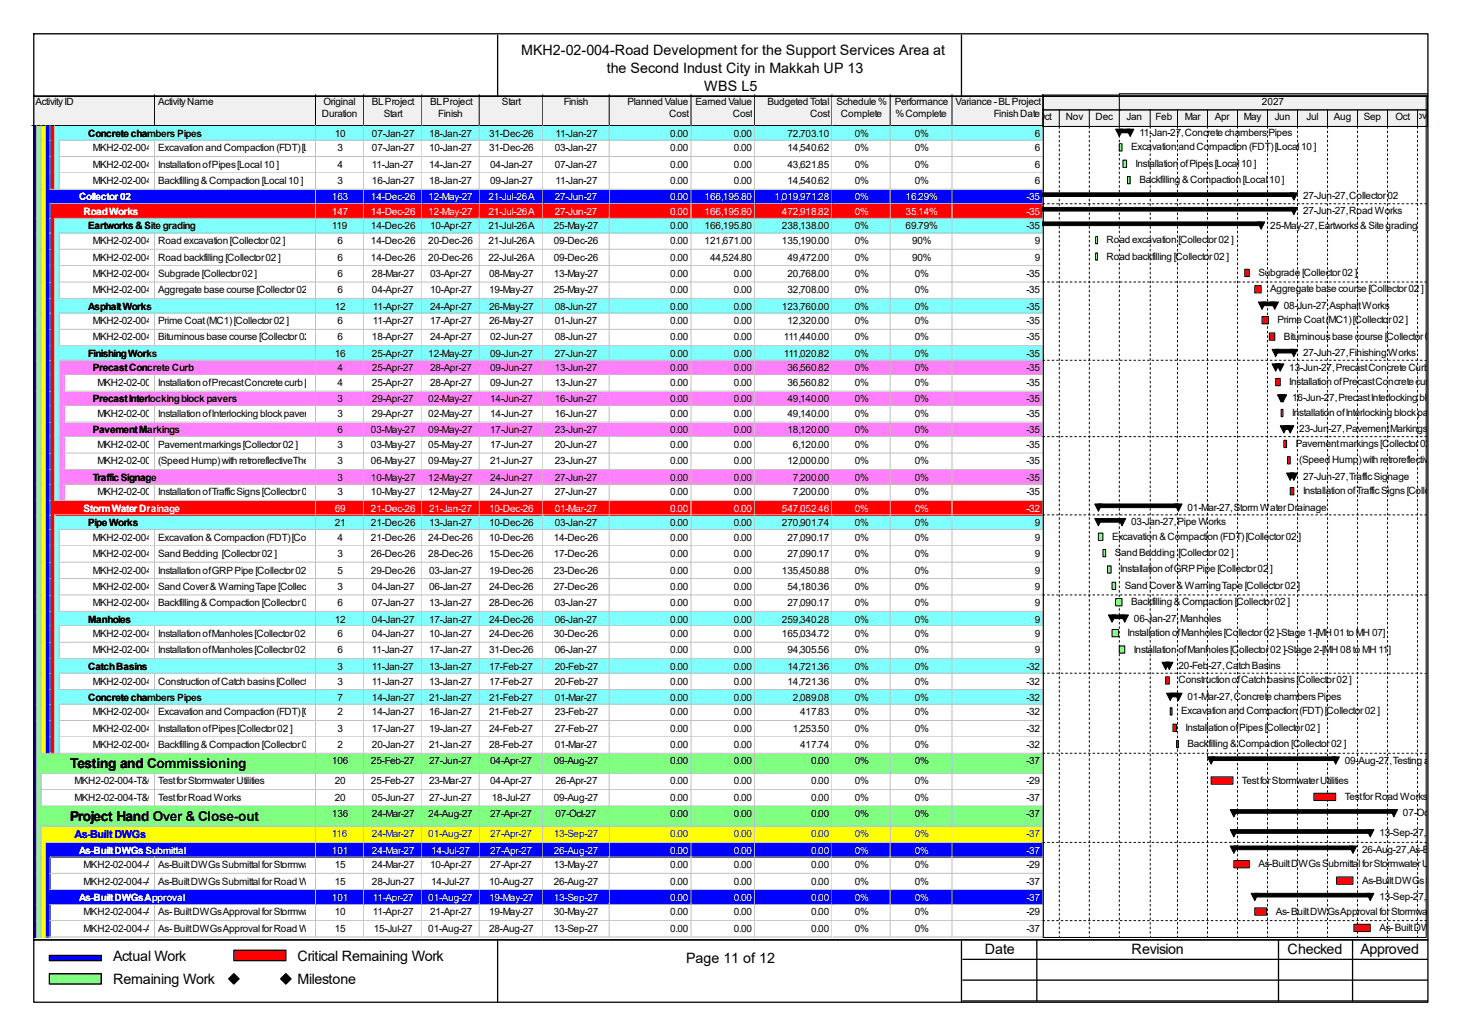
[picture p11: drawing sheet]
<svg xmlns="http://www.w3.org/2000/svg" width="297mm" height="210mm" viewBox="0 0 297 210" stroke-linecap="round" stroke-linejoin="round" font-family="sans-serif">
<defs><g id="words">
<g font-size="2.9">
<text x="105.8" y="11.1">MKH2-02-004-Road Development for the Support Services Area at</text>
<text x="123.2" y="14.8">the Second Indust City in Makkah UP 13</text>
<text x="143" y="18.5">WBS L5</text>
<text x="22.9" y="194.9">Actual Work</text>
<text x="60.4" y="194.9">Critical Remaining Work</text>
<text x="139.3" y="195.5">Page 11 of 12</text>
<text x="199.9" y="193.6">Date</text>
<text x="229.7" y="193.6">Revision</text>
<text x="261.4" y="193.6">Checked</text>
<text x="276.2" y="193.6">Approved</text>
<text x="22.9" y="199.7">Remaining Work</text>
<text x="60.4" y="199.7">Milestone</text>
</g>
<g font-size="2.8">
<text x="14.2" y="155.8">Testing and Commissioning</text>
<text x="14.2" y="166.5">Project Hand Over &amp; Close-out</text>
</g>
<text font-size="2.2" fill="#00f" x="15.2" y="170.1">As-Built DWGs</text>
<g font-size="2">
<text x="7.2" y="21.3">Activity ID</text>
<text x="32.1" y="21.3">Activity Name</text>
<text x="65.4" y="23.7">Duration</text>
<text x="65.7" y="21.3">Original</text>
<text x="75.5" y="21.3">BL Project</text>
<text x="77.9" y="23.7">Start</text>
<text x="87.3" y="21.3">BL Project</text>
<text x="89" y="23.7">Finish</text>
<text x="101.9" y="21.3">Start</text>
<text x="114.5" y="21.3">Finish</text>
<text x="127.4" y="21.3">Planned Value</text>
<text x="135.8" y="23.7">Cost</text>
<text x="141.2" y="21.3">Earned Value</text>
<text x="148.8" y="23.7">Cost</text>
<text x="155.8" y="21.3">Budgeted Total</text>
<text x="164.5" y="23.7">Cost</text>
<text x="169.8" y="21.3">Schedule %</text>
<text x="170.7" y="23.7">Complete</text>
<text x="181.7" y="21.3">Performance</text>
<text x="181.8" y="23.7">% Complete</text>
<text x="194" y="21.3">Variance - BL Project</text>
<text x="201.8" y="23.7">Finish Date</text>
<text x="256.2" y="21.3">2027</text>
<text x="17.9" y="27.7">Concrete chambers Pipes</text>
<text x="67.9" y="27.7">10</text>
<text x="75.5" y="27.7">07-Jan-27</text>
<text x="87.1" y="27.7">18-Jan-27</text>
<text x="99.3" y="27.7">31-Dec-26</text>
<text x="112.8" y="27.7">11-Jan-27</text>
<text x="136.1" y="27.7">0.00</text>
<text x="149" y="27.7">0.00</text>
<text x="159.9" y="27.7">72,703.10</text>
<text x="173.5" y="27.7">0%</text>
<text x="185.7" y="27.7">0%</text>
<text x="210.1" y="27.7">6</text>
<text x="210.6" y="24.4">Oct</text>
<text x="216.4" y="24.4">Nov</text>
<text x="222.4" y="24.4">Dec</text>
<text x="228.7" y="24.4">Jan</text>
<text x="231.3" y="27.6">11-Jan-27, Concrete chambers Pipes</text>
<text x="234.6" y="24.4">Feb</text>
<text x="240.5" y="24.4">Mar</text>
<text x="246.6" y="24.4">Apr</text>
<text x="252.5" y="24.4">May</text>
<text x="258.8" y="24.4">Jun</text>
<text x="265.3" y="24.4">Jul</text>
<text x="270.8" y="24.4">Aug</text>
<text x="276.9" y="24.4">Sep</text>
<text x="283.3" y="24.4">OctNov</text>
<text x="18.8" y="30.7">MKH2-02-004-CNS-3130</text>
<text x="18.8" y="34">MKH2-02-004-CNS-3220</text>
<text x="32.1" y="30.7">Excavation and Compaction (FDT) [Local 10 ]</text>
<text x="32.1" y="34">Installation of Pipes [Local 10 ]</text>
<text x="68.5" y="30.7">3</text>
<text x="68.5" y="34">4</text>
<text x="75.5" y="30.7">07-Jan-27</text>
<text x="75.5" y="34">11-Jan-27</text>
<text x="87.1" y="30.7">10-Jan-27</text>
<text x="87.1" y="34">14-Jan-27</text>
<text x="99.3" y="30.7">31-Dec-26</text>
<text x="99.5" y="34">04-Jan-27</text>
<text x="112.6" y="30.7">03-Jan-27</text>
<text x="112.6" y="34">07-Jan-27</text>
<text x="136.1" y="30.7">0.00</text>
<text x="136.1" y="34">0.00</text>
<text x="149" y="30.7">0.00</text>
<text x="149" y="34">0.00</text>
<text x="159.9" y="30.7">14,540.62</text>
<text x="159.9" y="34">43,621.85</text>
<text x="173.5" y="30.7">0%</text>
<text x="173.5" y="34">0%</text>
<text x="185.7" y="30.7">0%</text>
<text x="185.7" y="34">0%</text>
<text x="210.1" y="30.7">6</text>
<text x="210.1" y="34">6</text>
<text x="229.6" y="30.5">Excavation and Compaction (FDT) [Local 10 ]</text>
<text x="230.5" y="33.8">Installation of Pipes [Local 10 ]</text>
<text x="18.8" y="37.3">MKH2-02-004-CNS-3310</text>
<text x="32.1" y="37.3">Backfilling &amp; Compaction [Local 10 ]</text>
<text x="68.5" y="37.3">3</text>
<text x="75.5" y="37.3">16-Jan-27</text>
<text x="87.1" y="37.3">18-Jan-27</text>
<text x="99.5" y="37.3">09-Jan-27</text>
<text x="112.8" y="37.3">11-Jan-27</text>
<text x="136.1" y="37.3">0.00</text>
<text x="149" y="37.3">0.00</text>
<text x="159.9" y="37.3">14,540.62</text>
<text x="173.5" y="37.3">0%</text>
<text x="185.7" y="37.3">0%</text>
<text x="210.1" y="37.3">6</text>
<text x="231.3" y="37.2">Backfilling &amp; Compaction [Local 10 ]</text>
<text x="264.5" y="40.5">27-Jun-27, Collector 02</text>
<text x="17.9" y="46.6">Eartworks &amp; Site grading</text>
<text x="67.4" y="46.6">119</text>
<text x="75.3" y="46.6">14-Dec-26</text>
<text x="87.3" y="46.6">10-Apr-27</text>
<text x="99.1" y="46.6">21-Jul-26 A</text>
<text x="112.4" y="46.6">25-May-27</text>
<text x="136.1" y="46.6">0.00</text>
<text x="143" y="46.6">166,195.80</text>
<text x="158.7" y="46.6">238,138.00</text>
<text x="173.5" y="46.6">0%</text>
<text x="183.9" y="46.6">69.79%</text>
<text x="208.4" y="46.6">-35</text>
<text x="257.9" y="46.4">25-May-27, Eartworks &amp; Site grading</text>
<text x="264.5" y="43.4">27-Jun-27, Road Works</text>
<text x="18.8" y="49.5">MKH2-02-004-CNS-1000</text>
<text x="18.8" y="52.9">MKH2-02-004-CNS-1120</text>
<text x="32.1" y="49.5">Road excavation [Collector 02 ]</text>
<text x="32.1" y="52.9">Road backfilling [Collector 02 ]</text>
<text x="68.5" y="49.5">6</text>
<text x="68.5" y="52.9">6</text>
<text x="75.3" y="49.5">14-Dec-26</text>
<text x="75.3" y="52.9">14-Dec-26</text>
<text x="87" y="49.5">20-Dec-26</text>
<text x="87" y="52.9">20-Dec-26</text>
<text x="99.1" y="49.5">21-Jul-26 A</text>
<text x="99.1" y="52.9">22-Jul-26 A</text>
<text x="112.4" y="49.5">09-Dec-26</text>
<text x="112.4" y="52.9">09-Dec-26</text>
<text x="136.1" y="49.5">0.00</text>
<text x="136.1" y="52.9">0.00</text>
<text x="143" y="49.5">121,671.00</text>
<text x="144.2" y="52.9">44,524.80</text>
<text x="158.7" y="49.5">135,190.00</text>
<text x="159.9" y="52.9">49,472.00</text>
<text x="173.5" y="49.5">0%</text>
<text x="173.5" y="52.9">0%</text>
<text x="185.2" y="49.5">90%</text>
<text x="185.2" y="52.9">90%</text>
<text x="210.1" y="49.5">9</text>
<text x="210.1" y="52.9">9</text>
<text x="224.7" y="49.4">Road excavation [Collector 02 ]</text>
<text x="224.7" y="52.7">Road backfilling [Collector 02 ]</text>
<text x="18.8" y="56.2">MKH2-02-004-CNS-1240</text>
<text x="18.8" y="59.5">MKH2-02-004-CNS-1320</text>
<text x="32.1" y="56.2">Subgrade [Collector 02 ]</text>
<text x="32.1" y="59.5">Aggregate base course [Collector 02 ]</text>
<text x="68.5" y="56.2">6</text>
<text x="68.5" y="59.5">6</text>
<text x="75.5" y="56.2">28-Mar-27</text>
<text x="75.5" y="59.5">04-Apr-27</text>
<text x="87.3" y="56.2">03-Apr-27</text>
<text x="87.3" y="59.5">10-Apr-27</text>
<text x="99.3" y="56.2">08-May-27</text>
<text x="99.3" y="59.5">19-May-27</text>
<text x="112.4" y="56.2">13-May-27</text>
<text x="112.4" y="59.5">25-May-27</text>
<text x="136.1" y="56.2">0.00</text>
<text x="136.1" y="59.5">0.00</text>
<text x="149" y="56.2">0.00</text>
<text x="149" y="59.5">0.00</text>
<text x="159.9" y="56.2">20,768.00</text>
<text x="159.9" y="59.5">32,708.00</text>
<text x="173.5" y="56.2">0%</text>
<text x="173.5" y="59.5">0%</text>
<text x="185.7" y="56.2">0%</text>
<text x="185.7" y="59.5">0%</text>
<text x="208.4" y="56.2">-35</text>
<text x="208.4" y="59.5">-35</text>
<text x="255.5" y="56">Subgrade [Collector 02 ]</text>
<text x="257.9" y="59.3">Aggregate base course [Collector 02 ]</text>
<text x="17.9" y="62.8">Asphalt Works</text>
<text x="18.8" y="65.8">MKH2-02-004-CNS-1400</text>
<text x="32.1" y="65.8">Prime Coat (MC1) [Collector 02 ]</text>
<text x="67.9" y="62.8">12</text>
<text x="68.5" y="65.8">6</text>
<text x="75.7" y="62.8">11-Apr-27</text>
<text x="75.7" y="65.8">11-Apr-27</text>
<text x="87.3" y="62.8">24-Apr-27</text>
<text x="87.3" y="65.8">17-Apr-27</text>
<text x="99.3" y="62.8">26-May-27</text>
<text x="99.3" y="65.8">26-May-27</text>
<text x="112.6" y="62.8">08-Jun-27</text>
<text x="112.6" y="65.8">01-Jun-27</text>
<text x="136.1" y="62.8">0.00</text>
<text x="136.1" y="65.8">0.00</text>
<text x="149" y="62.8">0.00</text>
<text x="149" y="65.8">0.00</text>
<text x="158.7" y="62.8">123,760.00</text>
<text x="159.9" y="65.8">12,320.00</text>
<text x="173.5" y="62.8">0%</text>
<text x="173.5" y="65.8">0%</text>
<text x="185.7" y="62.8">0%</text>
<text x="185.7" y="65.8">0%</text>
<text x="208.4" y="62.8">-35</text>
<text x="208.4" y="65.8">-35</text>
<text x="259.3" y="65.6">Prime Coat (MC1) [Collector 02 ]</text>
<text x="260.6" y="62.7">08-Jun-27, Asphalt Works</text>
<text x="18.8" y="69.1">MKH2-02-004-CNS-1480</text>
<text x="32.1" y="69.1">Bituminous base course [Collector 02 ]</text>
<text x="68.5" y="69.1">6</text>
<text x="75.5" y="69.1">18-Apr-27</text>
<text x="87.3" y="69.1">24-Apr-27</text>
<text x="99.5" y="69.1">02-Jun-27</text>
<text x="112.6" y="69.1">08-Jun-27</text>
<text x="136.1" y="69.1">0.00</text>
<text x="149" y="69.1">0.00</text>
<text x="159.1" y="69.1">111,440.00</text>
<text x="173.5" y="69.1">0%</text>
<text x="185.7" y="69.1">0%</text>
<text x="208.4" y="69.1">-35</text>
<text x="260.6" y="68.9">Bituminous base course [Collector 02 ]</text>
<text x="17.9" y="72.4">Finishing Works</text>
<text x="18.8" y="75.4">Precast Concrete Curb</text>
<text x="67.9" y="72.4">16</text>
<text x="68.5" y="75.4">4</text>
<text x="75.5" y="72.4">25-Apr-27</text>
<text x="75.5" y="75.4">25-Apr-27</text>
<text x="87" y="72.4">12-May-27</text>
<text x="87.3" y="75.4">28-Apr-27</text>
<text x="99.5" y="72.4">09-Jun-27</text>
<text x="99.5" y="75.4">09-Jun-27</text>
<text x="112.6" y="72.4">27-Jun-27</text>
<text x="112.6" y="75.4">13-Jun-27</text>
<text x="136.1" y="72.4">0.00</text>
<text x="136.1" y="75.4">0.00</text>
<text x="149" y="72.4">0.00</text>
<text x="149" y="75.4">0.00</text>
<text x="159.1" y="72.4">111,020.82</text>
<text x="159.9" y="75.4">36,560.82</text>
<text x="173.5" y="72.4">0%</text>
<text x="173.5" y="75.4">0%</text>
<text x="185.7" y="72.4">0%</text>
<text x="185.7" y="75.4">0%</text>
<text x="208.4" y="72.4">-35</text>
<text x="208.4" y="75.4">-35</text>
<text x="261.7" y="75.2">13-Jun-27, Precast Concrete Curb</text>
<text x="264.5" y="72.2">27-Jun-27, Finishing Works</text>
<text x="18.8" y="81.7">Precast Interlocking block pavers</text>
<text x="19.8" y="78.3">MKH2-02-004-CNS-1560</text>
<text x="32.1" y="78.3">Installation of Precast Concrete curb [Collector 02 ]</text>
<text x="68.5" y="78.3">4</text>
<text x="68.5" y="81.7">3</text>
<text x="75.5" y="78.3">25-Apr-27</text>
<text x="75.5" y="81.7">29-Apr-27</text>
<text x="87" y="81.7">02-May-27</text>
<text x="87.3" y="78.3">28-Apr-27</text>
<text x="99.5" y="78.3">09-Jun-27</text>
<text x="99.5" y="81.7">14-Jun-27</text>
<text x="112.6" y="78.3">13-Jun-27</text>
<text x="112.6" y="81.7">16-Jun-27</text>
<text x="136.1" y="78.3">0.00</text>
<text x="136.1" y="81.7">0.00</text>
<text x="149" y="78.3">0.00</text>
<text x="149" y="81.7">0.00</text>
<text x="159.9" y="78.3">36,560.82</text>
<text x="159.9" y="81.7">49,140.00</text>
<text x="173.5" y="78.3">0%</text>
<text x="173.5" y="81.7">0%</text>
<text x="185.7" y="78.3">0%</text>
<text x="185.7" y="81.7">0%</text>
<text x="208.4" y="78.3">-35</text>
<text x="208.4" y="81.7">-35</text>
<text x="261.7" y="78.1">Installation of Precast Concrete curb [Collecto</text>
<text x="262.3" y="81.4">16-Jun-27, Precast Interlocking block pavers</text>
<text x="18.8" y="87.9">Pavement Markings</text>
<text x="19.8" y="84.6">MKH2-02-004-CNS-1640</text>
<text x="32.1" y="84.6">Installation of Interlocking block pavers for sidewalk/footpath [Collector 02 ]</text>
<text x="68.5" y="84.6">3</text>
<text x="68.5" y="87.9">6</text>
<text x="75.3" y="87.9">03-May-27</text>
<text x="75.5" y="84.6">29-Apr-27</text>
<text x="87" y="84.6">02-May-27</text>
<text x="87" y="87.9">09-May-27</text>
<text x="99.5" y="84.6">14-Jun-27</text>
<text x="99.5" y="87.9">17-Jun-27</text>
<text x="112.6" y="84.6">16-Jun-27</text>
<text x="112.6" y="87.9">23-Jun-27</text>
<text x="136.1" y="84.6">0.00</text>
<text x="136.1" y="87.9">0.00</text>
<text x="149" y="84.6">0.00</text>
<text x="149" y="87.9">0.00</text>
<text x="159.9" y="84.6">49,140.00</text>
<text x="159.9" y="87.9">18,120.00</text>
<text x="173.5" y="84.6">0%</text>
<text x="173.5" y="87.9">0%</text>
<text x="185.7" y="84.6">0%</text>
<text x="185.7" y="87.9">0%</text>
<text x="208.4" y="84.6">-35</text>
<text x="208.4" y="87.9">-35</text>
<text x="262.3" y="84.4">Installation of Interlocking block pavers for sid</text>
<text x="263.8" y="87.8">23-Jun-27, Pavement Markings</text>
<text x="19.8" y="90.9">MKH2-02-004-CNS-1720</text>
<text x="19.8" y="94.2">MKH2-02-004-CNS-1800</text>
<text x="32.1" y="90.9">Pavement markings [Collector 02 ]</text>
<text x="32.1" y="94.2">(Speed Hump) with retroreflectiveThermoplastic yellow [Collector 02 ]</text>
<text x="68.5" y="90.9">3</text>
<text x="68.5" y="94.2">3</text>
<text x="75.3" y="90.9">03-May-27</text>
<text x="75.3" y="94.2">06-May-27</text>
<text x="87" y="90.9">05-May-27</text>
<text x="87" y="94.2">09-May-27</text>
<text x="99.5" y="90.9">17-Jun-27</text>
<text x="99.5" y="94.2">21-Jun-27</text>
<text x="112.6" y="90.9">20-Jun-27</text>
<text x="112.6" y="94.2">23-Jun-27</text>
<text x="136.1" y="90.9">0.00</text>
<text x="136.1" y="94.2">0.00</text>
<text x="149" y="90.9">0.00</text>
<text x="149" y="94.2">0.00</text>
<text x="159.9" y="94.2">12,000.00</text>
<text x="161" y="90.9">6,120.00</text>
<text x="173.5" y="90.9">0%</text>
<text x="173.5" y="94.2">0%</text>
<text x="185.7" y="90.9">0%</text>
<text x="185.7" y="94.2">0%</text>
<text x="208.4" y="90.9">-35</text>
<text x="208.4" y="94.2">-35</text>
<text x="263.1" y="90.7">Pavement markings [Collector 02 ]</text>
<text x="263.8" y="94">(Speed Hump) with retroreflectiveThermop</text>
<text x="18.8" y="97.5">Traffic Signage</text>
<text x="19.8" y="100.5">MKH2-02-004-CNS-1880</text>
<text x="32.1" y="100.5">Installation of Traffic Signs [Collector 02 ]</text>
<text x="68.5" y="97.5">3</text>
<text x="68.5" y="100.5">3</text>
<text x="75.3" y="97.5">10-May-27</text>
<text x="75.3" y="100.5">10-May-27</text>
<text x="87" y="97.5">12-May-27</text>
<text x="87" y="100.5">12-May-27</text>
<text x="99.5" y="97.5">24-Jun-27</text>
<text x="99.5" y="100.5">24-Jun-27</text>
<text x="112.6" y="97.5">27-Jun-27</text>
<text x="112.6" y="100.5">27-Jun-27</text>
<text x="136.1" y="97.5">0.00</text>
<text x="136.1" y="100.5">0.00</text>
<text x="149" y="97.5">0.00</text>
<text x="149" y="100.5">0.00</text>
<text x="161" y="97.5">7,200.00</text>
<text x="161" y="100.5">7,200.00</text>
<text x="173.5" y="97.5">0%</text>
<text x="173.5" y="100.5">0%</text>
<text x="185.7" y="97.5">0%</text>
<text x="185.7" y="100.5">0%</text>
<text x="208.4" y="97.5">-35</text>
<text x="208.4" y="100.5">-35</text>
<text x="264.5" y="97.3">27-Jun-27, Traffic Signage</text>
<text x="264.5" y="100.3">Installation of Traffic Signs [Collector 02 ]</text>
<text x="17.9" y="106.8">Pipe Works</text>
<text x="67.9" y="106.8">21</text>
<text x="75.3" y="106.8">21-Dec-26</text>
<text x="87.1" y="106.8">13-Jan-27</text>
<text x="99.3" y="106.8">10-Dec-26</text>
<text x="112.6" y="106.8">03-Jan-27</text>
<text x="136.1" y="106.8">0.00</text>
<text x="149" y="106.8">0.00</text>
<text x="158.7" y="106.8">270,901.74</text>
<text x="173.5" y="106.8">0%</text>
<text x="185.7" y="106.8">0%</text>
<text x="210.1" y="106.8">9</text>
<text x="229.6" y="106.6">03-Jan-27, Pipe Works</text>
<text x="241.1" y="103.6">01-Mar-27, Storm Water Drainage</text>
<text x="18.8" y="109.7">MKH2-02-004-CNS-1960</text>
<text x="18.8" y="113">MKH2-02-004-CNS-2080</text>
<text x="32.1" y="109.7">Excavation &amp; Compaction (FDT) [Collector 02 ]</text>
<text x="32.1" y="113">Sand Bedding [Collector 02 ]</text>
<text x="68.5" y="109.7">4</text>
<text x="68.5" y="113">3</text>
<text x="75.3" y="109.7">21-Dec-26</text>
<text x="75.3" y="113">26-Dec-26</text>
<text x="87" y="109.7">24-Dec-26</text>
<text x="87" y="113">28-Dec-26</text>
<text x="99.3" y="109.7">10-Dec-26</text>
<text x="99.3" y="113">15-Dec-26</text>
<text x="112.4" y="109.7">14-Dec-26</text>
<text x="112.4" y="113">17-Dec-26</text>
<text x="136.1" y="109.7">0.00</text>
<text x="136.1" y="113">0.00</text>
<text x="149" y="109.7">0.00</text>
<text x="149" y="113">0.00</text>
<text x="159.9" y="109.7">27,090.17</text>
<text x="159.9" y="113">27,090.17</text>
<text x="173.5" y="109.7">0%</text>
<text x="173.5" y="113">0%</text>
<text x="185.7" y="109.7">0%</text>
<text x="185.7" y="113">0%</text>
<text x="210.1" y="109.7">9</text>
<text x="210.1" y="113">9</text>
<text x="225.8" y="109.5">Excavation &amp; Compaction (FDT) [Collector 02 ]</text>
<text x="226.3" y="112.9">Sand Bedding [Collector 02 ]</text>
<text x="18.8" y="116.4">MKH2-02-004-CNS-2200</text>
<text x="18.8" y="119.7">MKH2-02-004-CNS-2320</text>
<text x="32.1" y="116.4">Installation of GRP Pipe [Collector 02 ]</text>
<text x="32.1" y="119.7">Sand Cover &amp; Warning Tape [Collector 02 ] 3</text>
<text x="68.5" y="116.4">5</text>
<text x="75.3" y="116.4">29-Dec-26</text>
<text x="75.5" y="119.7">04-Jan-27</text>
<text x="87.1" y="116.4">03-Jan-27</text>
<text x="87.1" y="119.7">06-Jan-27</text>
<text x="99.3" y="116.4">19-Dec-26</text>
<text x="99.3" y="119.7">24-Dec-26</text>
<text x="112.4" y="116.4">23-Dec-26</text>
<text x="112.4" y="119.7">27-Dec-26</text>
<text x="136.1" y="116.4">0.00</text>
<text x="136.1" y="119.7">0.00</text>
<text x="149" y="116.4">0.00</text>
<text x="149" y="119.7">0.00</text>
<text x="158.7" y="116.4">135,450.88</text>
<text x="159.9" y="119.7">54,180.36</text>
<text x="173.5" y="116.4">0%</text>
<text x="173.5" y="119.7">0%</text>
<text x="185.7" y="116.4">0%</text>
<text x="185.7" y="119.7">0%</text>
<text x="210.1" y="116.4">9</text>
<text x="210.1" y="119.7">9</text>
<text x="227.4" y="116.2">Installation of GRP Pipe [Collector 02 ]</text>
<text x="228.3" y="119.5">Sand Cover &amp; Warning Tape [Collector 02 ]</text>
<text x="18.8" y="123">MKH2-02-004-CNS-2440</text>
<text x="32.1" y="123">Backfilling &amp; Compaction [Collector 02 ]</text>
<text x="68.5" y="123">6</text>
<text x="75.5" y="123">07-Jan-27</text>
<text x="87.1" y="123">13-Jan-27</text>
<text x="99.3" y="123">28-Dec-26</text>
<text x="112.6" y="123">03-Jan-27</text>
<text x="136.1" y="123">0.00</text>
<text x="149" y="123">0.00</text>
<text x="159.9" y="123">27,090.17</text>
<text x="173.5" y="123">0%</text>
<text x="185.7" y="123">0%</text>
<text x="210.1" y="123">9</text>
<text x="229.6" y="122.8">Backfilling &amp; Compaction [Collector 02 ]</text>
<text x="17.9" y="126.3">Manholes</text>
<text x="18.8" y="129.3">MKH2-02-004-CNS-2560</text>
<text x="32.1" y="129.3">Installation of Manholes [Collector 02 ]-Stage 1-[MH 01 to MH 07]</text>
<text x="67.9" y="126.3">12</text>
<text x="68.5" y="129.3">6</text>
<text x="75.5" y="126.3">04-Jan-27</text>
<text x="75.5" y="129.3">04-Jan-27</text>
<text x="87.1" y="126.3">17-Jan-27</text>
<text x="87.1" y="129.3">10-Jan-27</text>
<text x="99.3" y="126.3">24-Dec-26</text>
<text x="99.3" y="129.3">24-Dec-26</text>
<text x="112.4" y="129.3">30-Dec-26</text>
<text x="112.6" y="126.3">06-Jan-27</text>
<text x="136.1" y="126.3">0.00</text>
<text x="136.1" y="129.3">0.00</text>
<text x="149" y="126.3">0.00</text>
<text x="149" y="129.3">0.00</text>
<text x="158.7" y="126.3">259,340.28</text>
<text x="158.7" y="129.3">165,034.72</text>
<text x="173.5" y="126.3">0%</text>
<text x="173.5" y="129.3">0%</text>
<text x="185.7" y="126.3">0%</text>
<text x="185.7" y="129.3">0%</text>
<text x="210.1" y="126.3">9</text>
<text x="210.1" y="129.3">9</text>
<text x="228.9" y="129.1">Installation of Manholes [Collector 02 ]-Stage 1-[MH 01 to MH 07]</text>
<text x="230.2" y="126.2">06-Jan-27, Manholes</text>
<text x="17.9" y="135.9">Catch Basins</text>
<text x="18.8" y="132.6">MKH2-02-004-CNS-2570</text>
<text x="32.1" y="132.6">Installation of Manholes [Collector 02 ]-Stage 2-[MH 08 to MH 11]</text>
<text x="68.5" y="132.6">6</text>
<text x="68.5" y="135.9">3</text>
<text x="75.5" y="132.6">11-Jan-27</text>
<text x="75.5" y="135.9">11-Jan-27</text>
<text x="87.1" y="132.6">17-Jan-27</text>
<text x="87.1" y="135.9">13-Jan-27</text>
<text x="99.3" y="132.6">31-Dec-26</text>
<text x="99.3" y="135.9">17-Feb-27</text>
<text x="112.6" y="132.6">06-Jan-27</text>
<text x="112.6" y="135.9">20-Feb-27</text>
<text x="136.1" y="132.6">0.00</text>
<text x="136.1" y="135.9">0.00</text>
<text x="149" y="132.6">0.00</text>
<text x="149" y="135.9">0.00</text>
<text x="159.9" y="132.6">94,305.56</text>
<text x="159.9" y="135.9">14,721.36</text>
<text x="173.5" y="132.6">0%</text>
<text x="173.5" y="135.9">0%</text>
<text x="185.7" y="132.6">0%</text>
<text x="185.7" y="135.9">0%</text>
<text x="208.4" y="135.9">-32</text>
<text x="210.1" y="132.6">9</text>
<text x="230.2" y="132.4">Installation of Manholes [Collector 02 ]-Stage 2-[MH 08 to MH 11]</text>
<text x="239.2" y="135.7">20-Feb-27, Catch Basins</text>
<text x="17.9" y="142.2">Concrete chambers Pipes</text>
<text x="18.8" y="138.9">MKH2-02-004-CNS-2780</text>
<text x="32.1" y="138.9">Construction of Catch basins [Collector 02 ] 3</text>
<text x="68.5" y="142.2">7</text>
<text x="75.5" y="138.9">11-Jan-27</text>
<text x="75.5" y="142.2">14-Jan-27</text>
<text x="87.1" y="138.9">13-Jan-27</text>
<text x="87.1" y="142.2">21-Jan-27</text>
<text x="99.3" y="138.9">17-Feb-27</text>
<text x="99.3" y="142.2">21-Feb-27</text>
<text x="112.6" y="138.9">20-Feb-27</text>
<text x="112.6" y="142.2">01-Mar-27</text>
<text x="136.1" y="138.9">0.00</text>
<text x="136.1" y="142.2">0.00</text>
<text x="149" y="138.9">0.00</text>
<text x="149" y="142.2">0.00</text>
<text x="159.9" y="138.9">14,721.36</text>
<text x="161" y="142.2">2,089.08</text>
<text x="173.5" y="138.9">0%</text>
<text x="173.5" y="142.2">0%</text>
<text x="185.7" y="138.9">0%</text>
<text x="185.7" y="142.2">0%</text>
<text x="208.4" y="138.9">-32</text>
<text x="208.4" y="142.2">-32</text>
<text x="239.2" y="138.7">Construction of Catch basins [Collector 02 ]</text>
<text x="241.1" y="142">01-Mar-27, Concrete chambers Pipes</text>
<text x="18.8" y="145.2">MKH2-02-004-CNS-3120</text>
<text x="18.8" y="148.5">MKH2-02-004-CNS-3210</text>
<text x="32.1" y="145.2">Excavation and Compaction (FDT) [Collector 02 ]</text>
<text x="32.1" y="148.5">Installation of Pipes [Collector 02 ]</text>
<text x="68.5" y="145.2">2</text>
<text x="68.5" y="148.5">3</text>
<text x="75.5" y="145.2">14-Jan-27</text>
<text x="75.5" y="148.5">17-Jan-27</text>
<text x="87.1" y="145.2">16-Jan-27</text>
<text x="87.1" y="148.5">19-Jan-27</text>
<text x="99.3" y="145.2">21-Feb-27</text>
<text x="99.3" y="148.5">24-Feb-27</text>
<text x="112.6" y="145.2">23-Feb-27</text>
<text x="112.6" y="148.5">27-Feb-27</text>
<text x="136.1" y="145.2">0.00</text>
<text x="136.1" y="148.5">0.00</text>
<text x="149" y="145.2">0.00</text>
<text x="149" y="148.5">0.00</text>
<text x="161" y="148.5">1,253.50</text>
<text x="162.4" y="145.2">417.83</text>
<text x="173.5" y="145.2">0%</text>
<text x="173.5" y="148.5">0%</text>
<text x="185.7" y="145.2">0%</text>
<text x="185.7" y="148.5">0%</text>
<text x="208.4" y="145.2">-32</text>
<text x="208.4" y="148.5">-32</text>
<text x="239.8" y="144.9">Excavation and Compaction (FDT) [Collector 02 ]</text>
<text x="240.7" y="148.3">Installation of Pipes [Collector 02 ]</text>
<text x="18.8" y="151.8">MKH2-02-004-CNS-3300</text>
<text x="32.1" y="151.8">Backfilling &amp; Compaction [Collector 02 ]</text>
<text x="67.4" y="155.1">106</text>
<text x="68.5" y="151.8">2</text>
<text x="75.3" y="155.1">25-Feb-27</text>
<text x="75.5" y="151.8">20-Jan-27</text>
<text x="87.1" y="151.8">21-Jan-27</text>
<text x="87.1" y="155.1">27-Jun-27</text>
<text x="99.3" y="151.8">28-Feb-27</text>
<text x="99.5" y="155.1">04-Apr-27</text>
<text x="112.4" y="155.1">09-Aug-27</text>
<text x="112.6" y="151.8">01-Mar-27</text>
<text x="136.1" y="151.8">0.00</text>
<text x="136.1" y="155.1">0.00</text>
<text x="149" y="151.8">0.00</text>
<text x="149" y="155.1">0.00</text>
<text x="162.4" y="151.8">417.74</text>
<text x="164.7" y="155.1">0.00</text>
<text x="173.5" y="151.8">0%</text>
<text x="173.5" y="155.1">0%</text>
<text x="185.7" y="151.8">0%</text>
<text x="185.7" y="155.1">0%</text>
<text x="208.4" y="151.8">-32</text>
<text x="208.4" y="155.1">-37</text>
<text x="241.1" y="151.6">Backfilling &amp; Compaction [Collector 02 ]</text>
<text x="273" y="154.9">09-Aug-27, Testing and Comm</text>
<text x="15.2" y="159.2">MKH2-02-004-T&amp;C-1000</text>
<text x="32.1" y="159.2">Test for Stormwater Utilities</text>
<text x="67.9" y="159.2">20</text>
<text x="75.3" y="159.2">25-Feb-27</text>
<text x="87.1" y="159.2">23-Mar-27</text>
<text x="99.5" y="159.2">04-Apr-27</text>
<text x="112.8" y="159.2">26-Apr-27</text>
<text x="136.1" y="159.2">0.00</text>
<text x="149" y="159.2">0.00</text>
<text x="164.7" y="159.2">0.00</text>
<text x="173.5" y="159.2">0%</text>
<text x="185.7" y="159.2">0%</text>
<text x="208.4" y="159.2">-29</text>
<text x="252.1" y="159">Test for Stormwater Utilities</text>
<text x="15.2" y="162.5">MKH2-02-004-T&amp;C-1010</text>
<text x="32.1" y="162.5">Test for Road Works</text>
<text x="67.4" y="165.8">136</text>
<text x="67.9" y="162.5">20</text>
<text x="75.5" y="162.5">05-Jun-27</text>
<text x="75.5" y="165.8">24-Mar-27</text>
<text x="87" y="165.8">24-Aug-27</text>
<text x="87.1" y="162.5">27-Jun-27</text>
<text x="99.5" y="165.8">27-Apr-27</text>
<text x="99.9" y="162.5">18-Jul-27</text>
<text x="112.4" y="162.5">09-Aug-27</text>
<text x="112.8" y="165.8">07-Oct-27</text>
<text x="136.1" y="162.5">0.00</text>
<text x="136.1" y="165.8">0.00</text>
<text x="149" y="162.5">0.00</text>
<text x="149" y="165.8">0.00</text>
<text x="164.7" y="162.5">0.00</text>
<text x="164.7" y="165.8">0.00</text>
<text x="173.5" y="162.5">0%</text>
<text x="173.5" y="165.8">0%</text>
<text x="185.7" y="162.5">0%</text>
<text x="185.7" y="165.8">0%</text>
<text x="208.4" y="162.5">-37</text>
<text x="208.4" y="165.8">-37</text>
<text x="273" y="162.3">Test for Road Works</text>
<text x="284.8" y="165.7">07-Oct-27, Proje</text>
<text x="276.5" y="173">26-Aug-27, As-Built DWGs</text>
<text x="280" y="169.7">13-Sep-27, As-Built DW</text>
<text x="17" y="176.1">MKH2-02-004-ABD-1000</text>
<text x="17" y="179.5">MKH2-02-004-ABD-1010</text>
<text x="32.1" y="176.1">As-Built DWGs Submittal for Stormwater Utilities</text>
<text x="32.1" y="179.5">As-Built DWGs Submittal for Road Works</text>
<text x="67.9" y="176.1">15</text>
<text x="67.9" y="179.5">15</text>
<text x="75.5" y="176.1">24-Mar-27</text>
<text x="75.5" y="179.5">28-Jun-27</text>
<text x="87.3" y="176.1">10-Apr-27</text>
<text x="87.5" y="179.5">14-Jul-27</text>
<text x="99.3" y="179.5">10-Aug-27</text>
<text x="99.5" y="176.1">27-Apr-27</text>
<text x="112.4" y="176.1">13-May-27</text>
<text x="112.4" y="179.5">26-Aug-27</text>
<text x="136.1" y="176.1">0.00</text>
<text x="136.1" y="179.5">0.00</text>
<text x="149" y="176.1">0.00</text>
<text x="149" y="179.5">0.00</text>
<text x="164.7" y="176.1">0.00</text>
<text x="164.7" y="179.5">0.00</text>
<text x="173.5" y="176.1">0%</text>
<text x="173.5" y="179.5">0%</text>
<text x="185.7" y="176.1">0%</text>
<text x="185.7" y="179.5">0%</text>
<text x="208.4" y="176.1">-29</text>
<text x="208.4" y="179.5">-37</text>
<text x="255.5" y="176">As-Built DWGs Submittal for Stormwater Utilities</text>
<text x="276.5" y="179.3">As-Built DWGs Submittal fo</text>
<text x="17" y="185.8">MKH2-02-004-ABD-1020</text>
<text x="32.1" y="185.8">As- Built DWGs Approval for Stormwater Utilities</text>
<text x="67.9" y="185.8">10</text>
<text x="75.7" y="185.8">11-Apr-27</text>
<text x="87.3" y="185.8">21-Apr-27</text>
<text x="99.3" y="185.8">19-May-27</text>
<text x="112.4" y="185.8">30-May-27</text>
<text x="136.1" y="185.8">0.00</text>
<text x="149" y="185.8">0.00</text>
<text x="164.7" y="185.8">0.00</text>
<text x="173.5" y="185.8">0%</text>
<text x="185.7" y="185.8">0%</text>
<text x="208.4" y="185.8">-29</text>
<text x="259" y="185.6">As- Built DWGs Approval for Stormwater Utilities</text>
<text x="280" y="182.6">13-Sep-27, As-Built DW</text>
<text x="17" y="189.1">MKH2-02-004-ABD-1030</text>
<text x="32.1" y="189.1">As- Built DWGs Approval for Road Works</text>
<text x="67.9" y="189.1">15</text>
<text x="75.9" y="189.1">15-Jul-27</text>
<text x="87" y="189.1">01-Aug-27</text>
<text x="99.3" y="189.1">28-Aug-27</text>
<text x="112.4" y="189.1">13-Sep-27</text>
<text x="136.1" y="189.1">0.00</text>
<text x="149" y="189.1">0.00</text>
<text x="164.7" y="189.1">0.00</text>
<text x="173.5" y="189.1">0%</text>
<text x="185.7" y="189.1">0%</text>
<text x="208.4" y="189.1">-37</text>
<text x="280" y="188.9">As- Built DWGs Appro</text>
</g>
<g font-size="2" fill="#fff">
<text x="16" y="40.7">Collector 02</text>
<text x="67.4" y="40.7">163</text>
<text x="75.3" y="40.7">14-Dec-26</text>
<text x="87" y="40.7">12-May-27</text>
<text x="99.1" y="40.7">21-Jul-26 A</text>
<text x="112.6" y="40.7">27-Jun-27</text>
<text x="136.1" y="40.7">0.00</text>
<text x="143" y="40.7">166,195.80</text>
<text x="157.3" y="40.7">1,019,971.28</text>
<text x="173.5" y="40.7">0%</text>
<text x="183.9" y="40.7">16.29%</text>
<text x="208.4" y="40.7">-35</text>
<text x="17" y="43.6">Road Works</text>
<text x="67.4" y="43.6">147</text>
<text x="75.3" y="43.6">14-Dec-26</text>
<text x="87" y="43.6">12-May-27</text>
<text x="99.1" y="43.6">21-Jul-26 A</text>
<text x="112.6" y="43.6">27-Jun-27</text>
<text x="136.1" y="43.6">0.00</text>
<text x="143" y="43.6">166,195.80</text>
<text x="158.7" y="43.6">472,918.82</text>
<text x="173.5" y="43.6">0%</text>
<text x="183.9" y="43.6">35.14%</text>
<text x="208.4" y="43.6">-35</text>
<text x="17" y="103.8">Storm Water Drainage</text>
<text x="67.9" y="103.8">69</text>
<text x="75.3" y="103.8">21-Dec-26</text>
<text x="87.1" y="103.8">21-Jan-27</text>
<text x="99.3" y="103.8">10-Dec-26</text>
<text x="112.6" y="103.8">01-Mar-27</text>
<text x="136.1" y="103.8">0.00</text>
<text x="149" y="103.8">0.00</text>
<text x="158.7" y="103.8">547,052.46</text>
<text x="173.5" y="103.8">0%</text>
<text x="185.7" y="103.8">0%</text>
<text x="208.4" y="103.8">-32</text>
<text x="16" y="173.2">As-Built DWGs Submittal</text>
<text x="67.4" y="173.2">101</text>
<text x="75.5" y="173.2">24-Mar-27</text>
<text x="87.5" y="173.2">14-Jul-27</text>
<text x="99.5" y="173.2">27-Apr-27</text>
<text x="112.4" y="173.2">26-Aug-27</text>
<text x="136.1" y="173.2">0.00</text>
<text x="149" y="173.2">0.00</text>
<text x="164.7" y="173.2">0.00</text>
<text x="173.5" y="173.2">0%</text>
<text x="185.7" y="173.2">0%</text>
<text x="208.4" y="173.2">-37</text>
<text x="16" y="182.8">As-Built DWGs Approval</text>
<text x="67.4" y="182.8">101</text>
<text x="75.7" y="182.8">11-Apr-27</text>
<text x="87" y="182.8">01-Aug-27</text>
<text x="99.3" y="182.8">19-May-27</text>
<text x="112.4" y="182.8">13-Sep-27</text>
<text x="136.1" y="182.8">0.00</text>
<text x="149" y="182.8">0.00</text>
<text x="164.7" y="182.8">0.00</text>
<text x="173.5" y="182.8">0%</text>
<text x="185.7" y="182.8">0%</text>
<text x="208.4" y="182.8">-37</text>
</g>
<g font-size="2" fill="#00f">
<text x="67.4" y="169.9">116</text>
<text x="75.5" y="169.9">24-Mar-27</text>
<text x="87" y="169.9">01-Aug-27</text>
<text x="99.5" y="169.9">27-Apr-27</text>
<text x="112.4" y="169.9">13-Sep-27</text>
<text x="136.1" y="169.9">0.00</text>
<text x="149" y="169.9">0.00</text>
<text x="164.7" y="169.9">0.00</text>
<text x="173.5" y="169.9">0%</text>
<text x="185.7" y="169.9">0%</text>
<text x="208.4" y="169.9">-37</text>
</g>
</g></defs>
<path d="M6.6 19.2h25v6.5h-25z" fill="#f0f0f0"/>
<path d="M31.4 19.2v6.3h-24.9" fill="none" stroke="#000" stroke-width=".2"/>
<path d="M31.6 19.2h32.6v6.5h-32.6z" fill="#f0f0f0"/>
<path d="M64.1 19.2v6.3h-32.7" fill="none" stroke="#000" stroke-width=".2"/>
<path d="M64.2 19.2h9.8v6.5h-9.8z" fill="#f0f0f0"/>
<path d="M73.8 19.2v6.3h-9.7" fill="none" stroke="#000" stroke-width=".2"/>
<path d="M74 19.2h11.9v6.5h-11.9z" fill="#f0f0f0"/>
<path d="M85.7 19.2v6.3h-11.9" fill="none" stroke="#000" stroke-width=".2"/>
<path d="M85.9 19.2h11.6v6.5h-11.6z" fill="#f0f0f0"/>
<path d="M97.3 19.2v6.3h-11.6" fill="none" stroke="#000" stroke-width=".2"/>
<path d="M97.5 19.2h12.9v6.5h-12.9z" fill="#f0f0f0"/>
<path d="M110.2 19.2v6.3h-12.9" fill="none" stroke="#000" stroke-width=".2"/>
<path d="M110.4 19.2h13.5v6.5h-13.5z" fill="#f0f0f0"/>
<path d="M123.7 19.2v6.3h-13.5" fill="none" stroke="#000" stroke-width=".2"/>
<path d="M123.9 19.2h16.6v6.5h-16.6z" fill="#f0f0f0"/>
<path d="M140.3 19.2v6.3h-16.6" fill="none" stroke="#000" stroke-width=".2"/>
<path d="M140.5 19.2h12.9v6.5h-12.9z" fill="#f0f0f0"/>
<path d="M153.2 19.2v6.3h-12.9" fill="none" stroke="#000" stroke-width=".2"/>
<path d="M153.4 19.2h15.7v6.5h-15.7z" fill="#f0f0f0"/>
<path d="M168.9 19.2v6.3h-15.7" fill="none" stroke="#000" stroke-width=".2"/>
<path d="M169.1 19.2h11.8v6.5h-11.8z" fill="#f0f0f0"/>
<path d="M180.7 19.2v6.3h-11.8" fill="none" stroke="#000" stroke-width=".2"/>
<path d="M180.9 19.2h12.6v6.5h-12.6z" fill="#f0f0f0"/>
<path d="M193.3 19.2v6.3h-12.6" fill="none" stroke="#000" stroke-width=".2"/>
<path d="M193.5 19.2h18.4v6.5h-18.4z" fill="#f0f0f0"/>
<path d="M211.7 19.2v6.3h-18.4" fill="none" stroke="#000" stroke-width=".2"/>
<path d="M6.6 25.7h1v2.9h-1z" fill="#00f"/>
<path d="M7.4 25.5v3.1" fill="none" stroke="#c0c0c0" stroke-width=".2"/>
<path d="M7.6 25.7h.9v2.9h-.9z" fill="#80ff80"/>
<path d="M8.3 25.5v3.1" fill="none" stroke="#c0c0c0" stroke-width=".2"/>
<path d="M8.5 25.7h.9v2.9h-.9z" fill="#ff0"/>
<path d="M9.2 25.5v3.1" fill="none" stroke="#c0c0c0" stroke-width=".2"/>
<path d="M9.4 25.7h.9v2.9h-.9z" fill="#00f"/>
<path d="M10.2 25.5v3.1" fill="none" stroke="#c0c0c0" stroke-width=".2"/>
<path d="M10.3 25.7h1v2.9h-1z" fill="#f00"/>
<path d="M11.1 25.5v3.1" fill="none" stroke="#c0c0c0" stroke-width=".2"/>
<path d="M11.3 25.7h20.3v2.9h-20.3z" fill="#80ffff"/>
<path d="M12 28.4h19.6" fill="none" stroke="#c0c0c0" stroke-width=".2"/>
<path d="M31.6 25.7h32.6v2.9h-32.6z" fill="#80ffff"/>
<path d="M64.1 25.5v2.9h-32.5" fill="none" stroke="#c0c0c0" stroke-width=".2"/>
<path d="M64.2 25.7h9.8v2.9h-9.8z" fill="#80ffff"/>
<path d="M73.8 25.5v2.9h-9.6" fill="none" stroke="#c0c0c0" stroke-width=".2"/>
<path d="M74 25.7h11.9v2.9h-11.9z" fill="#80ffff"/>
<path d="M85.7 25.5v2.9h-11.7" fill="none" stroke="#c0c0c0" stroke-width=".2"/>
<path d="M85.9 25.7h11.6v2.9h-11.6z" fill="#80ffff"/>
<path d="M97.3 25.5v2.9h-11.5" fill="none" stroke="#c0c0c0" stroke-width=".2"/>
<path d="M97.5 25.7h12.9v2.9h-12.9z" fill="#80ffff"/>
<path d="M110.2 25.5v2.9h-12.7" fill="none" stroke="#c0c0c0" stroke-width=".2"/>
<path d="M110.4 25.7h13.5v2.9h-13.5z" fill="#80ffff"/>
<path d="M123.7 25.5v2.9h-13.3" fill="none" stroke="#c0c0c0" stroke-width=".2"/>
<path d="M123.9 25.7h16.6v2.9h-16.6z" fill="#80ffff"/>
<path d="M140.3 25.5v2.9h-16.4" fill="none" stroke="#c0c0c0" stroke-width=".2"/>
<path d="M140.5 25.7h12.9v2.9h-12.9z" fill="#80ffff"/>
<path d="M153.2 25.5v2.9h-12.7" fill="none" stroke="#c0c0c0" stroke-width=".2"/>
<path d="M153.4 25.7h15.7v2.9h-15.7z" fill="#80ffff"/>
<path d="M168.9 25.5v2.9h-15.5" fill="none" stroke="#c0c0c0" stroke-width=".2"/>
<path d="M169.1 25.7h11.8v2.9h-11.8z" fill="#80ffff"/>
<path d="M180.7 25.5v2.9h-11.6" fill="none" stroke="#c0c0c0" stroke-width=".2"/>
<path d="M180.9 25.7h12.6v2.9h-12.6z" fill="#80ffff"/>
<path d="M193.3 25.5v2.9h-12.4" fill="none" stroke="#c0c0c0" stroke-width=".2"/>
<path d="M193.5 25.7h18.4v2.9h-18.4z" fill="#80ffff"/>
<path d="M211.7 25.5v2.9h-18.2" fill="none" stroke="#c0c0c0" stroke-width=".2"/>
<path d="M6.6 28.6h1v3.3h-1z" fill="#00f"/>
<path d="M7.4 28.4v3.5" fill="none" stroke="#c0c0c0" stroke-width=".2"/>
<path d="M7.6 28.6h.9v3.3h-.9z" fill="#80ff80"/>
<path d="M8.3 28.4v3.5" fill="none" stroke="#c0c0c0" stroke-width=".2"/>
<path d="M8.5 28.6h.9v3.3h-.9z" fill="#ff0"/>
<path d="M9.2 28.4v3.5" fill="none" stroke="#c0c0c0" stroke-width=".2"/>
<path d="M9.4 28.6h.9v3.3h-.9z" fill="#00f"/>
<path d="M10.2 28.4v3.5" fill="none" stroke="#c0c0c0" stroke-width=".2"/>
<path d="M10.3 28.6h1v3.3h-1z" fill="#f00"/>
<path d="M11.1 28.4v3.5" fill="none" stroke="#c0c0c0" stroke-width=".2"/>
<path d="M11.3 28.6h.9v3.3h-.9z" fill="#80ffff"/>
<path d="M12 28.4v3.5" fill="none" stroke="#c0c0c0" stroke-width=".2"/>
<path d="M12.2 28.6h19.4v3.3h-19.4z" fill="#fff"/>
<path d="M12 31.7h19.6M31.4 28.4v3.5" fill="none" stroke="#c0c0c0" stroke-width=".2"/>
<path d="M31.6 28.6h32.6v3.3h-32.6z" fill="#fff"/>
<path d="M64.1 28.4v3.3h-32.5" fill="none" stroke="#c0c0c0" stroke-width=".2"/>
<path d="M64.2 28.6h9.8v3.3h-9.8z" fill="#fff"/>
<path d="M73.8 28.4v3.3h-9.6" fill="none" stroke="#c0c0c0" stroke-width=".2"/>
<path d="M74 28.6h11.9v3.3h-11.9z" fill="#fff"/>
<path d="M85.7 28.4v3.3h-11.7" fill="none" stroke="#c0c0c0" stroke-width=".2"/>
<path d="M85.9 28.6h11.6v3.3h-11.6z" fill="#fff"/>
<path d="M97.3 28.4v3.3h-11.5" fill="none" stroke="#c0c0c0" stroke-width=".2"/>
<path d="M97.5 28.6h12.9v3.3h-12.9z" fill="#fff"/>
<path d="M110.2 28.4v3.3h-12.7" fill="none" stroke="#c0c0c0" stroke-width=".2"/>
<path d="M110.4 28.6h13.5v3.3h-13.5z" fill="#fff"/>
<path d="M123.7 28.4v3.3h-13.3" fill="none" stroke="#c0c0c0" stroke-width=".2"/>
<path d="M123.9 28.6h16.6v3.3h-16.6z" fill="#fff"/>
<path d="M140.3 28.4v3.3h-16.4" fill="none" stroke="#c0c0c0" stroke-width=".2"/>
<path d="M140.5 28.6h12.9v3.3h-12.9z" fill="#fff"/>
<path d="M153.2 28.4v3.3h-12.7" fill="none" stroke="#c0c0c0" stroke-width=".2"/>
<path d="M153.4 28.6h15.7v3.3h-15.7z" fill="#fff"/>
<path d="M168.9 28.4v3.3h-15.5" fill="none" stroke="#c0c0c0" stroke-width=".2"/>
<path d="M169.1 28.6h11.8v3.3h-11.8z" fill="#fff"/>
<path d="M180.7 28.4v3.3h-11.6" fill="none" stroke="#c0c0c0" stroke-width=".2"/>
<path d="M180.9 28.6h12.6v3.3h-12.6z" fill="#fff"/>
<path d="M193.3 28.4v3.3h-12.4" fill="none" stroke="#c0c0c0" stroke-width=".2"/>
<path d="M193.5 28.6h18.4v3.3h-18.4z" fill="#fff"/>
<path d="M211.7 28.4v3.3h-18.2" fill="none" stroke="#c0c0c0" stroke-width=".2"/>
<path d="M6.6 31.9h1v3.4h-1z" fill="#00f"/>
<path d="M7.4 31.7v3.6" fill="none" stroke="#c0c0c0" stroke-width=".2"/>
<path d="M7.6 31.9h.9v3.4h-.9z" fill="#80ff80"/>
<path d="M8.3 31.7v3.6" fill="none" stroke="#c0c0c0" stroke-width=".2"/>
<path d="M8.5 31.9h.9v3.4h-.9z" fill="#ff0"/>
<path d="M9.2 31.7v3.6" fill="none" stroke="#c0c0c0" stroke-width=".2"/>
<path d="M9.4 31.9h.9v3.4h-.9z" fill="#00f"/>
<path d="M10.2 31.7v3.6" fill="none" stroke="#c0c0c0" stroke-width=".2"/>
<path d="M10.3 31.9h1v3.4h-1z" fill="#f00"/>
<path d="M11.1 31.7v3.6" fill="none" stroke="#c0c0c0" stroke-width=".2"/>
<path d="M11.3 31.9h.9v3.4h-.9z" fill="#80ffff"/>
<path d="M12 31.7v3.6" fill="none" stroke="#c0c0c0" stroke-width=".2"/>
<path d="M12.2 31.9h19.4v3.4h-19.4z" fill="#fff"/>
<path d="M12 35.1h19.6M31.4 31.7v3.6" fill="none" stroke="#c0c0c0" stroke-width=".2"/>
<path d="M31.6 31.9h32.6v3.4h-32.6z" fill="#fff"/>
<path d="M64.1 31.7v3.4h-32.5" fill="none" stroke="#c0c0c0" stroke-width=".2"/>
<path d="M64.2 31.9h9.8v3.4h-9.8z" fill="#fff"/>
<path d="M73.8 31.7v3.4h-9.6" fill="none" stroke="#c0c0c0" stroke-width=".2"/>
<path d="M74 31.9h11.9v3.4h-11.9z" fill="#fff"/>
<path d="M85.7 31.7v3.4h-11.7" fill="none" stroke="#c0c0c0" stroke-width=".2"/>
<path d="M85.9 31.9h11.6v3.4h-11.6z" fill="#fff"/>
<path d="M97.3 31.7v3.4h-11.5" fill="none" stroke="#c0c0c0" stroke-width=".2"/>
<path d="M97.5 31.9h12.9v3.4h-12.9z" fill="#fff"/>
<path d="M110.2 31.7v3.4h-12.7" fill="none" stroke="#c0c0c0" stroke-width=".2"/>
<path d="M110.4 31.9h13.5v3.4h-13.5z" fill="#fff"/>
<path d="M123.7 31.7v3.4h-13.3" fill="none" stroke="#c0c0c0" stroke-width=".2"/>
<path d="M123.9 31.9h16.6v3.4h-16.6z" fill="#fff"/>
<path d="M140.3 31.7v3.4h-16.4" fill="none" stroke="#c0c0c0" stroke-width=".2"/>
<path d="M140.5 31.9h12.9v3.4h-12.9z" fill="#fff"/>
<path d="M153.2 31.7v3.4h-12.7" fill="none" stroke="#c0c0c0" stroke-width=".2"/>
<path d="M153.4 31.9h15.7v3.4h-15.7z" fill="#fff"/>
<path d="M168.9 31.7v3.4h-15.5" fill="none" stroke="#c0c0c0" stroke-width=".2"/>
<path d="M169.1 31.9h11.8v3.4h-11.8z" fill="#fff"/>
<path d="M180.7 31.7v3.4h-11.6" fill="none" stroke="#c0c0c0" stroke-width=".2"/>
<path d="M180.9 31.9h12.6v3.4h-12.6z" fill="#fff"/>
<path d="M193.3 31.7v3.4h-12.4" fill="none" stroke="#c0c0c0" stroke-width=".2"/>
<path d="M193.5 31.9h18.4v3.4h-18.4z" fill="#fff"/>
<path d="M211.7 31.7v3.4h-18.2" fill="none" stroke="#c0c0c0" stroke-width=".2"/>
<path d="M6.6 35.3h1v3.3h-1z" fill="#00f"/>
<path d="M7.4 35.1v3.5" fill="none" stroke="#c0c0c0" stroke-width=".2"/>
<path d="M7.6 35.3h.9v3.3h-.9z" fill="#80ff80"/>
<path d="M8.3 35.1v3.5" fill="none" stroke="#c0c0c0" stroke-width=".2"/>
<path d="M8.5 35.3h.9v3.3h-.9z" fill="#ff0"/>
<path d="M9.2 35.1v3.5" fill="none" stroke="#c0c0c0" stroke-width=".2"/>
<path d="M9.4 35.3h.9v3.3h-.9z" fill="#00f"/>
<path d="M10.2 35.1v3.5" fill="none" stroke="#c0c0c0" stroke-width=".2"/>
<path d="M10.3 35.3h1v3.3h-1z" fill="#f00"/>
<path d="M10.2 38.4h1.1M11.1 35.1v3.5" fill="none" stroke="#c0c0c0" stroke-width=".2"/>
<path d="M11.3 35.3h.9v3.3h-.9z" fill="#80ffff"/>
<path d="M11.1 38.4h1.1M12 35.1v3.5" fill="none" stroke="#c0c0c0" stroke-width=".2"/>
<path d="M12.2 35.3h19.4v3.3h-19.4z" fill="#fff"/>
<path d="M12 38.4h19.6M31.4 35.1v3.5" fill="none" stroke="#c0c0c0" stroke-width=".2"/>
<path d="M31.6 35.3h32.6v3.3h-32.6z" fill="#fff"/>
<path d="M64.1 35.1v3.3h-32.5" fill="none" stroke="#c0c0c0" stroke-width=".2"/>
<path d="M64.2 35.3h9.8v3.3h-9.8z" fill="#fff"/>
<path d="M73.8 35.1v3.3h-9.6" fill="none" stroke="#c0c0c0" stroke-width=".2"/>
<path d="M74 35.3h11.9v3.3h-11.9z" fill="#fff"/>
<path d="M85.7 35.1v3.3h-11.7" fill="none" stroke="#c0c0c0" stroke-width=".2"/>
<path d="M85.9 35.3h11.6v3.3h-11.6z" fill="#fff"/>
<path d="M97.3 35.1v3.3h-11.5" fill="none" stroke="#c0c0c0" stroke-width=".2"/>
<path d="M97.5 35.3h12.9v3.3h-12.9z" fill="#fff"/>
<path d="M110.2 35.1v3.3h-12.7" fill="none" stroke="#c0c0c0" stroke-width=".2"/>
<path d="M110.4 35.3h13.5v3.3h-13.5z" fill="#fff"/>
<path d="M123.7 35.1v3.3h-13.3" fill="none" stroke="#c0c0c0" stroke-width=".2"/>
<path d="M123.9 35.3h16.6v3.3h-16.6z" fill="#fff"/>
<path d="M140.3 35.1v3.3h-16.4" fill="none" stroke="#c0c0c0" stroke-width=".2"/>
<path d="M140.5 35.3h12.9v3.3h-12.9z" fill="#fff"/>
<path d="M153.2 35.1v3.3h-12.7" fill="none" stroke="#c0c0c0" stroke-width=".2"/>
<path d="M153.4 35.3h15.7v3.3h-15.7z" fill="#fff"/>
<path d="M168.9 35.1v3.3h-15.5" fill="none" stroke="#c0c0c0" stroke-width=".2"/>
<path d="M169.1 35.3h11.8v3.3h-11.8z" fill="#fff"/>
<path d="M180.7 35.1v3.3h-11.6" fill="none" stroke="#c0c0c0" stroke-width=".2"/>
<path d="M180.9 35.3h12.6v3.3h-12.6z" fill="#fff"/>
<path d="M193.3 35.1v3.3h-12.4" fill="none" stroke="#c0c0c0" stroke-width=".2"/>
<path d="M193.5 35.3h18.4v3.3h-18.4z" fill="#fff"/>
<path d="M211.7 35.1v3.3h-18.2" fill="none" stroke="#c0c0c0" stroke-width=".2"/>
<path d="M6.6 38.6h1v2.9h-1z" fill="#00f"/>
<path d="M7.4 38.4v3.1" fill="none" stroke="#c0c0c0" stroke-width=".2"/>
<path d="M7.6 38.6h.9v2.9h-.9z" fill="#80ff80"/>
<path d="M8.3 38.4v3.1" fill="none" stroke="#c0c0c0" stroke-width=".2"/>
<path d="M8.5 38.6h.9v2.9h-.9z" fill="#ff0"/>
<path d="M9.2 38.4v3.1" fill="none" stroke="#c0c0c0" stroke-width=".2"/>
<path d="M9.4 38.6h22.2v2.9h-22.2z" fill="#00f"/>
<path d="M10.2 41.3h21.4" fill="none" stroke="#c0c0c0" stroke-width=".2"/>
<path d="M31.6 38.6h32.6v2.9h-32.6z" fill="#00f"/>
<path d="M64.1 38.4v2.9h-32.5" fill="none" stroke="#c0c0c0" stroke-width=".2"/>
<path d="M64.2 38.6h9.8v2.9h-9.8z" fill="#00f"/>
<path d="M73.8 38.4v2.9h-9.6" fill="none" stroke="#c0c0c0" stroke-width=".2"/>
<path d="M74 38.6h11.9v2.9h-11.9z" fill="#00f"/>
<path d="M85.7 38.4v2.9h-11.7" fill="none" stroke="#c0c0c0" stroke-width=".2"/>
<path d="M85.9 38.6h11.6v2.9h-11.6z" fill="#00f"/>
<path d="M97.3 38.4v2.9h-11.5" fill="none" stroke="#c0c0c0" stroke-width=".2"/>
<path d="M97.5 38.6h12.9v2.9h-12.9z" fill="#00f"/>
<path d="M110.2 38.4v2.9h-12.7" fill="none" stroke="#c0c0c0" stroke-width=".2"/>
<path d="M110.4 38.6h13.5v2.9h-13.5z" fill="#00f"/>
<path d="M123.7 38.4v2.9h-13.3" fill="none" stroke="#c0c0c0" stroke-width=".2"/>
<path d="M123.9 38.6h16.6v2.9h-16.6z" fill="#00f"/>
<path d="M140.3 38.4v2.9h-16.4" fill="none" stroke="#c0c0c0" stroke-width=".2"/>
<path d="M140.5 38.6h12.9v2.9h-12.9z" fill="#00f"/>
<path d="M153.2 38.4v2.9h-12.7" fill="none" stroke="#c0c0c0" stroke-width=".2"/>
<path d="M153.4 38.6h15.7v2.9h-15.7z" fill="#00f"/>
<path d="M168.9 38.4v2.9h-15.5" fill="none" stroke="#c0c0c0" stroke-width=".2"/>
<path d="M169.1 38.6h11.8v2.9h-11.8z" fill="#00f"/>
<path d="M180.7 38.4v2.9h-11.6" fill="none" stroke="#c0c0c0" stroke-width=".2"/>
<path d="M180.9 38.6h12.6v2.9h-12.6z" fill="#00f"/>
<path d="M193.3 38.4v2.9h-12.4" fill="none" stroke="#c0c0c0" stroke-width=".2"/>
<path d="M193.5 38.6h18.4v2.9h-18.4z" fill="#00f"/>
<path d="M211.7 38.4v2.9h-18.2" fill="none" stroke="#c0c0c0" stroke-width=".2"/>
<path d="M6.6 41.5h1v3h-1z" fill="#00f"/>
<path d="M7.4 41.3v3.2" fill="none" stroke="#c0c0c0" stroke-width=".2"/>
<path d="M7.6 41.5h.9v3h-.9z" fill="#80ff80"/>
<path d="M8.3 41.3v3.2" fill="none" stroke="#c0c0c0" stroke-width=".2"/>
<path d="M8.5 41.5h.9v3h-.9z" fill="#ff0"/>
<path d="M9.2 41.3v3.2" fill="none" stroke="#c0c0c0" stroke-width=".2"/>
<path d="M9.4 41.5h.9v3h-.9z" fill="#00f"/>
<path d="M10.2 41.3v3.2" fill="none" stroke="#c0c0c0" stroke-width=".2"/>
<path d="M10.3 41.5h21.3v3h-21.3z" fill="#f00"/>
<path d="M11.1 44.3h20.5" fill="none" stroke="#c0c0c0" stroke-width=".2"/>
<path d="M31.6 41.5h32.6v3h-32.6z" fill="#f00"/>
<path d="M64.1 41.3v3h-32.5" fill="none" stroke="#c0c0c0" stroke-width=".2"/>
<path d="M64.2 41.5h9.8v3h-9.8z" fill="#f00"/>
<path d="M73.8 41.3v3h-9.6" fill="none" stroke="#c0c0c0" stroke-width=".2"/>
<path d="M74 41.5h11.9v3h-11.9z" fill="#f00"/>
<path d="M85.7 41.3v3h-11.7" fill="none" stroke="#c0c0c0" stroke-width=".2"/>
<path d="M85.9 41.5h11.6v3h-11.6z" fill="#f00"/>
<path d="M97.3 41.3v3h-11.5" fill="none" stroke="#c0c0c0" stroke-width=".2"/>
<path d="M97.5 41.5h12.9v3h-12.9z" fill="#f00"/>
<path d="M110.2 41.3v3h-12.7" fill="none" stroke="#c0c0c0" stroke-width=".2"/>
<path d="M110.4 41.5h13.5v3h-13.5z" fill="#f00"/>
<path d="M123.7 41.3v3h-13.3" fill="none" stroke="#c0c0c0" stroke-width=".2"/>
<path d="M123.9 41.5h16.6v3h-16.6z" fill="#f00"/>
<path d="M140.3 41.3v3h-16.4" fill="none" stroke="#c0c0c0" stroke-width=".2"/>
<path d="M140.5 41.5h12.9v3h-12.9z" fill="#f00"/>
<path d="M153.2 41.3v3h-12.7" fill="none" stroke="#c0c0c0" stroke-width=".2"/>
<path d="M153.4 41.5h15.7v3h-15.7z" fill="#f00"/>
<path d="M168.9 41.3v3h-15.5" fill="none" stroke="#c0c0c0" stroke-width=".2"/>
<path d="M169.1 41.5h11.8v3h-11.8z" fill="#f00"/>
<path d="M180.7 41.3v3h-11.6" fill="none" stroke="#c0c0c0" stroke-width=".2"/>
<path d="M180.9 41.5h12.6v3h-12.6z" fill="#f00"/>
<path d="M193.3 41.3v3h-12.4" fill="none" stroke="#c0c0c0" stroke-width=".2"/>
<path d="M193.5 41.5h18.4v3h-18.4z" fill="#f00"/>
<path d="M211.7 41.3v3h-18.2" fill="none" stroke="#c0c0c0" stroke-width=".2"/>
<path d="M6.6 44.5h1v3h-1z" fill="#00f"/>
<path d="M7.4 44.3v3.1" fill="none" stroke="#c0c0c0" stroke-width=".2"/>
<path d="M7.6 44.5h.9v3h-.9z" fill="#80ff80"/>
<path d="M8.3 44.3v3.1" fill="none" stroke="#c0c0c0" stroke-width=".2"/>
<path d="M8.5 44.5h.9v3h-.9z" fill="#ff0"/>
<path d="M9.2 44.3v3.1" fill="none" stroke="#c0c0c0" stroke-width=".2"/>
<path d="M9.4 44.5h.9v3h-.9z" fill="#00f"/>
<path d="M10.2 44.3v3.1" fill="none" stroke="#c0c0c0" stroke-width=".2"/>
<path d="M10.3 44.5h1v3h-1z" fill="#f00"/>
<path d="M11.1 44.3v3.1" fill="none" stroke="#c0c0c0" stroke-width=".2"/>
<path d="M11.3 44.5h20.3v3h-20.3z" fill="#80ffff"/>
<path d="M12 47.3h19.6" fill="none" stroke="#c0c0c0" stroke-width=".2"/>
<path d="M31.6 44.5h32.6v3h-32.6z" fill="#80ffff"/>
<path d="M64.1 44.3v3h-32.5" fill="none" stroke="#c0c0c0" stroke-width=".2"/>
<path d="M64.2 44.5h9.8v3h-9.8z" fill="#80ffff"/>
<path d="M73.8 44.3v3h-9.6" fill="none" stroke="#c0c0c0" stroke-width=".2"/>
<path d="M74 44.5h11.9v3h-11.9z" fill="#80ffff"/>
<path d="M85.7 44.3v3h-11.7" fill="none" stroke="#c0c0c0" stroke-width=".2"/>
<path d="M85.9 44.5h11.6v3h-11.6z" fill="#80ffff"/>
<path d="M97.3 44.3v3h-11.5" fill="none" stroke="#c0c0c0" stroke-width=".2"/>
<path d="M97.5 44.5h12.9v3h-12.9z" fill="#80ffff"/>
<path d="M110.2 44.3v3h-12.7" fill="none" stroke="#c0c0c0" stroke-width=".2"/>
<path d="M110.4 44.5h13.5v3h-13.5z" fill="#80ffff"/>
<path d="M123.7 44.3v3h-13.3" fill="none" stroke="#c0c0c0" stroke-width=".2"/>
<path d="M123.9 44.5h16.6v3h-16.6z" fill="#80ffff"/>
<path d="M140.3 44.3v3h-16.4" fill="none" stroke="#c0c0c0" stroke-width=".2"/>
<path d="M140.5 44.5h12.9v3h-12.9z" fill="#80ffff"/>
<path d="M153.2 44.3v3h-12.7" fill="none" stroke="#c0c0c0" stroke-width=".2"/>
<path d="M153.4 44.5h15.7v3h-15.7z" fill="#80ffff"/>
<path d="M168.9 44.3v3h-15.5" fill="none" stroke="#c0c0c0" stroke-width=".2"/>
<path d="M169.1 44.5h11.8v3h-11.8z" fill="#80ffff"/>
<path d="M180.7 44.3v3h-11.6" fill="none" stroke="#c0c0c0" stroke-width=".2"/>
<path d="M180.9 44.5h12.6v3h-12.6z" fill="#80ffff"/>
<path d="M193.3 44.3v3h-12.4" fill="none" stroke="#c0c0c0" stroke-width=".2"/>
<path d="M193.5 44.5h18.4v3h-18.4z" fill="#80ffff"/>
<path d="M211.7 44.3v3h-18.2" fill="none" stroke="#c0c0c0" stroke-width=".2"/>
<path d="M6.6 47.5h1v3.3h-1z" fill="#00f"/>
<path d="M7.4 47.3v3.5" fill="none" stroke="#c0c0c0" stroke-width=".2"/>
<path d="M7.6 47.5h.9v3.3h-.9z" fill="#80ff80"/>
<path d="M8.3 47.3v3.5" fill="none" stroke="#c0c0c0" stroke-width=".2"/>
<path d="M8.5 47.5h.9v3.3h-.9z" fill="#ff0"/>
<path d="M9.2 47.3v3.5" fill="none" stroke="#c0c0c0" stroke-width=".2"/>
<path d="M9.4 47.5h.9v3.3h-.9z" fill="#00f"/>
<path d="M10.2 47.3v3.5" fill="none" stroke="#c0c0c0" stroke-width=".2"/>
<path d="M10.3 47.5h1v3.3h-1z" fill="#f00"/>
<path d="M11.1 47.3v3.5" fill="none" stroke="#c0c0c0" stroke-width=".2"/>
<path d="M11.3 47.5h.9v3.3h-.9z" fill="#80ffff"/>
<path d="M12 47.3v3.5" fill="none" stroke="#c0c0c0" stroke-width=".2"/>
<path d="M12.2 47.5h19.4v3.3h-19.4z" fill="#fff"/>
<path d="M12 50.6h19.6M31.4 47.3v3.5" fill="none" stroke="#c0c0c0" stroke-width=".2"/>
<path d="M31.6 47.5h32.6v3.3h-32.6z" fill="#fff"/>
<path d="M64.1 47.3v3.3h-32.5" fill="none" stroke="#c0c0c0" stroke-width=".2"/>
<path d="M64.2 47.5h9.8v3.3h-9.8z" fill="#fff"/>
<path d="M73.8 47.3v3.3h-9.6" fill="none" stroke="#c0c0c0" stroke-width=".2"/>
<path d="M74 47.5h11.9v3.3h-11.9z" fill="#fff"/>
<path d="M85.7 47.3v3.3h-11.7" fill="none" stroke="#c0c0c0" stroke-width=".2"/>
<path d="M85.9 47.5h11.6v3.3h-11.6z" fill="#fff"/>
<path d="M97.3 47.3v3.3h-11.5" fill="none" stroke="#c0c0c0" stroke-width=".2"/>
<path d="M97.5 47.5h12.9v3.3h-12.9z" fill="#fff"/>
<path d="M110.2 47.3v3.3h-12.7" fill="none" stroke="#c0c0c0" stroke-width=".2"/>
<path d="M110.4 47.5h13.5v3.3h-13.5z" fill="#fff"/>
<path d="M123.7 47.3v3.3h-13.3" fill="none" stroke="#c0c0c0" stroke-width=".2"/>
<path d="M123.9 47.5h16.6v3.3h-16.6z" fill="#fff"/>
<path d="M140.3 47.3v3.3h-16.4" fill="none" stroke="#c0c0c0" stroke-width=".2"/>
<path d="M140.5 47.5h12.9v3.3h-12.9z" fill="#fff"/>
<path d="M153.2 47.3v3.3h-12.7" fill="none" stroke="#c0c0c0" stroke-width=".2"/>
<path d="M153.4 47.5h15.7v3.3h-15.7z" fill="#fff"/>
<path d="M168.9 47.3v3.3h-15.5" fill="none" stroke="#c0c0c0" stroke-width=".2"/>
<path d="M169.1 47.5h11.8v3.3h-11.8z" fill="#fff"/>
<path d="M180.7 47.3v3.3h-11.6" fill="none" stroke="#c0c0c0" stroke-width=".2"/>
<path d="M180.9 47.5h12.6v3.3h-12.6z" fill="#fff"/>
<path d="M193.3 47.3v3.3h-12.4" fill="none" stroke="#c0c0c0" stroke-width=".2"/>
<path d="M193.5 47.5h18.4v3.3h-18.4z" fill="#fff"/>
<path d="M211.7 47.3v3.3h-18.2" fill="none" stroke="#c0c0c0" stroke-width=".2"/>
<path d="M6.6 50.8h1v3.3h-1z" fill="#00f"/>
<path d="M7.4 50.6v3.5" fill="none" stroke="#c0c0c0" stroke-width=".2"/>
<path d="M7.6 50.8h.9v3.3h-.9z" fill="#80ff80"/>
<path d="M8.3 50.6v3.5" fill="none" stroke="#c0c0c0" stroke-width=".2"/>
<path d="M8.5 50.8h.9v3.3h-.9z" fill="#ff0"/>
<path d="M9.2 50.6v3.5" fill="none" stroke="#c0c0c0" stroke-width=".2"/>
<path d="M9.4 50.8h.9v3.3h-.9z" fill="#00f"/>
<path d="M10.2 50.6v3.5" fill="none" stroke="#c0c0c0" stroke-width=".2"/>
<path d="M10.3 50.8h1v3.3h-1z" fill="#f00"/>
<path d="M11.1 50.6v3.5" fill="none" stroke="#c0c0c0" stroke-width=".2"/>
<path d="M11.3 50.8h.9v3.3h-.9z" fill="#80ffff"/>
<path d="M12 50.6v3.5" fill="none" stroke="#c0c0c0" stroke-width=".2"/>
<path d="M12.2 50.8h19.4v3.3h-19.4z" fill="#fff"/>
<path d="M12 53.9h19.6M31.4 50.6v3.5" fill="none" stroke="#c0c0c0" stroke-width=".2"/>
<path d="M31.6 50.8h32.6v3.3h-32.6z" fill="#fff"/>
<path d="M64.1 50.6v3.3h-32.5" fill="none" stroke="#c0c0c0" stroke-width=".2"/>
<path d="M64.2 50.8h9.8v3.3h-9.8z" fill="#fff"/>
<path d="M73.8 50.6v3.3h-9.6" fill="none" stroke="#c0c0c0" stroke-width=".2"/>
<path d="M74 50.8h11.9v3.3h-11.9z" fill="#fff"/>
<path d="M85.7 50.6v3.3h-11.7" fill="none" stroke="#c0c0c0" stroke-width=".2"/>
<path d="M85.9 50.8h11.6v3.3h-11.6z" fill="#fff"/>
<path d="M97.3 50.6v3.3h-11.5" fill="none" stroke="#c0c0c0" stroke-width=".2"/>
<path d="M97.5 50.8h12.9v3.3h-12.9z" fill="#fff"/>
<path d="M110.2 50.6v3.3h-12.7" fill="none" stroke="#c0c0c0" stroke-width=".2"/>
<path d="M110.4 50.8h13.5v3.3h-13.5z" fill="#fff"/>
<path d="M123.7 50.6v3.3h-13.3" fill="none" stroke="#c0c0c0" stroke-width=".2"/>
<path d="M123.9 50.8h16.6v3.3h-16.6z" fill="#fff"/>
<path d="M140.3 50.6v3.3h-16.4" fill="none" stroke="#c0c0c0" stroke-width=".2"/>
<path d="M140.5 50.8h12.9v3.3h-12.9z" fill="#fff"/>
<path d="M153.2 50.6v3.3h-12.7" fill="none" stroke="#c0c0c0" stroke-width=".2"/>
<path d="M153.4 50.8h15.7v3.3h-15.7z" fill="#fff"/>
<path d="M168.9 50.6v3.3h-15.5" fill="none" stroke="#c0c0c0" stroke-width=".2"/>
<path d="M169.1 50.8h11.8v3.3h-11.8z" fill="#fff"/>
<path d="M180.7 50.6v3.3h-11.6" fill="none" stroke="#c0c0c0" stroke-width=".2"/>
<path d="M180.9 50.8h12.6v3.3h-12.6z" fill="#fff"/>
<path d="M193.3 50.6v3.3h-12.4" fill="none" stroke="#c0c0c0" stroke-width=".2"/>
<path d="M193.5 50.8h18.4v3.3h-18.4z" fill="#fff"/>
<path d="M211.7 50.6v3.3h-18.2" fill="none" stroke="#c0c0c0" stroke-width=".2"/>
<path d="M6.6 54.1h1v3.3h-1z" fill="#00f"/>
<path d="M7.4 53.9v3.5" fill="none" stroke="#c0c0c0" stroke-width=".2"/>
<path d="M7.6 54.1h.9v3.3h-.9z" fill="#80ff80"/>
<path d="M8.3 53.9v3.5" fill="none" stroke="#c0c0c0" stroke-width=".2"/>
<path d="M8.5 54.1h.9v3.3h-.9z" fill="#ff0"/>
<path d="M9.2 53.9v3.5" fill="none" stroke="#c0c0c0" stroke-width=".2"/>
<path d="M9.4 54.1h.9v3.3h-.9z" fill="#00f"/>
<path d="M10.2 53.9v3.5" fill="none" stroke="#c0c0c0" stroke-width=".2"/>
<path d="M10.3 54.1h1v3.3h-1z" fill="#f00"/>
<path d="M11.1 53.9v3.5" fill="none" stroke="#c0c0c0" stroke-width=".2"/>
<path d="M11.3 54.1h.9v3.3h-.9z" fill="#80ffff"/>
<path d="M12 53.9v3.5" fill="none" stroke="#c0c0c0" stroke-width=".2"/>
<path d="M12.2 54.1h19.4v3.3h-19.4z" fill="#fff"/>
<path d="M12 57.2h19.6M31.4 53.9v3.5" fill="none" stroke="#c0c0c0" stroke-width=".2"/>
<path d="M31.6 54.1h32.6v3.3h-32.6z" fill="#fff"/>
<path d="M64.1 53.9v3.3h-32.5" fill="none" stroke="#c0c0c0" stroke-width=".2"/>
<path d="M64.2 54.1h9.8v3.3h-9.8z" fill="#fff"/>
<path d="M73.8 53.9v3.3h-9.6" fill="none" stroke="#c0c0c0" stroke-width=".2"/>
<path d="M74 54.1h11.9v3.3h-11.9z" fill="#fff"/>
<path d="M85.7 53.9v3.3h-11.7" fill="none" stroke="#c0c0c0" stroke-width=".2"/>
<path d="M85.9 54.1h11.6v3.3h-11.6z" fill="#fff"/>
<path d="M97.3 53.9v3.3h-11.5" fill="none" stroke="#c0c0c0" stroke-width=".2"/>
<path d="M97.5 54.1h12.9v3.3h-12.9z" fill="#fff"/>
<path d="M110.2 53.9v3.3h-12.7" fill="none" stroke="#c0c0c0" stroke-width=".2"/>
<path d="M110.4 54.1h13.5v3.3h-13.5z" fill="#fff"/>
<path d="M123.7 53.9v3.3h-13.3" fill="none" stroke="#c0c0c0" stroke-width=".2"/>
<path d="M123.9 54.1h16.6v3.3h-16.6z" fill="#fff"/>
<path d="M140.3 53.9v3.3h-16.4" fill="none" stroke="#c0c0c0" stroke-width=".2"/>
<path d="M140.5 54.1h12.9v3.3h-12.9z" fill="#fff"/>
<path d="M153.2 53.9v3.3h-12.7" fill="none" stroke="#c0c0c0" stroke-width=".2"/>
<path d="M153.4 54.1h15.7v3.3h-15.7z" fill="#fff"/>
<path d="M168.9 53.9v3.3h-15.5" fill="none" stroke="#c0c0c0" stroke-width=".2"/>
<path d="M169.1 54.1h11.8v3.3h-11.8z" fill="#fff"/>
<path d="M180.7 53.9v3.3h-11.6" fill="none" stroke="#c0c0c0" stroke-width=".2"/>
<path d="M180.9 54.1h12.6v3.3h-12.6z" fill="#fff"/>
<path d="M193.3 53.9v3.3h-12.4" fill="none" stroke="#c0c0c0" stroke-width=".2"/>
<path d="M193.5 54.1h18.4v3.3h-18.4z" fill="#fff"/>
<path d="M211.7 53.9v3.3h-18.2" fill="none" stroke="#c0c0c0" stroke-width=".2"/>
<path d="M6.6 57.4h1v3.3h-1z" fill="#00f"/>
<path d="M7.4 57.2v3.5" fill="none" stroke="#c0c0c0" stroke-width=".2"/>
<path d="M7.6 57.4h.9v3.3h-.9z" fill="#80ff80"/>
<path d="M8.3 57.2v3.5" fill="none" stroke="#c0c0c0" stroke-width=".2"/>
<path d="M8.5 57.4h.9v3.3h-.9z" fill="#ff0"/>
<path d="M9.2 57.2v3.5" fill="none" stroke="#c0c0c0" stroke-width=".2"/>
<path d="M9.4 57.4h.9v3.3h-.9z" fill="#00f"/>
<path d="M10.2 57.2v3.5" fill="none" stroke="#c0c0c0" stroke-width=".2"/>
<path d="M10.3 57.4h1v3.3h-1z" fill="#f00"/>
<path d="M11.1 57.2v3.5" fill="none" stroke="#c0c0c0" stroke-width=".2"/>
<path d="M11.3 57.4h.9v3.3h-.9z" fill="#80ffff"/>
<path d="M12 57.2v3.5" fill="none" stroke="#c0c0c0" stroke-width=".2"/>
<path d="M12.2 57.4h19.4v3.3h-19.4z" fill="#fff"/>
<path d="M31.4 57.2v3.5M12 60.5h19.6" fill="none" stroke="#c0c0c0" stroke-width=".2"/>
<path d="M31.6 57.4h32.6v3.3h-32.6z" fill="#fff"/>
<path d="M64.1 57.2v3.3h-32.5" fill="none" stroke="#c0c0c0" stroke-width=".2"/>
<path d="M64.2 57.4h9.8v3.3h-9.8z" fill="#fff"/>
<path d="M73.8 57.2v3.3h-9.6" fill="none" stroke="#c0c0c0" stroke-width=".2"/>
<path d="M74 57.4h11.9v3.3h-11.9z" fill="#fff"/>
<path d="M85.7 57.2v3.3h-11.7" fill="none" stroke="#c0c0c0" stroke-width=".2"/>
<path d="M85.9 57.4h11.6v3.3h-11.6z" fill="#fff"/>
<path d="M97.3 57.2v3.3h-11.5" fill="none" stroke="#c0c0c0" stroke-width=".2"/>
<path d="M97.5 57.4h12.9v3.3h-12.9z" fill="#fff"/>
<path d="M110.2 57.2v3.3h-12.7" fill="none" stroke="#c0c0c0" stroke-width=".2"/>
<path d="M110.4 57.4h13.5v3.3h-13.5z" fill="#fff"/>
<path d="M123.7 57.2v3.3h-13.3" fill="none" stroke="#c0c0c0" stroke-width=".2"/>
<path d="M123.9 57.4h16.6v3.3h-16.6z" fill="#fff"/>
<path d="M140.3 57.2v3.3h-16.4" fill="none" stroke="#c0c0c0" stroke-width=".2"/>
<path d="M140.5 57.4h12.9v3.3h-12.9z" fill="#fff"/>
<path d="M153.2 57.2v3.3h-12.7" fill="none" stroke="#c0c0c0" stroke-width=".2"/>
<path d="M153.4 57.4h15.7v3.3h-15.7z" fill="#fff"/>
<path d="M168.9 57.2v3.3h-15.5" fill="none" stroke="#c0c0c0" stroke-width=".2"/>
<path d="M169.1 57.4h11.8v3.3h-11.8z" fill="#fff"/>
<path d="M180.7 57.2v3.3h-11.6" fill="none" stroke="#c0c0c0" stroke-width=".2"/>
<path d="M180.9 57.4h12.6v3.3h-12.6z" fill="#fff"/>
<path d="M193.3 57.2v3.3h-12.4" fill="none" stroke="#c0c0c0" stroke-width=".2"/>
<path d="M193.5 57.4h18.4v3.3h-18.4z" fill="#fff"/>
<path d="M211.7 57.2v3.3h-18.2" fill="none" stroke="#c0c0c0" stroke-width=".2"/>
<path d="M6.6 60.7h1v3h-1z" fill="#00f"/>
<path d="M7.4 60.5v3.2" fill="none" stroke="#c0c0c0" stroke-width=".2"/>
<path d="M7.6 60.7h.9v3h-.9z" fill="#80ff80"/>
<path d="M8.3 60.5v3.2" fill="none" stroke="#c0c0c0" stroke-width=".2"/>
<path d="M8.5 60.7h.9v3h-.9z" fill="#ff0"/>
<path d="M9.2 60.5v3.2" fill="none" stroke="#c0c0c0" stroke-width=".2"/>
<path d="M9.4 60.7h.9v3h-.9z" fill="#00f"/>
<path d="M10.2 60.5v3.2" fill="none" stroke="#c0c0c0" stroke-width=".2"/>
<path d="M10.3 60.7h1v3h-1z" fill="#f00"/>
<path d="M11.1 60.5v3.2" fill="none" stroke="#c0c0c0" stroke-width=".2"/>
<path d="M11.3 60.7h20.3v3h-20.3z" fill="#80ffff"/>
<path d="M12 63.5h19.6" fill="none" stroke="#c0c0c0" stroke-width=".2"/>
<path d="M31.6 60.7h32.6v3h-32.6z" fill="#80ffff"/>
<path d="M64.1 60.5v3h-32.5" fill="none" stroke="#c0c0c0" stroke-width=".2"/>
<path d="M64.2 60.7h9.8v3h-9.8z" fill="#80ffff"/>
<path d="M73.8 60.5v3h-9.6" fill="none" stroke="#c0c0c0" stroke-width=".2"/>
<path d="M74 60.7h11.9v3h-11.9z" fill="#80ffff"/>
<path d="M85.7 60.5v3h-11.7" fill="none" stroke="#c0c0c0" stroke-width=".2"/>
<path d="M85.9 60.7h11.6v3h-11.6z" fill="#80ffff"/>
<path d="M97.3 60.5v3h-11.5" fill="none" stroke="#c0c0c0" stroke-width=".2"/>
<path d="M97.5 60.7h12.9v3h-12.9z" fill="#80ffff"/>
<path d="M110.2 60.5v3h-12.7" fill="none" stroke="#c0c0c0" stroke-width=".2"/>
<path d="M110.4 60.7h13.5v3h-13.5z" fill="#80ffff"/>
<path d="M123.7 60.5v3h-13.3" fill="none" stroke="#c0c0c0" stroke-width=".2"/>
<path d="M123.9 60.7h16.6v3h-16.6z" fill="#80ffff"/>
<path d="M140.3 60.5v3h-16.4" fill="none" stroke="#c0c0c0" stroke-width=".2"/>
<path d="M140.5 60.7h12.9v3h-12.9z" fill="#80ffff"/>
<path d="M153.2 60.5v3h-12.7" fill="none" stroke="#c0c0c0" stroke-width=".2"/>
<path d="M153.4 60.7h15.7v3h-15.7z" fill="#80ffff"/>
<path d="M168.9 60.5v3h-15.5" fill="none" stroke="#c0c0c0" stroke-width=".2"/>
<path d="M169.1 60.7h11.8v3h-11.8z" fill="#80ffff"/>
<path d="M180.7 60.5v3h-11.6" fill="none" stroke="#c0c0c0" stroke-width=".2"/>
<path d="M180.9 60.7h12.6v3h-12.6z" fill="#80ffff"/>
<path d="M193.3 60.5v3h-12.4" fill="none" stroke="#c0c0c0" stroke-width=".2"/>
<path d="M193.5 60.7h18.4v3h-18.4z" fill="#80ffff"/>
<path d="M211.7 60.5v3h-18.2" fill="none" stroke="#c0c0c0" stroke-width=".2"/>
<path d="M6.6 63.7h1v3.3h-1z" fill="#00f"/>
<path d="M7.4 63.5v3.5" fill="none" stroke="#c0c0c0" stroke-width=".2"/>
<path d="M7.6 63.7h.9v3.3h-.9z" fill="#80ff80"/>
<path d="M8.3 63.5v3.5" fill="none" stroke="#c0c0c0" stroke-width=".2"/>
<path d="M8.5 63.7h.9v3.3h-.9z" fill="#ff0"/>
<path d="M9.2 63.5v3.5" fill="none" stroke="#c0c0c0" stroke-width=".2"/>
<path d="M9.4 63.7h.9v3.3h-.9z" fill="#00f"/>
<path d="M10.2 63.5v3.5" fill="none" stroke="#c0c0c0" stroke-width=".2"/>
<path d="M10.3 63.7h1v3.3h-1z" fill="#f00"/>
<path d="M11.1 63.5v3.5" fill="none" stroke="#c0c0c0" stroke-width=".2"/>
<path d="M11.3 63.7h.9v3.3h-.9z" fill="#80ffff"/>
<path d="M12 63.5v3.5" fill="none" stroke="#c0c0c0" stroke-width=".2"/>
<path d="M12.2 63.7h19.4v3.3h-19.4z" fill="#fff"/>
<path d="M12 66.8h19.6M31.4 63.5v3.5" fill="none" stroke="#c0c0c0" stroke-width=".2"/>
<path d="M31.6 63.7h32.6v3.3h-32.6z" fill="#fff"/>
<path d="M64.1 63.5v3.3h-32.5" fill="none" stroke="#c0c0c0" stroke-width=".2"/>
<path d="M64.2 63.7h9.8v3.3h-9.8z" fill="#fff"/>
<path d="M73.8 63.5v3.3h-9.6" fill="none" stroke="#c0c0c0" stroke-width=".2"/>
<path d="M74 63.7h11.9v3.3h-11.9z" fill="#fff"/>
<path d="M85.7 63.5v3.3h-11.7" fill="none" stroke="#c0c0c0" stroke-width=".2"/>
<path d="M85.9 63.7h11.6v3.3h-11.6z" fill="#fff"/>
<path d="M97.3 63.5v3.3h-11.5" fill="none" stroke="#c0c0c0" stroke-width=".2"/>
<path d="M97.5 63.7h12.9v3.3h-12.9z" fill="#fff"/>
<path d="M110.2 63.5v3.3h-12.7" fill="none" stroke="#c0c0c0" stroke-width=".2"/>
<path d="M110.4 63.7h13.5v3.3h-13.5z" fill="#fff"/>
<path d="M123.7 63.5v3.3h-13.3" fill="none" stroke="#c0c0c0" stroke-width=".2"/>
<path d="M123.9 63.7h16.6v3.3h-16.6z" fill="#fff"/>
<path d="M140.3 63.5v3.3h-16.4" fill="none" stroke="#c0c0c0" stroke-width=".2"/>
<path d="M140.5 63.7h12.9v3.3h-12.9z" fill="#fff"/>
<path d="M153.2 63.5v3.3h-12.7" fill="none" stroke="#c0c0c0" stroke-width=".2"/>
<path d="M153.4 63.7h15.7v3.3h-15.7z" fill="#fff"/>
<path d="M168.9 63.5v3.3h-15.5" fill="none" stroke="#c0c0c0" stroke-width=".2"/>
<path d="M169.1 63.7h11.8v3.3h-11.8z" fill="#fff"/>
<path d="M180.7 63.5v3.3h-11.6" fill="none" stroke="#c0c0c0" stroke-width=".2"/>
<path d="M180.9 63.7h12.6v3.3h-12.6z" fill="#fff"/>
<path d="M193.3 63.5v3.3h-12.4" fill="none" stroke="#c0c0c0" stroke-width=".2"/>
<path d="M193.5 63.7h18.4v3.3h-18.4z" fill="#fff"/>
<path d="M211.7 63.5v3.3h-18.2" fill="none" stroke="#c0c0c0" stroke-width=".2"/>
<path d="M6.6 67h1v3.3h-1z" fill="#00f"/>
<path d="M7.4 66.8v3.5" fill="none" stroke="#c0c0c0" stroke-width=".2"/>
<path d="M7.6 67h.9v3.3h-.9z" fill="#80ff80"/>
<path d="M8.3 66.8v3.5" fill="none" stroke="#c0c0c0" stroke-width=".2"/>
<path d="M8.5 67h.9v3.3h-.9z" fill="#ff0"/>
<path d="M9.2 66.8v3.5" fill="none" stroke="#c0c0c0" stroke-width=".2"/>
<path d="M9.4 67h.9v3.3h-.9z" fill="#00f"/>
<path d="M10.2 66.8v3.5" fill="none" stroke="#c0c0c0" stroke-width=".2"/>
<path d="M10.3 67h1v3.3h-1z" fill="#f00"/>
<path d="M11.1 66.8v3.5" fill="none" stroke="#c0c0c0" stroke-width=".2"/>
<path d="M11.3 67h.9v3.3h-.9z" fill="#80ffff"/>
<path d="M12 66.8v3.5" fill="none" stroke="#c0c0c0" stroke-width=".2"/>
<path d="M12.2 67h19.4v3.3h-19.4z" fill="#fff"/>
<path d="M12 70.1h19.6M31.4 66.8v3.5" fill="none" stroke="#c0c0c0" stroke-width=".2"/>
<path d="M31.6 67h32.6v3.3h-32.6z" fill="#fff"/>
<path d="M64.1 66.8v3.3h-32.5" fill="none" stroke="#c0c0c0" stroke-width=".2"/>
<path d="M64.2 67h9.8v3.3h-9.8z" fill="#fff"/>
<path d="M73.8 66.8v3.3h-9.6" fill="none" stroke="#c0c0c0" stroke-width=".2"/>
<path d="M74 67h11.9v3.3h-11.9z" fill="#fff"/>
<path d="M85.7 66.8v3.3h-11.7" fill="none" stroke="#c0c0c0" stroke-width=".2"/>
<path d="M85.9 67h11.6v3.3h-11.6z" fill="#fff"/>
<path d="M97.3 66.8v3.3h-11.5" fill="none" stroke="#c0c0c0" stroke-width=".2"/>
<path d="M97.5 67h12.9v3.3h-12.9z" fill="#fff"/>
<path d="M110.2 66.8v3.3h-12.7" fill="none" stroke="#c0c0c0" stroke-width=".2"/>
<path d="M110.4 67h13.5v3.3h-13.5z" fill="#fff"/>
<path d="M123.7 66.8v3.3h-13.3" fill="none" stroke="#c0c0c0" stroke-width=".2"/>
<path d="M123.9 67h16.6v3.3h-16.6z" fill="#fff"/>
<path d="M140.3 66.8v3.3h-16.4" fill="none" stroke="#c0c0c0" stroke-width=".2"/>
<path d="M140.5 67h12.9v3.3h-12.9z" fill="#fff"/>
<path d="M153.2 66.8v3.3h-12.7" fill="none" stroke="#c0c0c0" stroke-width=".2"/>
<path d="M153.4 67h15.7v3.3h-15.7z" fill="#fff"/>
<path d="M168.9 66.8v3.3h-15.5" fill="none" stroke="#c0c0c0" stroke-width=".2"/>
<path d="M169.1 67h11.8v3.3h-11.8z" fill="#fff"/>
<path d="M180.7 66.8v3.3h-11.6" fill="none" stroke="#c0c0c0" stroke-width=".2"/>
<path d="M180.9 67h12.6v3.3h-12.6z" fill="#fff"/>
<path d="M193.3 66.8v3.3h-12.4" fill="none" stroke="#c0c0c0" stroke-width=".2"/>
<path d="M193.5 67h18.4v3.3h-18.4z" fill="#fff"/>
<path d="M211.7 66.8v3.3h-18.2" fill="none" stroke="#c0c0c0" stroke-width=".2"/>
<path d="M6.6 70.3h1v3h-1z" fill="#00f"/>
<path d="M7.4 70.1v3.2" fill="none" stroke="#c0c0c0" stroke-width=".2"/>
<path d="M7.6 70.3h.9v3h-.9z" fill="#80ff80"/>
<path d="M8.3 70.1v3.2" fill="none" stroke="#c0c0c0" stroke-width=".2"/>
<path d="M8.5 70.3h.9v3h-.9z" fill="#ff0"/>
<path d="M9.2 70.1v3.2" fill="none" stroke="#c0c0c0" stroke-width=".2"/>
<path d="M9.4 70.3h.9v3h-.9z" fill="#00f"/>
<path d="M10.2 70.1v3.2" fill="none" stroke="#c0c0c0" stroke-width=".2"/>
<path d="M10.3 70.3h1v3h-1z" fill="#f00"/>
<path d="M11.1 70.1v3.2" fill="none" stroke="#c0c0c0" stroke-width=".2"/>
<path d="M11.3 70.3h20.3v3h-20.3z" fill="#80ffff"/>
<path d="M12 73.1h19.6" fill="none" stroke="#c0c0c0" stroke-width=".2"/>
<path d="M31.6 70.3h32.6v3h-32.6z" fill="#80ffff"/>
<path d="M64.1 70.1v3h-32.5" fill="none" stroke="#c0c0c0" stroke-width=".2"/>
<path d="M64.2 70.3h9.8v3h-9.8z" fill="#80ffff"/>
<path d="M73.8 70.1v3h-9.6" fill="none" stroke="#c0c0c0" stroke-width=".2"/>
<path d="M74 70.3h11.9v3h-11.9z" fill="#80ffff"/>
<path d="M85.7 70.1v3h-11.7" fill="none" stroke="#c0c0c0" stroke-width=".2"/>
<path d="M85.9 70.3h11.6v3h-11.6z" fill="#80ffff"/>
<path d="M97.3 70.1v3h-11.5" fill="none" stroke="#c0c0c0" stroke-width=".2"/>
<path d="M97.5 70.3h12.9v3h-12.9z" fill="#80ffff"/>
<path d="M110.2 70.1v3h-12.7" fill="none" stroke="#c0c0c0" stroke-width=".2"/>
<path d="M110.4 70.3h13.5v3h-13.5z" fill="#80ffff"/>
<path d="M123.7 70.1v3h-13.3" fill="none" stroke="#c0c0c0" stroke-width=".2"/>
<path d="M123.9 70.3h16.6v3h-16.6z" fill="#80ffff"/>
<path d="M140.3 70.1v3h-16.4" fill="none" stroke="#c0c0c0" stroke-width=".2"/>
<path d="M140.5 70.3h12.9v3h-12.9z" fill="#80ffff"/>
<path d="M153.2 70.1v3h-12.7" fill="none" stroke="#c0c0c0" stroke-width=".2"/>
<path d="M153.4 70.3h15.7v3h-15.7z" fill="#80ffff"/>
<path d="M168.9 70.1v3h-15.5" fill="none" stroke="#c0c0c0" stroke-width=".2"/>
<path d="M169.1 70.3h11.8v3h-11.8z" fill="#80ffff"/>
<path d="M180.7 70.1v3h-11.6" fill="none" stroke="#c0c0c0" stroke-width=".2"/>
<path d="M180.9 70.3h12.6v3h-12.6z" fill="#80ffff"/>
<path d="M193.3 70.1v3h-12.4" fill="none" stroke="#c0c0c0" stroke-width=".2"/>
<path d="M193.5 70.3h18.4v3h-18.4z" fill="#80ffff"/>
<path d="M211.7 70.1v3h-18.2" fill="none" stroke="#c0c0c0" stroke-width=".2"/>
<path d="M6.6 73.3h1v2.9h-1z" fill="#00f"/>
<path d="M7.4 73.1v3.1" fill="none" stroke="#c0c0c0" stroke-width=".2"/>
<path d="M7.6 73.3h.9v2.9h-.9z" fill="#80ff80"/>
<path d="M8.3 73.1v3.1" fill="none" stroke="#c0c0c0" stroke-width=".2"/>
<path d="M8.5 73.3h.9v2.9h-.9z" fill="#ff0"/>
<path d="M9.2 73.1v3.1" fill="none" stroke="#c0c0c0" stroke-width=".2"/>
<path d="M9.4 73.3h.9v2.9h-.9z" fill="#00f"/>
<path d="M10.2 73.1v3.1" fill="none" stroke="#c0c0c0" stroke-width=".2"/>
<path d="M10.3 73.3h1v2.9h-1z" fill="#f00"/>
<path d="M11.1 73.1v3.1" fill="none" stroke="#c0c0c0" stroke-width=".2"/>
<path d="M11.3 73.3h.9v2.9h-.9z" fill="#80ffff"/>
<path d="M12 73.1v3.1" fill="none" stroke="#c0c0c0" stroke-width=".2"/>
<path d="M12.2 73.3h19.4v2.9h-19.4z" fill="#ff80ff"/>
<path d="M12.9 76.1h18.7" fill="none" stroke="#c0c0c0" stroke-width=".2"/>
<path d="M31.6 73.3h32.6v2.9h-32.6z" fill="#ff80ff"/>
<path d="M64.1 73.1v3h-32.5" fill="none" stroke="#c0c0c0" stroke-width=".2"/>
<path d="M64.2 73.3h9.8v2.9h-9.8z" fill="#ff80ff"/>
<path d="M73.8 73.1v3h-9.6" fill="none" stroke="#c0c0c0" stroke-width=".2"/>
<path d="M74 73.3h11.9v2.9h-11.9z" fill="#ff80ff"/>
<path d="M85.7 73.1v3h-11.7" fill="none" stroke="#c0c0c0" stroke-width=".2"/>
<path d="M85.9 73.3h11.6v2.9h-11.6z" fill="#ff80ff"/>
<path d="M97.3 73.1v3h-11.5" fill="none" stroke="#c0c0c0" stroke-width=".2"/>
<path d="M97.5 73.3h12.9v2.9h-12.9z" fill="#ff80ff"/>
<path d="M110.2 73.1v3h-12.7" fill="none" stroke="#c0c0c0" stroke-width=".2"/>
<path d="M110.4 73.3h13.5v2.9h-13.5z" fill="#ff80ff"/>
<path d="M123.7 73.1v3h-13.3" fill="none" stroke="#c0c0c0" stroke-width=".2"/>
<path d="M123.9 73.3h16.6v2.9h-16.6z" fill="#ff80ff"/>
<path d="M140.3 73.1v3h-16.4" fill="none" stroke="#c0c0c0" stroke-width=".2"/>
<path d="M140.5 73.3h12.9v2.9h-12.9z" fill="#ff80ff"/>
<path d="M153.2 73.1v3h-12.7" fill="none" stroke="#c0c0c0" stroke-width=".2"/>
<path d="M153.4 73.3h15.7v2.9h-15.7z" fill="#ff80ff"/>
<path d="M168.9 73.1v3h-15.5" fill="none" stroke="#c0c0c0" stroke-width=".2"/>
<path d="M169.1 73.3h11.8v2.9h-11.8z" fill="#ff80ff"/>
<path d="M180.7 73.1v3h-11.6" fill="none" stroke="#c0c0c0" stroke-width=".2"/>
<path d="M180.9 73.3h12.6v2.9h-12.6z" fill="#ff80ff"/>
<path d="M193.3 73.1v3h-12.4" fill="none" stroke="#c0c0c0" stroke-width=".2"/>
<path d="M193.5 73.3h18.4v2.9h-18.4z" fill="#ff80ff"/>
<path d="M211.7 73.1v3h-18.2" fill="none" stroke="#c0c0c0" stroke-width=".2"/>
<path d="M6.6 76.2h1v3.3h-1z" fill="#00f"/>
<path d="M7.4 76.1v3.5" fill="none" stroke="#c0c0c0" stroke-width=".2"/>
<path d="M7.6 76.2h.9v3.3h-.9z" fill="#80ff80"/>
<path d="M8.3 76.1v3.5" fill="none" stroke="#c0c0c0" stroke-width=".2"/>
<path d="M8.5 76.2h.9v3.3h-.9z" fill="#ff0"/>
<path d="M9.2 76.1v3.5" fill="none" stroke="#c0c0c0" stroke-width=".2"/>
<path d="M9.4 76.2h.9v3.3h-.9z" fill="#00f"/>
<path d="M10.2 76.1v3.5" fill="none" stroke="#c0c0c0" stroke-width=".2"/>
<path d="M10.3 76.2h1v3.3h-1z" fill="#f00"/>
<path d="M11.1 76.1v3.5" fill="none" stroke="#c0c0c0" stroke-width=".2"/>
<path d="M11.3 76.2h.9v3.3h-.9z" fill="#80ffff"/>
<path d="M12 76.1v3.5" fill="none" stroke="#c0c0c0" stroke-width=".2"/>
<path d="M12.2 76.2h.9v3.3h-.9z" fill="#ff80ff"/>
<path d="M12.9 76.1v3.5" fill="none" stroke="#c0c0c0" stroke-width=".2"/>
<path d="M13.1 76.2h18.5v3.3h-18.5z" fill="#fff"/>
<path d="M12.9 79.4h18.7M31.4 76.1v3.5" fill="none" stroke="#c0c0c0" stroke-width=".2"/>
<path d="M31.6 76.2h32.6v3.3h-32.6z" fill="#fff"/>
<path d="M64.1 76.1v3.3h-32.5" fill="none" stroke="#c0c0c0" stroke-width=".2"/>
<path d="M64.2 76.2h9.8v3.3h-9.8z" fill="#fff"/>
<path d="M73.8 76.1v3.3h-9.6" fill="none" stroke="#c0c0c0" stroke-width=".2"/>
<path d="M74 76.2h11.9v3.3h-11.9z" fill="#fff"/>
<path d="M85.7 76.1v3.3h-11.7" fill="none" stroke="#c0c0c0" stroke-width=".2"/>
<path d="M85.9 76.2h11.6v3.3h-11.6z" fill="#fff"/>
<path d="M97.3 76.1v3.3h-11.5" fill="none" stroke="#c0c0c0" stroke-width=".2"/>
<path d="M97.5 76.2h12.9v3.3h-12.9z" fill="#fff"/>
<path d="M110.2 76.1v3.3h-12.7" fill="none" stroke="#c0c0c0" stroke-width=".2"/>
<path d="M110.4 76.2h13.5v3.3h-13.5z" fill="#fff"/>
<path d="M123.7 76.1v3.3h-13.3" fill="none" stroke="#c0c0c0" stroke-width=".2"/>
<path d="M123.9 76.2h16.6v3.3h-16.6z" fill="#fff"/>
<path d="M140.3 76.1v3.3h-16.4" fill="none" stroke="#c0c0c0" stroke-width=".2"/>
<path d="M140.5 76.2h12.9v3.3h-12.9z" fill="#fff"/>
<path d="M153.2 76.1v3.3h-12.7" fill="none" stroke="#c0c0c0" stroke-width=".2"/>
<path d="M153.4 76.2h15.7v3.3h-15.7z" fill="#fff"/>
<path d="M168.9 76.1v3.3h-15.5" fill="none" stroke="#c0c0c0" stroke-width=".2"/>
<path d="M169.1 76.2h11.8v3.3h-11.8z" fill="#fff"/>
<path d="M180.7 76.1v3.3h-11.6" fill="none" stroke="#c0c0c0" stroke-width=".2"/>
<path d="M180.9 76.2h12.6v3.3h-12.6z" fill="#fff"/>
<path d="M193.3 76.1v3.3h-12.4" fill="none" stroke="#c0c0c0" stroke-width=".2"/>
<path d="M193.5 76.2h18.4v3.3h-18.4z" fill="#fff"/>
<path d="M211.7 76.1v3.3h-18.2" fill="none" stroke="#c0c0c0" stroke-width=".2"/>
<path d="M6.6 79.5h1v3h-1z" fill="#00f"/>
<path d="M7.4 79.4v3.1" fill="none" stroke="#c0c0c0" stroke-width=".2"/>
<path d="M7.6 79.5h.9v3h-.9z" fill="#80ff80"/>
<path d="M8.3 79.4v3.1" fill="none" stroke="#c0c0c0" stroke-width=".2"/>
<path d="M8.5 79.5h.9v3h-.9z" fill="#ff0"/>
<path d="M9.2 79.4v3.1" fill="none" stroke="#c0c0c0" stroke-width=".2"/>
<path d="M9.4 79.5h.9v3h-.9z" fill="#00f"/>
<path d="M10.2 79.4v3.1" fill="none" stroke="#c0c0c0" stroke-width=".2"/>
<path d="M10.3 79.5h1v3h-1z" fill="#f00"/>
<path d="M11.1 79.4v3.1" fill="none" stroke="#c0c0c0" stroke-width=".2"/>
<path d="M11.3 79.5h.9v3h-.9z" fill="#80ffff"/>
<path d="M12 79.4v3.1" fill="none" stroke="#c0c0c0" stroke-width=".2"/>
<path d="M12.2 79.5h19.4v3h-19.4z" fill="#ff80ff"/>
<path d="M12.9 82.3h18.7" fill="none" stroke="#c0c0c0" stroke-width=".2"/>
<path d="M31.6 79.5h32.6v3h-32.6z" fill="#ff80ff"/>
<path d="M64.1 79.4v2.9h-32.5" fill="none" stroke="#c0c0c0" stroke-width=".2"/>
<path d="M64.2 79.5h9.8v3h-9.8z" fill="#ff80ff"/>
<path d="M73.8 79.4v2.9h-9.6" fill="none" stroke="#c0c0c0" stroke-width=".2"/>
<path d="M74 79.5h11.9v3h-11.9z" fill="#ff80ff"/>
<path d="M85.7 79.4v2.9h-11.7" fill="none" stroke="#c0c0c0" stroke-width=".2"/>
<path d="M85.9 79.5h11.6v3h-11.6z" fill="#ff80ff"/>
<path d="M97.3 79.4v2.9h-11.5" fill="none" stroke="#c0c0c0" stroke-width=".2"/>
<path d="M97.5 79.5h12.9v3h-12.9z" fill="#ff80ff"/>
<path d="M110.2 79.4v2.9h-12.7" fill="none" stroke="#c0c0c0" stroke-width=".2"/>
<path d="M110.4 79.5h13.5v3h-13.5z" fill="#ff80ff"/>
<path d="M123.7 79.4v2.9h-13.3" fill="none" stroke="#c0c0c0" stroke-width=".2"/>
<path d="M123.9 79.5h16.6v3h-16.6z" fill="#ff80ff"/>
<path d="M140.3 79.4v2.9h-16.4" fill="none" stroke="#c0c0c0" stroke-width=".2"/>
<path d="M140.5 79.5h12.9v3h-12.9z" fill="#ff80ff"/>
<path d="M153.2 79.4v2.9h-12.7" fill="none" stroke="#c0c0c0" stroke-width=".2"/>
<path d="M153.4 79.5h15.7v3h-15.7z" fill="#ff80ff"/>
<path d="M168.9 79.4v2.9h-15.5" fill="none" stroke="#c0c0c0" stroke-width=".2"/>
<path d="M169.1 79.5h11.8v3h-11.8z" fill="#ff80ff"/>
<path d="M180.7 79.4v2.9h-11.6" fill="none" stroke="#c0c0c0" stroke-width=".2"/>
<path d="M180.9 79.5h12.6v3h-12.6z" fill="#ff80ff"/>
<path d="M193.3 79.4v2.9h-12.4" fill="none" stroke="#c0c0c0" stroke-width=".2"/>
<path d="M193.5 79.5h18.4v3h-18.4z" fill="#ff80ff"/>
<path d="M211.7 79.4v2.9h-18.2" fill="none" stroke="#c0c0c0" stroke-width=".2"/>
<path d="M6.6 82.5h1v3.4h-1z" fill="#00f"/>
<path d="M7.4 82.3v3.5" fill="none" stroke="#c0c0c0" stroke-width=".2"/>
<path d="M7.6 82.5h.9v3.4h-.9z" fill="#80ff80"/>
<path d="M8.3 82.3v3.5" fill="none" stroke="#c0c0c0" stroke-width=".2"/>
<path d="M8.5 82.5h.9v3.4h-.9z" fill="#ff0"/>
<path d="M9.2 82.3v3.5" fill="none" stroke="#c0c0c0" stroke-width=".2"/>
<path d="M9.4 82.5h.9v3.4h-.9z" fill="#00f"/>
<path d="M10.2 82.3v3.5" fill="none" stroke="#c0c0c0" stroke-width=".2"/>
<path d="M10.3 82.5h1v3.4h-1z" fill="#f00"/>
<path d="M11.1 82.3v3.5" fill="none" stroke="#c0c0c0" stroke-width=".2"/>
<path d="M11.3 82.5h.9v3.4h-.9z" fill="#80ffff"/>
<path d="M12 82.3v3.5" fill="none" stroke="#c0c0c0" stroke-width=".2"/>
<path d="M12.2 82.5h.9v3.4h-.9z" fill="#ff80ff"/>
<path d="M12.9 82.3v3.5" fill="none" stroke="#c0c0c0" stroke-width=".2"/>
<path d="M13.1 82.5h18.5v3.4h-18.5z" fill="#fff"/>
<path d="M12.9 85.7h18.7M31.4 82.3v3.5" fill="none" stroke="#c0c0c0" stroke-width=".2"/>
<path d="M31.6 82.5h32.6v3.4h-32.6z" fill="#fff"/>
<path d="M64.1 82.3v3.4h-32.5" fill="none" stroke="#c0c0c0" stroke-width=".2"/>
<path d="M64.2 82.5h9.8v3.4h-9.8z" fill="#fff"/>
<path d="M73.8 82.3v3.4h-9.6" fill="none" stroke="#c0c0c0" stroke-width=".2"/>
<path d="M74 82.5h11.9v3.4h-11.9z" fill="#fff"/>
<path d="M85.7 82.3v3.4h-11.7" fill="none" stroke="#c0c0c0" stroke-width=".2"/>
<path d="M85.9 82.5h11.6v3.4h-11.6z" fill="#fff"/>
<path d="M97.3 82.3v3.4h-11.5" fill="none" stroke="#c0c0c0" stroke-width=".2"/>
<path d="M97.5 82.5h12.9v3.4h-12.9z" fill="#fff"/>
<path d="M110.2 82.3v3.4h-12.7" fill="none" stroke="#c0c0c0" stroke-width=".2"/>
<path d="M110.4 82.5h13.5v3.4h-13.5z" fill="#fff"/>
<path d="M123.7 82.3v3.4h-13.3" fill="none" stroke="#c0c0c0" stroke-width=".2"/>
<path d="M123.9 82.5h16.6v3.4h-16.6z" fill="#fff"/>
<path d="M140.3 82.3v3.4h-16.4" fill="none" stroke="#c0c0c0" stroke-width=".2"/>
<path d="M140.5 82.5h12.9v3.4h-12.9z" fill="#fff"/>
<path d="M153.2 82.3v3.4h-12.7" fill="none" stroke="#c0c0c0" stroke-width=".2"/>
<path d="M153.4 82.5h15.7v3.4h-15.7z" fill="#fff"/>
<path d="M168.9 82.3v3.4h-15.5" fill="none" stroke="#c0c0c0" stroke-width=".2"/>
<path d="M169.1 82.5h11.8v3.4h-11.8z" fill="#fff"/>
<path d="M180.7 82.3v3.4h-11.6" fill="none" stroke="#c0c0c0" stroke-width=".2"/>
<path d="M180.9 82.5h12.6v3.4h-12.6z" fill="#fff"/>
<path d="M193.3 82.3v3.4h-12.4" fill="none" stroke="#c0c0c0" stroke-width=".2"/>
<path d="M193.5 82.5h18.4v3.4h-18.4z" fill="#fff"/>
<path d="M211.7 82.3v3.4h-18.2" fill="none" stroke="#c0c0c0" stroke-width=".2"/>
<path d="M6.6 85.9h1v2.9h-1z" fill="#00f"/>
<path d="M7.4 85.7v3.1" fill="none" stroke="#c0c0c0" stroke-width=".2"/>
<path d="M7.6 85.9h.9v2.9h-.9z" fill="#80ff80"/>
<path d="M8.3 85.7v3.1" fill="none" stroke="#c0c0c0" stroke-width=".2"/>
<path d="M8.5 85.9h.9v2.9h-.9z" fill="#ff0"/>
<path d="M9.2 85.7v3.1" fill="none" stroke="#c0c0c0" stroke-width=".2"/>
<path d="M9.4 85.9h.9v2.9h-.9z" fill="#00f"/>
<path d="M10.2 85.7v3.1" fill="none" stroke="#c0c0c0" stroke-width=".2"/>
<path d="M10.3 85.9h1v2.9h-1z" fill="#f00"/>
<path d="M11.1 85.7v3.1" fill="none" stroke="#c0c0c0" stroke-width=".2"/>
<path d="M11.3 85.9h.9v2.9h-.9z" fill="#80ffff"/>
<path d="M12 85.7v3.1" fill="none" stroke="#c0c0c0" stroke-width=".2"/>
<path d="M12.2 85.9h19.4v2.9h-19.4z" fill="#ff80ff"/>
<path d="M12.9 88.6h18.7" fill="none" stroke="#c0c0c0" stroke-width=".2"/>
<path d="M31.6 85.9h32.6v2.9h-32.6z" fill="#ff80ff"/>
<path d="M64.1 85.7v2.9h-32.5" fill="none" stroke="#c0c0c0" stroke-width=".2"/>
<path d="M64.2 85.9h9.8v2.9h-9.8z" fill="#ff80ff"/>
<path d="M73.8 85.7v2.9h-9.6" fill="none" stroke="#c0c0c0" stroke-width=".2"/>
<path d="M74 85.9h11.9v2.9h-11.9z" fill="#ff80ff"/>
<path d="M85.7 85.7v2.9h-11.7" fill="none" stroke="#c0c0c0" stroke-width=".2"/>
<path d="M85.9 85.9h11.6v2.9h-11.6z" fill="#ff80ff"/>
<path d="M97.3 85.7v2.9h-11.5" fill="none" stroke="#c0c0c0" stroke-width=".2"/>
<path d="M97.5 85.9h12.9v2.9h-12.9z" fill="#ff80ff"/>
<path d="M110.2 85.7v2.9h-12.7" fill="none" stroke="#c0c0c0" stroke-width=".2"/>
<path d="M110.4 85.9h13.5v2.9h-13.5z" fill="#ff80ff"/>
<path d="M123.7 85.7v2.9h-13.3" fill="none" stroke="#c0c0c0" stroke-width=".2"/>
<path d="M123.9 85.9h16.6v2.9h-16.6z" fill="#ff80ff"/>
<path d="M140.3 85.7v2.9h-16.4" fill="none" stroke="#c0c0c0" stroke-width=".2"/>
<path d="M140.5 85.9h12.9v2.9h-12.9z" fill="#ff80ff"/>
<path d="M153.2 85.7v2.9h-12.7" fill="none" stroke="#c0c0c0" stroke-width=".2"/>
<path d="M153.4 85.9h15.7v2.9h-15.7z" fill="#ff80ff"/>
<path d="M168.9 85.7v2.9h-15.5" fill="none" stroke="#c0c0c0" stroke-width=".2"/>
<path d="M169.1 85.9h11.8v2.9h-11.8z" fill="#ff80ff"/>
<path d="M180.7 85.7v2.9h-11.6" fill="none" stroke="#c0c0c0" stroke-width=".2"/>
<path d="M180.9 85.9h12.6v2.9h-12.6z" fill="#ff80ff"/>
<path d="M193.3 85.7v2.9h-12.4" fill="none" stroke="#c0c0c0" stroke-width=".2"/>
<path d="M193.5 85.9h18.4v2.9h-18.4z" fill="#ff80ff"/>
<path d="M211.7 85.7v2.9h-18.2" fill="none" stroke="#c0c0c0" stroke-width=".2"/>
<path d="M6.6 88.8h1v3.3h-1z" fill="#00f"/>
<path d="M7.4 88.6v3.5" fill="none" stroke="#c0c0c0" stroke-width=".2"/>
<path d="M7.6 88.8h.9v3.3h-.9z" fill="#80ff80"/>
<path d="M8.3 88.6v3.5" fill="none" stroke="#c0c0c0" stroke-width=".2"/>
<path d="M8.5 88.8h.9v3.3h-.9z" fill="#ff0"/>
<path d="M9.2 88.6v3.5" fill="none" stroke="#c0c0c0" stroke-width=".2"/>
<path d="M9.4 88.8h.9v3.3h-.9z" fill="#00f"/>
<path d="M10.2 88.6v3.5" fill="none" stroke="#c0c0c0" stroke-width=".2"/>
<path d="M10.3 88.8h1v3.3h-1z" fill="#f00"/>
<path d="M11.1 88.6v3.5" fill="none" stroke="#c0c0c0" stroke-width=".2"/>
<path d="M11.3 88.8h.9v3.3h-.9z" fill="#80ffff"/>
<path d="M12 88.6v3.5" fill="none" stroke="#c0c0c0" stroke-width=".2"/>
<path d="M12.2 88.8h.9v3.3h-.9z" fill="#ff80ff"/>
<path d="M12.9 88.6v3.5" fill="none" stroke="#c0c0c0" stroke-width=".2"/>
<path d="M13.1 88.8h18.5v3.3h-18.5z" fill="#fff"/>
<path d="M12.9 91.9h18.7M31.4 88.6v3.5" fill="none" stroke="#c0c0c0" stroke-width=".2"/>
<path d="M31.6 88.8h32.6v3.3h-32.6z" fill="#fff"/>
<path d="M64.1 88.6v3.3h-32.5" fill="none" stroke="#c0c0c0" stroke-width=".2"/>
<path d="M64.2 88.8h9.8v3.3h-9.8z" fill="#fff"/>
<path d="M73.8 88.6v3.3h-9.6" fill="none" stroke="#c0c0c0" stroke-width=".2"/>
<path d="M74 88.8h11.9v3.3h-11.9z" fill="#fff"/>
<path d="M85.7 88.6v3.3h-11.7" fill="none" stroke="#c0c0c0" stroke-width=".2"/>
<path d="M85.9 88.8h11.6v3.3h-11.6z" fill="#fff"/>
<path d="M97.3 88.6v3.3h-11.5" fill="none" stroke="#c0c0c0" stroke-width=".2"/>
<path d="M97.5 88.8h12.9v3.3h-12.9z" fill="#fff"/>
<path d="M110.2 88.6v3.3h-12.7" fill="none" stroke="#c0c0c0" stroke-width=".2"/>
<path d="M110.4 88.8h13.5v3.3h-13.5z" fill="#fff"/>
<path d="M123.7 88.6v3.3h-13.3" fill="none" stroke="#c0c0c0" stroke-width=".2"/>
<path d="M123.9 88.8h16.6v3.3h-16.6z" fill="#fff"/>
<path d="M140.3 88.6v3.3h-16.4" fill="none" stroke="#c0c0c0" stroke-width=".2"/>
<path d="M140.5 88.8h12.9v3.3h-12.9z" fill="#fff"/>
<path d="M153.2 88.6v3.3h-12.7" fill="none" stroke="#c0c0c0" stroke-width=".2"/>
<path d="M153.4 88.8h15.7v3.3h-15.7z" fill="#fff"/>
<path d="M168.9 88.6v3.3h-15.5" fill="none" stroke="#c0c0c0" stroke-width=".2"/>
<path d="M169.1 88.8h11.8v3.3h-11.8z" fill="#fff"/>
<path d="M180.7 88.6v3.3h-11.6" fill="none" stroke="#c0c0c0" stroke-width=".2"/>
<path d="M180.9 88.8h12.6v3.3h-12.6z" fill="#fff"/>
<path d="M193.3 88.6v3.3h-12.4" fill="none" stroke="#c0c0c0" stroke-width=".2"/>
<path d="M193.5 88.8h18.4v3.3h-18.4z" fill="#fff"/>
<path d="M211.7 88.6v3.3h-18.2" fill="none" stroke="#c0c0c0" stroke-width=".2"/>
<path d="M6.6 92.1h1v3.3h-1z" fill="#00f"/>
<path d="M7.4 91.9v3.5" fill="none" stroke="#c0c0c0" stroke-width=".2"/>
<path d="M7.6 92.1h.9v3.3h-.9z" fill="#80ff80"/>
<path d="M8.3 91.9v3.5" fill="none" stroke="#c0c0c0" stroke-width=".2"/>
<path d="M8.5 92.1h.9v3.3h-.9z" fill="#ff0"/>
<path d="M9.2 91.9v3.5" fill="none" stroke="#c0c0c0" stroke-width=".2"/>
<path d="M9.4 92.1h.9v3.3h-.9z" fill="#00f"/>
<path d="M10.2 91.9v3.5" fill="none" stroke="#c0c0c0" stroke-width=".2"/>
<path d="M10.3 92.1h1v3.3h-1z" fill="#f00"/>
<path d="M11.1 91.9v3.5" fill="none" stroke="#c0c0c0" stroke-width=".2"/>
<path d="M11.3 92.1h.9v3.3h-.9z" fill="#80ffff"/>
<path d="M12 91.9v3.5" fill="none" stroke="#c0c0c0" stroke-width=".2"/>
<path d="M12.2 92.1h.9v3.3h-.9z" fill="#ff80ff"/>
<path d="M12.9 91.9v3.5" fill="none" stroke="#c0c0c0" stroke-width=".2"/>
<path d="M13.1 92.1h18.5v3.3h-18.5z" fill="#fff"/>
<path d="M12.9 95.2h18.7M31.4 91.9v3.5" fill="none" stroke="#c0c0c0" stroke-width=".2"/>
<path d="M31.6 92.1h32.6v3.3h-32.6z" fill="#fff"/>
<path d="M64.1 91.9v3.3h-32.5" fill="none" stroke="#c0c0c0" stroke-width=".2"/>
<path d="M64.2 92.1h9.8v3.3h-9.8z" fill="#fff"/>
<path d="M73.8 91.9v3.3h-9.6" fill="none" stroke="#c0c0c0" stroke-width=".2"/>
<path d="M74 92.1h11.9v3.3h-11.9z" fill="#fff"/>
<path d="M85.7 91.9v3.3h-11.7" fill="none" stroke="#c0c0c0" stroke-width=".2"/>
<path d="M85.9 92.1h11.6v3.3h-11.6z" fill="#fff"/>
<path d="M97.3 91.9v3.3h-11.5" fill="none" stroke="#c0c0c0" stroke-width=".2"/>
<path d="M97.5 92.1h12.9v3.3h-12.9z" fill="#fff"/>
<path d="M110.2 91.9v3.3h-12.7" fill="none" stroke="#c0c0c0" stroke-width=".2"/>
<path d="M110.4 92.1h13.5v3.3h-13.5z" fill="#fff"/>
<path d="M123.7 91.9v3.3h-13.3" fill="none" stroke="#c0c0c0" stroke-width=".2"/>
<path d="M123.9 92.1h16.6v3.3h-16.6z" fill="#fff"/>
<path d="M140.3 91.9v3.3h-16.4" fill="none" stroke="#c0c0c0" stroke-width=".2"/>
<path d="M140.5 92.1h12.9v3.3h-12.9z" fill="#fff"/>
<path d="M153.2 91.9v3.3h-12.7" fill="none" stroke="#c0c0c0" stroke-width=".2"/>
<path d="M153.4 92.1h15.7v3.3h-15.7z" fill="#fff"/>
<path d="M168.9 91.9v3.3h-15.5" fill="none" stroke="#c0c0c0" stroke-width=".2"/>
<path d="M169.1 92.1h11.8v3.3h-11.8z" fill="#fff"/>
<path d="M180.7 91.9v3.3h-11.6" fill="none" stroke="#c0c0c0" stroke-width=".2"/>
<path d="M180.9 92.1h12.6v3.3h-12.6z" fill="#fff"/>
<path d="M193.3 91.9v3.3h-12.4" fill="none" stroke="#c0c0c0" stroke-width=".2"/>
<path d="M193.5 92.1h18.4v3.3h-18.4z" fill="#fff"/>
<path d="M211.7 91.9v3.3h-18.2" fill="none" stroke="#c0c0c0" stroke-width=".2"/>
<path d="M6.6 95.4h1v3h-1z" fill="#00f"/>
<path d="M7.4 95.2v3.2" fill="none" stroke="#c0c0c0" stroke-width=".2"/>
<path d="M7.6 95.4h.9v3h-.9z" fill="#80ff80"/>
<path d="M8.3 95.2v3.2" fill="none" stroke="#c0c0c0" stroke-width=".2"/>
<path d="M8.5 95.4h.9v3h-.9z" fill="#ff0"/>
<path d="M9.2 95.2v3.2" fill="none" stroke="#c0c0c0" stroke-width=".2"/>
<path d="M9.4 95.4h.9v3h-.9z" fill="#00f"/>
<path d="M10.2 95.2v3.2" fill="none" stroke="#c0c0c0" stroke-width=".2"/>
<path d="M10.3 95.4h1v3h-1z" fill="#f00"/>
<path d="M11.1 95.2v3.2" fill="none" stroke="#c0c0c0" stroke-width=".2"/>
<path d="M11.3 95.4h.9v3h-.9z" fill="#80ffff"/>
<path d="M12 95.2v3.2" fill="none" stroke="#c0c0c0" stroke-width=".2"/>
<path d="M12.2 95.4h19.4v3h-19.4z" fill="#ff80ff"/>
<path d="M12.9 98.2h18.7" fill="none" stroke="#c0c0c0" stroke-width=".2"/>
<path d="M31.6 95.4h32.6v3h-32.6z" fill="#ff80ff"/>
<path d="M64.1 95.2v3h-32.5" fill="none" stroke="#c0c0c0" stroke-width=".2"/>
<path d="M64.2 95.4h9.8v3h-9.8z" fill="#ff80ff"/>
<path d="M73.8 95.2v3h-9.6" fill="none" stroke="#c0c0c0" stroke-width=".2"/>
<path d="M74 95.4h11.9v3h-11.9z" fill="#ff80ff"/>
<path d="M85.7 95.2v3h-11.7" fill="none" stroke="#c0c0c0" stroke-width=".2"/>
<path d="M85.9 95.4h11.6v3h-11.6z" fill="#ff80ff"/>
<path d="M97.3 95.2v3h-11.5" fill="none" stroke="#c0c0c0" stroke-width=".2"/>
<path d="M97.5 95.4h12.9v3h-12.9z" fill="#ff80ff"/>
<path d="M110.2 95.2v3h-12.7" fill="none" stroke="#c0c0c0" stroke-width=".2"/>
<path d="M110.4 95.4h13.5v3h-13.5z" fill="#ff80ff"/>
<path d="M123.7 95.2v3h-13.3" fill="none" stroke="#c0c0c0" stroke-width=".2"/>
<path d="M123.9 95.4h16.6v3h-16.6z" fill="#ff80ff"/>
<path d="M140.3 95.2v3h-16.4" fill="none" stroke="#c0c0c0" stroke-width=".2"/>
<path d="M140.5 95.4h12.9v3h-12.9z" fill="#ff80ff"/>
<path d="M153.2 95.2v3h-12.7" fill="none" stroke="#c0c0c0" stroke-width=".2"/>
<path d="M153.4 95.4h15.7v3h-15.7z" fill="#ff80ff"/>
<path d="M168.9 95.2v3h-15.5" fill="none" stroke="#c0c0c0" stroke-width=".2"/>
<path d="M169.1 95.4h11.8v3h-11.8z" fill="#ff80ff"/>
<path d="M180.7 95.2v3h-11.6" fill="none" stroke="#c0c0c0" stroke-width=".2"/>
<path d="M180.9 95.4h12.6v3h-12.6z" fill="#ff80ff"/>
<path d="M193.3 95.2v3h-12.4" fill="none" stroke="#c0c0c0" stroke-width=".2"/>
<path d="M193.5 95.4h18.4v3h-18.4z" fill="#ff80ff"/>
<path d="M211.7 95.2v3h-18.2" fill="none" stroke="#c0c0c0" stroke-width=".2"/>
<path d="M6.6 98.4h1v3.3h-1z" fill="#00f"/>
<path d="M7.4 98.2v3.5" fill="none" stroke="#c0c0c0" stroke-width=".2"/>
<path d="M7.6 98.4h.9v3.3h-.9z" fill="#80ff80"/>
<path d="M8.3 98.2v3.5" fill="none" stroke="#c0c0c0" stroke-width=".2"/>
<path d="M8.5 98.4h.9v3.3h-.9z" fill="#ff0"/>
<path d="M9.2 98.2v3.5" fill="none" stroke="#c0c0c0" stroke-width=".2"/>
<path d="M9.4 98.4h.9v3.3h-.9z" fill="#00f"/>
<path d="M10.2 98.2v3.5" fill="none" stroke="#c0c0c0" stroke-width=".2"/>
<path d="M10.3 98.4h1v3.3h-1z" fill="#f00"/>
<path d="M11.1 98.2v3.5" fill="none" stroke="#c0c0c0" stroke-width=".2"/>
<path d="M11.3 98.4h.9v3.3h-.9z" fill="#80ffff"/>
<path d="M12 98.2v3.5M11.1 101.5h1.1" fill="none" stroke="#c0c0c0" stroke-width=".2"/>
<path d="M12.2 98.4h.9v3.3h-.9z" fill="#ff80ff"/>
<path d="M12.9 98.2v3.5M12 101.5h1.1" fill="none" stroke="#c0c0c0" stroke-width=".2"/>
<path d="M13.1 98.4h18.5v3.3h-18.5z" fill="#fff"/>
<path d="M31.4 98.2v3.5M12.9 101.5h18.7" fill="none" stroke="#c0c0c0" stroke-width=".2"/>
<path d="M31.6 98.4h32.6v3.3h-32.6z" fill="#fff"/>
<path d="M64.1 98.2v3.3h-32.5" fill="none" stroke="#c0c0c0" stroke-width=".2"/>
<path d="M64.2 98.4h9.8v3.3h-9.8z" fill="#fff"/>
<path d="M73.8 98.2v3.3h-9.6" fill="none" stroke="#c0c0c0" stroke-width=".2"/>
<path d="M74 98.4h11.9v3.3h-11.9z" fill="#fff"/>
<path d="M85.7 98.2v3.3h-11.7" fill="none" stroke="#c0c0c0" stroke-width=".2"/>
<path d="M85.9 98.4h11.6v3.3h-11.6z" fill="#fff"/>
<path d="M97.3 98.2v3.3h-11.5" fill="none" stroke="#c0c0c0" stroke-width=".2"/>
<path d="M97.5 98.4h12.9v3.3h-12.9z" fill="#fff"/>
<path d="M110.2 98.2v3.3h-12.7" fill="none" stroke="#c0c0c0" stroke-width=".2"/>
<path d="M110.4 98.4h13.5v3.3h-13.5z" fill="#fff"/>
<path d="M123.7 98.2v3.3h-13.3" fill="none" stroke="#c0c0c0" stroke-width=".2"/>
<path d="M123.9 98.4h16.6v3.3h-16.6z" fill="#fff"/>
<path d="M140.3 98.2v3.3h-16.4" fill="none" stroke="#c0c0c0" stroke-width=".2"/>
<path d="M140.5 98.4h12.9v3.3h-12.9z" fill="#fff"/>
<path d="M153.2 98.2v3.3h-12.7" fill="none" stroke="#c0c0c0" stroke-width=".2"/>
<path d="M153.4 98.4h15.7v3.3h-15.7z" fill="#fff"/>
<path d="M168.9 98.2v3.3h-15.5" fill="none" stroke="#c0c0c0" stroke-width=".2"/>
<path d="M169.1 98.4h11.8v3.3h-11.8z" fill="#fff"/>
<path d="M180.7 98.2v3.3h-11.6" fill="none" stroke="#c0c0c0" stroke-width=".2"/>
<path d="M180.9 98.4h12.6v3.3h-12.6z" fill="#fff"/>
<path d="M193.3 98.2v3.3h-12.4" fill="none" stroke="#c0c0c0" stroke-width=".2"/>
<path d="M193.5 98.4h18.4v3.3h-18.4z" fill="#fff"/>
<path d="M211.7 98.2v3.3h-18.2" fill="none" stroke="#c0c0c0" stroke-width=".2"/>
<path d="M6.6 101.7h1v2.9h-1z" fill="#00f"/>
<path d="M7.4 101.5v3.2" fill="none" stroke="#c0c0c0" stroke-width=".2"/>
<path d="M7.6 101.7h.9v2.9h-.9z" fill="#80ff80"/>
<path d="M8.3 101.5v3.2" fill="none" stroke="#c0c0c0" stroke-width=".2"/>
<path d="M8.5 101.7h.9v2.9h-.9z" fill="#ff0"/>
<path d="M9.2 101.5v3.2" fill="none" stroke="#c0c0c0" stroke-width=".2"/>
<path d="M9.4 101.7h.9v2.9h-.9z" fill="#00f"/>
<path d="M10.2 101.5v3.2" fill="none" stroke="#c0c0c0" stroke-width=".2"/>
<path d="M10.3 101.7h21.3v2.9h-21.3z" fill="#f00"/>
<path d="M11.1 104.5h20.5" fill="none" stroke="#c0c0c0" stroke-width=".2"/>
<path d="M31.6 101.7h32.6v2.9h-32.6z" fill="#f00"/>
<path d="M64.1 101.5v3h-32.5" fill="none" stroke="#c0c0c0" stroke-width=".2"/>
<path d="M64.2 101.7h9.8v2.9h-9.8z" fill="#f00"/>
<path d="M73.8 101.5v3h-9.6" fill="none" stroke="#c0c0c0" stroke-width=".2"/>
<path d="M74 101.7h11.9v2.9h-11.9z" fill="#f00"/>
<path d="M85.7 101.5v3h-11.7" fill="none" stroke="#c0c0c0" stroke-width=".2"/>
<path d="M85.9 101.7h11.6v2.9h-11.6z" fill="#f00"/>
<path d="M97.3 101.5v3h-11.5" fill="none" stroke="#c0c0c0" stroke-width=".2"/>
<path d="M97.5 101.7h12.9v2.9h-12.9z" fill="#f00"/>
<path d="M110.2 101.5v3h-12.7" fill="none" stroke="#c0c0c0" stroke-width=".2"/>
<path d="M110.4 101.7h13.5v2.9h-13.5z" fill="#f00"/>
<path d="M123.7 101.5v3h-13.3" fill="none" stroke="#c0c0c0" stroke-width=".2"/>
<path d="M123.9 101.7h16.6v2.9h-16.6z" fill="#f00"/>
<path d="M140.3 101.5v3h-16.4" fill="none" stroke="#c0c0c0" stroke-width=".2"/>
<path d="M140.5 101.7h12.9v2.9h-12.9z" fill="#f00"/>
<path d="M153.2 101.5v3h-12.7" fill="none" stroke="#c0c0c0" stroke-width=".2"/>
<path d="M153.4 101.7h15.7v2.9h-15.7z" fill="#f00"/>
<path d="M168.9 101.5v3h-15.5" fill="none" stroke="#c0c0c0" stroke-width=".2"/>
<path d="M169.1 101.7h11.8v2.9h-11.8z" fill="#f00"/>
<path d="M180.7 101.5v3h-11.6" fill="none" stroke="#c0c0c0" stroke-width=".2"/>
<path d="M180.9 101.7h12.6v2.9h-12.6z" fill="#f00"/>
<path d="M193.3 101.5v3h-12.4" fill="none" stroke="#c0c0c0" stroke-width=".2"/>
<path d="M193.5 101.7h18.4v2.9h-18.4z" fill="#f00"/>
<path d="M211.7 101.5v3h-18.2" fill="none" stroke="#c0c0c0" stroke-width=".2"/>
<path d="M6.6 104.6h1v3h-1z" fill="#00f"/>
<path d="M7.4 104.5v3.1" fill="none" stroke="#c0c0c0" stroke-width=".2"/>
<path d="M7.6 104.6h.9v3h-.9z" fill="#80ff80"/>
<path d="M8.3 104.5v3.1" fill="none" stroke="#c0c0c0" stroke-width=".2"/>
<path d="M8.5 104.6h.9v3h-.9z" fill="#ff0"/>
<path d="M9.2 104.5v3.1" fill="none" stroke="#c0c0c0" stroke-width=".2"/>
<path d="M9.4 104.6h.9v3h-.9z" fill="#00f"/>
<path d="M10.2 104.5v3.1" fill="none" stroke="#c0c0c0" stroke-width=".2"/>
<path d="M10.3 104.6h1v3h-1z" fill="#f00"/>
<path d="M11.1 104.5v3.1" fill="none" stroke="#c0c0c0" stroke-width=".2"/>
<path d="M11.3 104.6h20.3v3h-20.3z" fill="#80ffff"/>
<path d="M12 107.4h19.6" fill="none" stroke="#c0c0c0" stroke-width=".2"/>
<path d="M31.6 104.6h32.6v3h-32.6z" fill="#80ffff"/>
<path d="M64.1 104.5v2.9h-32.5" fill="none" stroke="#c0c0c0" stroke-width=".2"/>
<path d="M64.2 104.6h9.8v3h-9.8z" fill="#80ffff"/>
<path d="M73.8 104.5v2.9h-9.6" fill="none" stroke="#c0c0c0" stroke-width=".2"/>
<path d="M74 104.6h11.9v3h-11.9z" fill="#80ffff"/>
<path d="M85.7 104.5v2.9h-11.7" fill="none" stroke="#c0c0c0" stroke-width=".2"/>
<path d="M85.9 104.6h11.6v3h-11.6z" fill="#80ffff"/>
<path d="M97.3 104.5v2.9h-11.5" fill="none" stroke="#c0c0c0" stroke-width=".2"/>
<path d="M97.5 104.6h12.9v3h-12.9z" fill="#80ffff"/>
<path d="M110.2 104.5v2.9h-12.7" fill="none" stroke="#c0c0c0" stroke-width=".2"/>
<path d="M110.4 104.6h13.5v3h-13.5z" fill="#80ffff"/>
<path d="M123.7 104.5v2.9h-13.3" fill="none" stroke="#c0c0c0" stroke-width=".2"/>
<path d="M123.9 104.6h16.6v3h-16.6z" fill="#80ffff"/>
<path d="M140.3 104.5v2.9h-16.4" fill="none" stroke="#c0c0c0" stroke-width=".2"/>
<path d="M140.5 104.6h12.9v3h-12.9z" fill="#80ffff"/>
<path d="M153.2 104.5v2.9h-12.7" fill="none" stroke="#c0c0c0" stroke-width=".2"/>
<path d="M153.4 104.6h15.7v3h-15.7z" fill="#80ffff"/>
<path d="M168.9 104.5v2.9h-15.5" fill="none" stroke="#c0c0c0" stroke-width=".2"/>
<path d="M169.1 104.6h11.8v3h-11.8z" fill="#80ffff"/>
<path d="M180.7 104.5v2.9h-11.6" fill="none" stroke="#c0c0c0" stroke-width=".2"/>
<path d="M180.9 104.6h12.6v3h-12.6z" fill="#80ffff"/>
<path d="M193.3 104.5v2.9h-12.4" fill="none" stroke="#c0c0c0" stroke-width=".2"/>
<path d="M193.5 104.6h18.4v3h-18.4z" fill="#80ffff"/>
<path d="M211.7 104.5v2.9h-18.2" fill="none" stroke="#c0c0c0" stroke-width=".2"/>
<path d="M6.6 107.6h1v3.4h-1z" fill="#00f"/>
<path d="M7.4 107.4v3.5" fill="none" stroke="#c0c0c0" stroke-width=".2"/>
<path d="M7.6 107.6h.9v3.4h-.9z" fill="#80ff80"/>
<path d="M8.3 107.4v3.5" fill="none" stroke="#c0c0c0" stroke-width=".2"/>
<path d="M8.5 107.6h.9v3.4h-.9z" fill="#ff0"/>
<path d="M9.2 107.4v3.5" fill="none" stroke="#c0c0c0" stroke-width=".2"/>
<path d="M9.4 107.6h.9v3.4h-.9z" fill="#00f"/>
<path d="M10.2 107.4v3.5" fill="none" stroke="#c0c0c0" stroke-width=".2"/>
<path d="M10.3 107.6h1v3.4h-1z" fill="#f00"/>
<path d="M11.1 107.4v3.5" fill="none" stroke="#c0c0c0" stroke-width=".2"/>
<path d="M11.3 107.6h.9v3.4h-.9z" fill="#80ffff"/>
<path d="M12 107.4v3.5" fill="none" stroke="#c0c0c0" stroke-width=".2"/>
<path d="M12.2 107.6h19.4v3.4h-19.4z" fill="#fff"/>
<path d="M12 110.8h19.6M31.4 107.4v3.5" fill="none" stroke="#c0c0c0" stroke-width=".2"/>
<path d="M31.6 107.6h32.6v3.4h-32.6z" fill="#fff"/>
<path d="M64.1 107.4v3.4h-32.5" fill="none" stroke="#c0c0c0" stroke-width=".2"/>
<path d="M64.2 107.6h9.8v3.4h-9.8z" fill="#fff"/>
<path d="M73.8 107.4v3.4h-9.6" fill="none" stroke="#c0c0c0" stroke-width=".2"/>
<path d="M74 107.6h11.9v3.4h-11.9z" fill="#fff"/>
<path d="M85.7 107.4v3.4h-11.7" fill="none" stroke="#c0c0c0" stroke-width=".2"/>
<path d="M85.9 107.6h11.6v3.4h-11.6z" fill="#fff"/>
<path d="M97.3 107.4v3.4h-11.5" fill="none" stroke="#c0c0c0" stroke-width=".2"/>
<path d="M97.5 107.6h12.9v3.4h-12.9z" fill="#fff"/>
<path d="M110.2 107.4v3.4h-12.7" fill="none" stroke="#c0c0c0" stroke-width=".2"/>
<path d="M110.4 107.6h13.5v3.4h-13.5z" fill="#fff"/>
<path d="M123.7 107.4v3.4h-13.3" fill="none" stroke="#c0c0c0" stroke-width=".2"/>
<path d="M123.9 107.6h16.6v3.4h-16.6z" fill="#fff"/>
<path d="M140.3 107.4v3.4h-16.4" fill="none" stroke="#c0c0c0" stroke-width=".2"/>
<path d="M140.5 107.6h12.9v3.4h-12.9z" fill="#fff"/>
<path d="M153.2 107.4v3.4h-12.7" fill="none" stroke="#c0c0c0" stroke-width=".2"/>
<path d="M153.4 107.6h15.7v3.4h-15.7z" fill="#fff"/>
<path d="M168.9 107.4v3.4h-15.5" fill="none" stroke="#c0c0c0" stroke-width=".2"/>
<path d="M169.1 107.6h11.8v3.4h-11.8z" fill="#fff"/>
<path d="M180.7 107.4v3.4h-11.6" fill="none" stroke="#c0c0c0" stroke-width=".2"/>
<path d="M180.9 107.6h12.6v3.4h-12.6z" fill="#fff"/>
<path d="M193.3 107.4v3.4h-12.4" fill="none" stroke="#c0c0c0" stroke-width=".2"/>
<path d="M193.5 107.6h18.4v3.4h-18.4z" fill="#fff"/>
<path d="M211.7 107.4v3.4h-18.2" fill="none" stroke="#c0c0c0" stroke-width=".2"/>
<path d="M6.6 111h1v3.3h-1z" fill="#00f"/>
<path d="M7.4 110.8v3.5" fill="none" stroke="#c0c0c0" stroke-width=".2"/>
<path d="M7.6 111h.9v3.3h-.9z" fill="#80ff80"/>
<path d="M8.3 110.8v3.5" fill="none" stroke="#c0c0c0" stroke-width=".2"/>
<path d="M8.5 111h.9v3.3h-.9z" fill="#ff0"/>
<path d="M9.2 110.8v3.5" fill="none" stroke="#c0c0c0" stroke-width=".2"/>
<path d="M9.4 111h.9v3.3h-.9z" fill="#00f"/>
<path d="M10.2 110.8v3.5" fill="none" stroke="#c0c0c0" stroke-width=".2"/>
<path d="M10.3 111h1v3.3h-1z" fill="#f00"/>
<path d="M11.1 110.8v3.5" fill="none" stroke="#c0c0c0" stroke-width=".2"/>
<path d="M11.3 111h.9v3.3h-.9z" fill="#80ffff"/>
<path d="M12 110.8v3.5" fill="none" stroke="#c0c0c0" stroke-width=".2"/>
<path d="M12.2 111h19.4v3.3h-19.4z" fill="#fff"/>
<path d="M12 114.1h19.6M31.4 110.8v3.5" fill="none" stroke="#c0c0c0" stroke-width=".2"/>
<path d="M31.6 111h32.6v3.3h-32.6z" fill="#fff"/>
<path d="M64.1 110.8v3.3h-32.5" fill="none" stroke="#c0c0c0" stroke-width=".2"/>
<path d="M64.2 111h9.8v3.3h-9.8z" fill="#fff"/>
<path d="M73.8 110.8v3.3h-9.6" fill="none" stroke="#c0c0c0" stroke-width=".2"/>
<path d="M74 111h11.9v3.3h-11.9z" fill="#fff"/>
<path d="M85.7 110.8v3.3h-11.7" fill="none" stroke="#c0c0c0" stroke-width=".2"/>
<path d="M85.9 111h11.6v3.3h-11.6z" fill="#fff"/>
<path d="M97.3 110.8v3.3h-11.5" fill="none" stroke="#c0c0c0" stroke-width=".2"/>
<path d="M97.5 111h12.9v3.3h-12.9z" fill="#fff"/>
<path d="M110.2 110.8v3.3h-12.7" fill="none" stroke="#c0c0c0" stroke-width=".2"/>
<path d="M110.4 111h13.5v3.3h-13.5z" fill="#fff"/>
<path d="M123.7 110.8v3.3h-13.3" fill="none" stroke="#c0c0c0" stroke-width=".2"/>
<path d="M123.9 111h16.6v3.3h-16.6z" fill="#fff"/>
<path d="M140.3 110.8v3.3h-16.4" fill="none" stroke="#c0c0c0" stroke-width=".2"/>
<path d="M140.5 111h12.9v3.3h-12.9z" fill="#fff"/>
<path d="M153.2 110.8v3.3h-12.7" fill="none" stroke="#c0c0c0" stroke-width=".2"/>
<path d="M153.4 111h15.7v3.3h-15.7z" fill="#fff"/>
<path d="M168.9 110.8v3.3h-15.5" fill="none" stroke="#c0c0c0" stroke-width=".2"/>
<path d="M169.1 111h11.8v3.3h-11.8z" fill="#fff"/>
<path d="M180.7 110.8v3.3h-11.6" fill="none" stroke="#c0c0c0" stroke-width=".2"/>
<path d="M180.9 111h12.6v3.3h-12.6z" fill="#fff"/>
<path d="M193.3 110.8v3.3h-12.4" fill="none" stroke="#c0c0c0" stroke-width=".2"/>
<path d="M193.5 111h18.4v3.3h-18.4z" fill="#fff"/>
<path d="M211.7 110.8v3.3h-18.2" fill="none" stroke="#c0c0c0" stroke-width=".2"/>
<path d="M6.6 114.3h1v3.3h-1z" fill="#00f"/>
<path d="M7.4 114.1v3.5" fill="none" stroke="#c0c0c0" stroke-width=".2"/>
<path d="M7.6 114.3h.9v3.3h-.9z" fill="#80ff80"/>
<path d="M8.3 114.1v3.5" fill="none" stroke="#c0c0c0" stroke-width=".2"/>
<path d="M8.5 114.3h.9v3.3h-.9z" fill="#ff0"/>
<path d="M9.2 114.1v3.5" fill="none" stroke="#c0c0c0" stroke-width=".2"/>
<path d="M9.4 114.3h.9v3.3h-.9z" fill="#00f"/>
<path d="M10.2 114.1v3.5" fill="none" stroke="#c0c0c0" stroke-width=".2"/>
<path d="M10.3 114.3h1v3.3h-1z" fill="#f00"/>
<path d="M11.1 114.1v3.5" fill="none" stroke="#c0c0c0" stroke-width=".2"/>
<path d="M11.3 114.3h.9v3.3h-.9z" fill="#80ffff"/>
<path d="M12 114.1v3.5" fill="none" stroke="#c0c0c0" stroke-width=".2"/>
<path d="M12.2 114.3h19.4v3.3h-19.4z" fill="#fff"/>
<path d="M12 117.4h19.6M31.4 114.1v3.5" fill="none" stroke="#c0c0c0" stroke-width=".2"/>
<path d="M31.6 114.3h32.6v3.3h-32.6z" fill="#fff"/>
<path d="M64.1 114.1v3.3h-32.5" fill="none" stroke="#c0c0c0" stroke-width=".2"/>
<path d="M64.2 114.3h9.8v3.3h-9.8z" fill="#fff"/>
<path d="M73.8 114.1v3.3h-9.6" fill="none" stroke="#c0c0c0" stroke-width=".2"/>
<path d="M74 114.3h11.9v3.3h-11.9z" fill="#fff"/>
<path d="M85.7 114.1v3.3h-11.7" fill="none" stroke="#c0c0c0" stroke-width=".2"/>
<path d="M85.9 114.3h11.6v3.3h-11.6z" fill="#fff"/>
<path d="M97.3 114.1v3.3h-11.5" fill="none" stroke="#c0c0c0" stroke-width=".2"/>
<path d="M97.5 114.3h12.9v3.3h-12.9z" fill="#fff"/>
<path d="M110.2 114.1v3.3h-12.7" fill="none" stroke="#c0c0c0" stroke-width=".2"/>
<path d="M110.4 114.3h13.5v3.3h-13.5z" fill="#fff"/>
<path d="M123.7 114.1v3.3h-13.3" fill="none" stroke="#c0c0c0" stroke-width=".2"/>
<path d="M123.9 114.3h16.6v3.3h-16.6z" fill="#fff"/>
<path d="M140.3 114.1v3.3h-16.4" fill="none" stroke="#c0c0c0" stroke-width=".2"/>
<path d="M140.5 114.3h12.9v3.3h-12.9z" fill="#fff"/>
<path d="M153.2 114.1v3.3h-12.7" fill="none" stroke="#c0c0c0" stroke-width=".2"/>
<path d="M153.4 114.3h15.7v3.3h-15.7z" fill="#fff"/>
<path d="M168.9 114.1v3.3h-15.5" fill="none" stroke="#c0c0c0" stroke-width=".2"/>
<path d="M169.1 114.3h11.8v3.3h-11.8z" fill="#fff"/>
<path d="M180.7 114.1v3.3h-11.6" fill="none" stroke="#c0c0c0" stroke-width=".2"/>
<path d="M180.9 114.3h12.6v3.3h-12.6z" fill="#fff"/>
<path d="M193.3 114.1v3.3h-12.4" fill="none" stroke="#c0c0c0" stroke-width=".2"/>
<path d="M193.5 114.3h18.4v3.3h-18.4z" fill="#fff"/>
<path d="M211.7 114.1v3.3h-18.2" fill="none" stroke="#c0c0c0" stroke-width=".2"/>
<path d="M6.6 117.6h1v3.3h-1z" fill="#00f"/>
<path d="M7.4 117.4v3.5" fill="none" stroke="#c0c0c0" stroke-width=".2"/>
<path d="M7.6 117.6h.9v3.3h-.9z" fill="#80ff80"/>
<path d="M8.3 117.4v3.5" fill="none" stroke="#c0c0c0" stroke-width=".2"/>
<path d="M8.5 117.6h.9v3.3h-.9z" fill="#ff0"/>
<path d="M9.2 117.4v3.5" fill="none" stroke="#c0c0c0" stroke-width=".2"/>
<path d="M9.4 117.6h.9v3.3h-.9z" fill="#00f"/>
<path d="M10.2 117.4v3.5" fill="none" stroke="#c0c0c0" stroke-width=".2"/>
<path d="M10.3 117.6h1v3.3h-1z" fill="#f00"/>
<path d="M11.1 117.4v3.5" fill="none" stroke="#c0c0c0" stroke-width=".2"/>
<path d="M11.3 117.6h.9v3.3h-.9z" fill="#80ffff"/>
<path d="M12 117.4v3.5" fill="none" stroke="#c0c0c0" stroke-width=".2"/>
<path d="M12.2 117.6h19.4v3.3h-19.4z" fill="#fff"/>
<path d="M31.4 117.4v3.5M12 120.7h19.6" fill="none" stroke="#c0c0c0" stroke-width=".2"/>
<path d="M31.6 117.6h32.6v3.3h-32.6z" fill="#fff"/>
<path d="M64.1 117.4v3.3h-32.5" fill="none" stroke="#c0c0c0" stroke-width=".2"/>
<path d="M64.2 117.6h9.8v3.3h-9.8z" fill="#fff"/>
<path d="M73.8 117.4v3.3h-9.6" fill="none" stroke="#c0c0c0" stroke-width=".2"/>
<path d="M74 117.6h11.9v3.3h-11.9z" fill="#fff"/>
<path d="M85.7 117.4v3.3h-11.7" fill="none" stroke="#c0c0c0" stroke-width=".2"/>
<path d="M85.9 117.6h11.6v3.3h-11.6z" fill="#fff"/>
<path d="M97.3 117.4v3.3h-11.5" fill="none" stroke="#c0c0c0" stroke-width=".2"/>
<path d="M97.5 117.6h12.9v3.3h-12.9z" fill="#fff"/>
<path d="M110.2 117.4v3.3h-12.7" fill="none" stroke="#c0c0c0" stroke-width=".2"/>
<path d="M110.4 117.6h13.5v3.3h-13.5z" fill="#fff"/>
<path d="M123.7 117.4v3.3h-13.3" fill="none" stroke="#c0c0c0" stroke-width=".2"/>
<path d="M123.9 117.6h16.6v3.3h-16.6z" fill="#fff"/>
<path d="M140.3 117.4v3.3h-16.4" fill="none" stroke="#c0c0c0" stroke-width=".2"/>
<path d="M140.5 117.6h12.9v3.3h-12.9z" fill="#fff"/>
<path d="M153.2 117.4v3.3h-12.7" fill="none" stroke="#c0c0c0" stroke-width=".2"/>
<path d="M153.4 117.6h15.7v3.3h-15.7z" fill="#fff"/>
<path d="M168.9 117.4v3.3h-15.5" fill="none" stroke="#c0c0c0" stroke-width=".2"/>
<path d="M169.1 117.6h11.8v3.3h-11.8z" fill="#fff"/>
<path d="M180.7 117.4v3.3h-11.6" fill="none" stroke="#c0c0c0" stroke-width=".2"/>
<path d="M180.9 117.6h12.6v3.3h-12.6z" fill="#fff"/>
<path d="M193.3 117.4v3.3h-12.4" fill="none" stroke="#c0c0c0" stroke-width=".2"/>
<path d="M193.5 117.6h18.4v3.3h-18.4z" fill="#fff"/>
<path d="M211.7 117.4v3.3h-18.2" fill="none" stroke="#c0c0c0" stroke-width=".2"/>
<path d="M6.6 120.9h1v3.3h-1z" fill="#00f"/>
<path d="M7.4 120.7v3.5" fill="none" stroke="#c0c0c0" stroke-width=".2"/>
<path d="M7.6 120.9h.9v3.3h-.9z" fill="#80ff80"/>
<path d="M8.3 120.7v3.5" fill="none" stroke="#c0c0c0" stroke-width=".2"/>
<path d="M8.5 120.9h.9v3.3h-.9z" fill="#ff0"/>
<path d="M9.2 120.7v3.5" fill="none" stroke="#c0c0c0" stroke-width=".2"/>
<path d="M9.4 120.9h.9v3.3h-.9z" fill="#00f"/>
<path d="M10.2 120.7v3.5" fill="none" stroke="#c0c0c0" stroke-width=".2"/>
<path d="M10.3 120.9h1v3.3h-1z" fill="#f00"/>
<path d="M11.1 120.7v3.5" fill="none" stroke="#c0c0c0" stroke-width=".2"/>
<path d="M11.3 120.9h.9v3.3h-.9z" fill="#80ffff"/>
<path d="M12 120.7v3.5" fill="none" stroke="#c0c0c0" stroke-width=".2"/>
<path d="M12.2 120.9h19.4v3.3h-19.4z" fill="#fff"/>
<path d="M12 124h19.6M31.4 120.7v3.5" fill="none" stroke="#c0c0c0" stroke-width=".2"/>
<path d="M31.6 120.9h32.6v3.3h-32.6z" fill="#fff"/>
<path d="M64.1 120.7v3.3h-32.5" fill="none" stroke="#c0c0c0" stroke-width=".2"/>
<path d="M64.2 120.9h9.8v3.3h-9.8z" fill="#fff"/>
<path d="M73.8 120.7v3.3h-9.6" fill="none" stroke="#c0c0c0" stroke-width=".2"/>
<path d="M74 120.9h11.9v3.3h-11.9z" fill="#fff"/>
<path d="M85.7 120.7v3.3h-11.7" fill="none" stroke="#c0c0c0" stroke-width=".2"/>
<path d="M85.9 120.9h11.6v3.3h-11.6z" fill="#fff"/>
<path d="M97.3 120.7v3.3h-11.5" fill="none" stroke="#c0c0c0" stroke-width=".2"/>
<path d="M97.5 120.9h12.9v3.3h-12.9z" fill="#fff"/>
<path d="M110.2 120.7v3.3h-12.7" fill="none" stroke="#c0c0c0" stroke-width=".2"/>
<path d="M110.4 120.9h13.5v3.3h-13.5z" fill="#fff"/>
<path d="M123.7 120.7v3.3h-13.3" fill="none" stroke="#c0c0c0" stroke-width=".2"/>
<path d="M123.9 120.9h16.6v3.3h-16.6z" fill="#fff"/>
<path d="M140.3 120.7v3.3h-16.4" fill="none" stroke="#c0c0c0" stroke-width=".2"/>
<path d="M140.5 120.9h12.9v3.3h-12.9z" fill="#fff"/>
<path d="M153.2 120.7v3.3h-12.7" fill="none" stroke="#c0c0c0" stroke-width=".2"/>
<path d="M153.4 120.9h15.7v3.3h-15.7z" fill="#fff"/>
<path d="M168.9 120.7v3.3h-15.5" fill="none" stroke="#c0c0c0" stroke-width=".2"/>
<path d="M169.1 120.9h11.8v3.3h-11.8z" fill="#fff"/>
<path d="M180.7 120.7v3.3h-11.6" fill="none" stroke="#c0c0c0" stroke-width=".2"/>
<path d="M180.9 120.9h12.6v3.3h-12.6z" fill="#fff"/>
<path d="M193.3 120.7v3.3h-12.4" fill="none" stroke="#c0c0c0" stroke-width=".2"/>
<path d="M193.5 120.9h18.4v3.3h-18.4z" fill="#fff"/>
<path d="M211.7 120.7v3.3h-18.2" fill="none" stroke="#c0c0c0" stroke-width=".2"/>
<path d="M6.6 124.2h1v3h-1z" fill="#00f"/>
<path d="M7.4 124v3.2" fill="none" stroke="#c0c0c0" stroke-width=".2"/>
<path d="M7.6 124.2h.9v3h-.9z" fill="#80ff80"/>
<path d="M8.3 124v3.2" fill="none" stroke="#c0c0c0" stroke-width=".2"/>
<path d="M8.5 124.2h.9v3h-.9z" fill="#ff0"/>
<path d="M9.2 124v3.2" fill="none" stroke="#c0c0c0" stroke-width=".2"/>
<path d="M9.4 124.2h.9v3h-.9z" fill="#00f"/>
<path d="M10.2 124v3.2" fill="none" stroke="#c0c0c0" stroke-width=".2"/>
<path d="M10.3 124.2h1v3h-1z" fill="#f00"/>
<path d="M11.1 124v3.2" fill="none" stroke="#c0c0c0" stroke-width=".2"/>
<path d="M11.3 124.2h20.3v3h-20.3z" fill="#80ffff"/>
<path d="M12 127h19.6" fill="none" stroke="#c0c0c0" stroke-width=".2"/>
<path d="M31.6 124.2h32.6v3h-32.6z" fill="#80ffff"/>
<path d="M64.1 124v3h-32.5" fill="none" stroke="#c0c0c0" stroke-width=".2"/>
<path d="M64.2 124.2h9.8v3h-9.8z" fill="#80ffff"/>
<path d="M73.8 124v3h-9.6" fill="none" stroke="#c0c0c0" stroke-width=".2"/>
<path d="M74 124.2h11.9v3h-11.9z" fill="#80ffff"/>
<path d="M85.7 124v3h-11.7" fill="none" stroke="#c0c0c0" stroke-width=".2"/>
<path d="M85.9 124.2h11.6v3h-11.6z" fill="#80ffff"/>
<path d="M97.3 124v3h-11.5" fill="none" stroke="#c0c0c0" stroke-width=".2"/>
<path d="M97.5 124.2h12.9v3h-12.9z" fill="#80ffff"/>
<path d="M110.2 124v3h-12.7" fill="none" stroke="#c0c0c0" stroke-width=".2"/>
<path d="M110.4 124.2h13.5v3h-13.5z" fill="#80ffff"/>
<path d="M123.7 124v3h-13.3" fill="none" stroke="#c0c0c0" stroke-width=".2"/>
<path d="M123.9 124.2h16.6v3h-16.6z" fill="#80ffff"/>
<path d="M140.3 124v3h-16.4" fill="none" stroke="#c0c0c0" stroke-width=".2"/>
<path d="M140.5 124.2h12.9v3h-12.9z" fill="#80ffff"/>
<path d="M153.2 124v3h-12.7" fill="none" stroke="#c0c0c0" stroke-width=".2"/>
<path d="M153.4 124.2h15.7v3h-15.7z" fill="#80ffff"/>
<path d="M168.9 124v3h-15.5" fill="none" stroke="#c0c0c0" stroke-width=".2"/>
<path d="M169.1 124.2h11.8v3h-11.8z" fill="#80ffff"/>
<path d="M180.7 124v3h-11.6" fill="none" stroke="#c0c0c0" stroke-width=".2"/>
<path d="M180.9 124.2h12.6v3h-12.6z" fill="#80ffff"/>
<path d="M193.3 124v3h-12.4" fill="none" stroke="#c0c0c0" stroke-width=".2"/>
<path d="M193.5 124.2h18.4v3h-18.4z" fill="#80ffff"/>
<path d="M211.7 124v3h-18.2" fill="none" stroke="#c0c0c0" stroke-width=".2"/>
<path d="M6.6 127.2h1v3.3h-1z" fill="#00f"/>
<path d="M7.4 127v3.5" fill="none" stroke="#c0c0c0" stroke-width=".2"/>
<path d="M7.6 127.2h.9v3.3h-.9z" fill="#80ff80"/>
<path d="M8.3 127v3.5" fill="none" stroke="#c0c0c0" stroke-width=".2"/>
<path d="M8.5 127.2h.9v3.3h-.9z" fill="#ff0"/>
<path d="M9.2 127v3.5" fill="none" stroke="#c0c0c0" stroke-width=".2"/>
<path d="M9.4 127.2h.9v3.3h-.9z" fill="#00f"/>
<path d="M10.2 127v3.5" fill="none" stroke="#c0c0c0" stroke-width=".2"/>
<path d="M10.3 127.2h1v3.3h-1z" fill="#f00"/>
<path d="M11.1 127v3.5" fill="none" stroke="#c0c0c0" stroke-width=".2"/>
<path d="M11.3 127.2h.9v3.3h-.9z" fill="#80ffff"/>
<path d="M12 127v3.5" fill="none" stroke="#c0c0c0" stroke-width=".2"/>
<path d="M12.2 127.2h19.4v3.3h-19.4z" fill="#fff"/>
<path d="M12 130.3h19.6M31.4 127v3.5" fill="none" stroke="#c0c0c0" stroke-width=".2"/>
<path d="M31.6 127.2h32.6v3.3h-32.6z" fill="#fff"/>
<path d="M64.1 127v3.3h-32.5" fill="none" stroke="#c0c0c0" stroke-width=".2"/>
<path d="M64.2 127.2h9.8v3.3h-9.8z" fill="#fff"/>
<path d="M73.8 127v3.3h-9.6" fill="none" stroke="#c0c0c0" stroke-width=".2"/>
<path d="M74 127.2h11.9v3.3h-11.9z" fill="#fff"/>
<path d="M85.7 127v3.3h-11.7" fill="none" stroke="#c0c0c0" stroke-width=".2"/>
<path d="M85.9 127.2h11.6v3.3h-11.6z" fill="#fff"/>
<path d="M97.3 127v3.3h-11.5" fill="none" stroke="#c0c0c0" stroke-width=".2"/>
<path d="M97.5 127.2h12.9v3.3h-12.9z" fill="#fff"/>
<path d="M110.2 127v3.3h-12.7" fill="none" stroke="#c0c0c0" stroke-width=".2"/>
<path d="M110.4 127.2h13.5v3.3h-13.5z" fill="#fff"/>
<path d="M123.7 127v3.3h-13.3" fill="none" stroke="#c0c0c0" stroke-width=".2"/>
<path d="M123.9 127.2h16.6v3.3h-16.6z" fill="#fff"/>
<path d="M140.3 127v3.3h-16.4" fill="none" stroke="#c0c0c0" stroke-width=".2"/>
<path d="M140.5 127.2h12.9v3.3h-12.9z" fill="#fff"/>
<path d="M153.2 127v3.3h-12.7" fill="none" stroke="#c0c0c0" stroke-width=".2"/>
<path d="M153.4 127.2h15.7v3.3h-15.7z" fill="#fff"/>
<path d="M168.9 127v3.3h-15.5" fill="none" stroke="#c0c0c0" stroke-width=".2"/>
<path d="M169.1 127.2h11.8v3.3h-11.8z" fill="#fff"/>
<path d="M180.7 127v3.3h-11.6" fill="none" stroke="#c0c0c0" stroke-width=".2"/>
<path d="M180.9 127.2h12.6v3.3h-12.6z" fill="#fff"/>
<path d="M193.3 127v3.3h-12.4" fill="none" stroke="#c0c0c0" stroke-width=".2"/>
<path d="M193.5 127.2h18.4v3.3h-18.4z" fill="#fff"/>
<path d="M211.7 127v3.3h-18.2" fill="none" stroke="#c0c0c0" stroke-width=".2"/>
<path d="M6.6 130.5h1v3.3h-1z" fill="#00f"/>
<path d="M7.4 130.3v3.5" fill="none" stroke="#c0c0c0" stroke-width=".2"/>
<path d="M7.6 130.5h.9v3.3h-.9z" fill="#80ff80"/>
<path d="M8.3 130.3v3.5" fill="none" stroke="#c0c0c0" stroke-width=".2"/>
<path d="M8.5 130.5h.9v3.3h-.9z" fill="#ff0"/>
<path d="M9.2 130.3v3.5" fill="none" stroke="#c0c0c0" stroke-width=".2"/>
<path d="M9.4 130.5h.9v3.3h-.9z" fill="#00f"/>
<path d="M10.2 130.3v3.5" fill="none" stroke="#c0c0c0" stroke-width=".2"/>
<path d="M10.3 130.5h1v3.3h-1z" fill="#f00"/>
<path d="M11.1 130.3v3.5" fill="none" stroke="#c0c0c0" stroke-width=".2"/>
<path d="M11.3 130.5h.9v3.3h-.9z" fill="#80ffff"/>
<path d="M12 130.3v3.5" fill="none" stroke="#c0c0c0" stroke-width=".2"/>
<path d="M12.2 130.5h19.4v3.3h-19.4z" fill="#fff"/>
<path d="M12 133.6h19.6M31.4 130.3v3.5" fill="none" stroke="#c0c0c0" stroke-width=".2"/>
<path d="M31.6 130.5h32.6v3.3h-32.6z" fill="#fff"/>
<path d="M64.1 130.3v3.3h-32.5" fill="none" stroke="#c0c0c0" stroke-width=".2"/>
<path d="M64.2 130.5h9.8v3.3h-9.8z" fill="#fff"/>
<path d="M73.8 130.3v3.3h-9.6" fill="none" stroke="#c0c0c0" stroke-width=".2"/>
<path d="M74 130.5h11.9v3.3h-11.9z" fill="#fff"/>
<path d="M85.7 130.3v3.3h-11.7" fill="none" stroke="#c0c0c0" stroke-width=".2"/>
<path d="M85.9 130.5h11.6v3.3h-11.6z" fill="#fff"/>
<path d="M97.3 130.3v3.3h-11.5" fill="none" stroke="#c0c0c0" stroke-width=".2"/>
<path d="M97.5 130.5h12.9v3.3h-12.9z" fill="#fff"/>
<path d="M110.2 130.3v3.3h-12.7" fill="none" stroke="#c0c0c0" stroke-width=".2"/>
<path d="M110.4 130.5h13.5v3.3h-13.5z" fill="#fff"/>
<path d="M123.7 130.3v3.3h-13.3" fill="none" stroke="#c0c0c0" stroke-width=".2"/>
<path d="M123.9 130.5h16.6v3.3h-16.6z" fill="#fff"/>
<path d="M140.3 130.3v3.3h-16.4" fill="none" stroke="#c0c0c0" stroke-width=".2"/>
<path d="M140.5 130.5h12.9v3.3h-12.9z" fill="#fff"/>
<path d="M153.2 130.3v3.3h-12.7" fill="none" stroke="#c0c0c0" stroke-width=".2"/>
<path d="M153.4 130.5h15.7v3.3h-15.7z" fill="#fff"/>
<path d="M168.9 130.3v3.3h-15.5" fill="none" stroke="#c0c0c0" stroke-width=".2"/>
<path d="M169.1 130.5h11.8v3.3h-11.8z" fill="#fff"/>
<path d="M180.7 130.3v3.3h-11.6" fill="none" stroke="#c0c0c0" stroke-width=".2"/>
<path d="M180.9 130.5h12.6v3.3h-12.6z" fill="#fff"/>
<path d="M193.3 130.3v3.3h-12.4" fill="none" stroke="#c0c0c0" stroke-width=".2"/>
<path d="M193.5 130.5h18.4v3.3h-18.4z" fill="#fff"/>
<path d="M211.7 130.3v3.3h-18.2" fill="none" stroke="#c0c0c0" stroke-width=".2"/>
<path d="M6.6 133.8h1v3h-1z" fill="#00f"/>
<path d="M7.4 133.6v3.2" fill="none" stroke="#c0c0c0" stroke-width=".2"/>
<path d="M7.6 133.8h.9v3h-.9z" fill="#80ff80"/>
<path d="M8.3 133.6v3.2" fill="none" stroke="#c0c0c0" stroke-width=".2"/>
<path d="M8.5 133.8h.9v3h-.9z" fill="#ff0"/>
<path d="M9.2 133.6v3.2" fill="none" stroke="#c0c0c0" stroke-width=".2"/>
<path d="M9.4 133.8h.9v3h-.9z" fill="#00f"/>
<path d="M10.2 133.6v3.2" fill="none" stroke="#c0c0c0" stroke-width=".2"/>
<path d="M10.3 133.8h1v3h-1z" fill="#f00"/>
<path d="M11.1 133.6v3.2" fill="none" stroke="#c0c0c0" stroke-width=".2"/>
<path d="M11.3 133.8h20.3v3h-20.3z" fill="#80ffff"/>
<path d="M12 136.6h19.6" fill="none" stroke="#c0c0c0" stroke-width=".2"/>
<path d="M31.6 133.8h32.6v3h-32.6z" fill="#80ffff"/>
<path d="M64.1 133.6v3h-32.5" fill="none" stroke="#c0c0c0" stroke-width=".2"/>
<path d="M64.2 133.8h9.8v3h-9.8z" fill="#80ffff"/>
<path d="M73.8 133.6v3h-9.6" fill="none" stroke="#c0c0c0" stroke-width=".2"/>
<path d="M74 133.8h11.9v3h-11.9z" fill="#80ffff"/>
<path d="M85.7 133.6v3h-11.7" fill="none" stroke="#c0c0c0" stroke-width=".2"/>
<path d="M85.9 133.8h11.6v3h-11.6z" fill="#80ffff"/>
<path d="M97.3 133.6v3h-11.5" fill="none" stroke="#c0c0c0" stroke-width=".2"/>
<path d="M97.5 133.8h12.9v3h-12.9z" fill="#80ffff"/>
<path d="M110.2 133.6v3h-12.7" fill="none" stroke="#c0c0c0" stroke-width=".2"/>
<path d="M110.4 133.8h13.5v3h-13.5z" fill="#80ffff"/>
<path d="M123.7 133.6v3h-13.3" fill="none" stroke="#c0c0c0" stroke-width=".2"/>
<path d="M123.9 133.8h16.6v3h-16.6z" fill="#80ffff"/>
<path d="M140.3 133.6v3h-16.4" fill="none" stroke="#c0c0c0" stroke-width=".2"/>
<path d="M140.5 133.8h12.9v3h-12.9z" fill="#80ffff"/>
<path d="M153.2 133.6v3h-12.7" fill="none" stroke="#c0c0c0" stroke-width=".2"/>
<path d="M153.4 133.8h15.7v3h-15.7z" fill="#80ffff"/>
<path d="M168.9 133.6v3h-15.5" fill="none" stroke="#c0c0c0" stroke-width=".2"/>
<path d="M169.1 133.8h11.8v3h-11.8z" fill="#80ffff"/>
<path d="M180.7 133.6v3h-11.6" fill="none" stroke="#c0c0c0" stroke-width=".2"/>
<path d="M180.9 133.8h12.6v3h-12.6z" fill="#80ffff"/>
<path d="M193.3 133.6v3h-12.4" fill="none" stroke="#c0c0c0" stroke-width=".2"/>
<path d="M193.5 133.8h18.4v3h-18.4z" fill="#80ffff"/>
<path d="M211.7 133.6v3h-18.2" fill="none" stroke="#c0c0c0" stroke-width=".2"/>
<path d="M6.6 136.8h1v3.3h-1z" fill="#00f"/>
<path d="M7.4 136.6v3.5" fill="none" stroke="#c0c0c0" stroke-width=".2"/>
<path d="M7.6 136.8h.9v3.3h-.9z" fill="#80ff80"/>
<path d="M8.3 136.6v3.5" fill="none" stroke="#c0c0c0" stroke-width=".2"/>
<path d="M8.5 136.8h.9v3.3h-.9z" fill="#ff0"/>
<path d="M9.2 136.6v3.5" fill="none" stroke="#c0c0c0" stroke-width=".2"/>
<path d="M9.4 136.8h.9v3.3h-.9z" fill="#00f"/>
<path d="M10.2 136.6v3.5" fill="none" stroke="#c0c0c0" stroke-width=".2"/>
<path d="M10.3 136.8h1v3.3h-1z" fill="#f00"/>
<path d="M11.1 136.6v3.5" fill="none" stroke="#c0c0c0" stroke-width=".2"/>
<path d="M11.3 136.8h.9v3.3h-.9z" fill="#80ffff"/>
<path d="M12 136.6v3.5" fill="none" stroke="#c0c0c0" stroke-width=".2"/>
<path d="M12.2 136.8h19.4v3.3h-19.4z" fill="#fff"/>
<path d="M12 139.9h19.6M31.4 136.6v3.5" fill="none" stroke="#c0c0c0" stroke-width=".2"/>
<path d="M31.6 136.8h32.6v3.3h-32.6z" fill="#fff"/>
<path d="M64.1 136.6v3.3h-32.5" fill="none" stroke="#c0c0c0" stroke-width=".2"/>
<path d="M64.2 136.8h9.8v3.3h-9.8z" fill="#fff"/>
<path d="M73.8 136.6v3.3h-9.6" fill="none" stroke="#c0c0c0" stroke-width=".2"/>
<path d="M74 136.8h11.9v3.3h-11.9z" fill="#fff"/>
<path d="M85.7 136.6v3.3h-11.7" fill="none" stroke="#c0c0c0" stroke-width=".2"/>
<path d="M85.9 136.8h11.6v3.3h-11.6z" fill="#fff"/>
<path d="M97.3 136.6v3.3h-11.5" fill="none" stroke="#c0c0c0" stroke-width=".2"/>
<path d="M97.5 136.8h12.9v3.3h-12.9z" fill="#fff"/>
<path d="M110.2 136.6v3.3h-12.7" fill="none" stroke="#c0c0c0" stroke-width=".2"/>
<path d="M110.4 136.8h13.5v3.3h-13.5z" fill="#fff"/>
<path d="M123.7 136.6v3.3h-13.3" fill="none" stroke="#c0c0c0" stroke-width=".2"/>
<path d="M123.9 136.8h16.6v3.3h-16.6z" fill="#fff"/>
<path d="M140.3 136.6v3.3h-16.4" fill="none" stroke="#c0c0c0" stroke-width=".2"/>
<path d="M140.5 136.8h12.9v3.3h-12.9z" fill="#fff"/>
<path d="M153.2 136.6v3.3h-12.7" fill="none" stroke="#c0c0c0" stroke-width=".2"/>
<path d="M153.4 136.8h15.7v3.3h-15.7z" fill="#fff"/>
<path d="M168.9 136.6v3.3h-15.5" fill="none" stroke="#c0c0c0" stroke-width=".2"/>
<path d="M169.1 136.8h11.8v3.3h-11.8z" fill="#fff"/>
<path d="M180.7 136.6v3.3h-11.6" fill="none" stroke="#c0c0c0" stroke-width=".2"/>
<path d="M180.9 136.8h12.6v3.3h-12.6z" fill="#fff"/>
<path d="M193.3 136.6v3.3h-12.4" fill="none" stroke="#c0c0c0" stroke-width=".2"/>
<path d="M193.5 136.8h18.4v3.3h-18.4z" fill="#fff"/>
<path d="M211.7 136.6v3.3h-18.2" fill="none" stroke="#c0c0c0" stroke-width=".2"/>
<path d="M6.6 140.1h1v2.9h-1z" fill="#00f"/>
<path d="M7.4 139.9v3.2" fill="none" stroke="#c0c0c0" stroke-width=".2"/>
<path d="M7.6 140.1h.9v2.9h-.9z" fill="#80ff80"/>
<path d="M8.3 139.9v3.2" fill="none" stroke="#c0c0c0" stroke-width=".2"/>
<path d="M8.5 140.1h.9v2.9h-.9z" fill="#ff0"/>
<path d="M9.2 139.9v3.2" fill="none" stroke="#c0c0c0" stroke-width=".2"/>
<path d="M9.4 140.1h.9v2.9h-.9z" fill="#00f"/>
<path d="M10.2 139.9v3.2" fill="none" stroke="#c0c0c0" stroke-width=".2"/>
<path d="M10.3 140.1h1v2.9h-1z" fill="#f00"/>
<path d="M11.1 139.9v3.2" fill="none" stroke="#c0c0c0" stroke-width=".2"/>
<path d="M11.3 140.1h20.3v2.9h-20.3z" fill="#80ffff"/>
<path d="M12 142.9h19.6" fill="none" stroke="#c0c0c0" stroke-width=".2"/>
<path d="M31.6 140.1h32.6v2.9h-32.6z" fill="#80ffff"/>
<path d="M64.1 139.9v3h-32.5" fill="none" stroke="#c0c0c0" stroke-width=".2"/>
<path d="M64.2 140.1h9.8v2.9h-9.8z" fill="#80ffff"/>
<path d="M73.8 139.9v3h-9.6" fill="none" stroke="#c0c0c0" stroke-width=".2"/>
<path d="M74 140.1h11.9v2.9h-11.9z" fill="#80ffff"/>
<path d="M85.7 139.9v3h-11.7" fill="none" stroke="#c0c0c0" stroke-width=".2"/>
<path d="M85.9 140.1h11.6v2.9h-11.6z" fill="#80ffff"/>
<path d="M97.3 139.9v3h-11.5" fill="none" stroke="#c0c0c0" stroke-width=".2"/>
<path d="M97.5 140.1h12.9v2.9h-12.9z" fill="#80ffff"/>
<path d="M110.2 139.9v3h-12.7" fill="none" stroke="#c0c0c0" stroke-width=".2"/>
<path d="M110.4 140.1h13.5v2.9h-13.5z" fill="#80ffff"/>
<path d="M123.7 139.9v3h-13.3" fill="none" stroke="#c0c0c0" stroke-width=".2"/>
<path d="M123.9 140.1h16.6v2.9h-16.6z" fill="#80ffff"/>
<path d="M140.3 139.9v3h-16.4" fill="none" stroke="#c0c0c0" stroke-width=".2"/>
<path d="M140.5 140.1h12.9v2.9h-12.9z" fill="#80ffff"/>
<path d="M153.2 139.9v3h-12.7" fill="none" stroke="#c0c0c0" stroke-width=".2"/>
<path d="M153.4 140.1h15.7v2.9h-15.7z" fill="#80ffff"/>
<path d="M168.9 139.9v3h-15.5" fill="none" stroke="#c0c0c0" stroke-width=".2"/>
<path d="M169.1 140.1h11.8v2.9h-11.8z" fill="#80ffff"/>
<path d="M180.7 139.9v3h-11.6" fill="none" stroke="#c0c0c0" stroke-width=".2"/>
<path d="M180.9 140.1h12.6v2.9h-12.6z" fill="#80ffff"/>
<path d="M193.3 139.9v3h-12.4" fill="none" stroke="#c0c0c0" stroke-width=".2"/>
<path d="M193.5 140.1h18.4v2.9h-18.4z" fill="#80ffff"/>
<path d="M211.7 139.9v3h-18.2" fill="none" stroke="#c0c0c0" stroke-width=".2"/>
<path d="M6.6 143h1v3.4h-1z" fill="#00f"/>
<path d="M7.4 142.9v3.5" fill="none" stroke="#c0c0c0" stroke-width=".2"/>
<path d="M7.6 143h.9v3.4h-.9z" fill="#80ff80"/>
<path d="M8.3 142.9v3.5" fill="none" stroke="#c0c0c0" stroke-width=".2"/>
<path d="M8.5 143h.9v3.4h-.9z" fill="#ff0"/>
<path d="M9.2 142.9v3.5" fill="none" stroke="#c0c0c0" stroke-width=".2"/>
<path d="M9.4 143h.9v3.4h-.9z" fill="#00f"/>
<path d="M10.2 142.9v3.5" fill="none" stroke="#c0c0c0" stroke-width=".2"/>
<path d="M10.3 143h1v3.4h-1z" fill="#f00"/>
<path d="M11.1 142.9v3.5" fill="none" stroke="#c0c0c0" stroke-width=".2"/>
<path d="M11.3 143h.9v3.4h-.9z" fill="#80ffff"/>
<path d="M12 142.9v3.5" fill="none" stroke="#c0c0c0" stroke-width=".2"/>
<path d="M12.2 143h19.4v3.4h-19.4z" fill="#fff"/>
<path d="M12 146.2h19.6M31.4 142.9v3.5" fill="none" stroke="#c0c0c0" stroke-width=".2"/>
<path d="M31.6 143h32.6v3.4h-32.6z" fill="#fff"/>
<path d="M64.1 142.9v3.3h-32.5" fill="none" stroke="#c0c0c0" stroke-width=".2"/>
<path d="M64.2 143h9.8v3.4h-9.8z" fill="#fff"/>
<path d="M73.8 142.9v3.3h-9.6" fill="none" stroke="#c0c0c0" stroke-width=".2"/>
<path d="M74 143h11.9v3.4h-11.9z" fill="#fff"/>
<path d="M85.7 142.9v3.3h-11.7" fill="none" stroke="#c0c0c0" stroke-width=".2"/>
<path d="M85.9 143h11.6v3.4h-11.6z" fill="#fff"/>
<path d="M97.3 142.9v3.3h-11.5" fill="none" stroke="#c0c0c0" stroke-width=".2"/>
<path d="M97.5 143h12.9v3.4h-12.9z" fill="#fff"/>
<path d="M110.2 142.9v3.3h-12.7" fill="none" stroke="#c0c0c0" stroke-width=".2"/>
<path d="M110.4 143h13.5v3.4h-13.5z" fill="#fff"/>
<path d="M123.7 142.9v3.3h-13.3" fill="none" stroke="#c0c0c0" stroke-width=".2"/>
<path d="M123.9 143h16.6v3.4h-16.6z" fill="#fff"/>
<path d="M140.3 142.9v3.3h-16.4" fill="none" stroke="#c0c0c0" stroke-width=".2"/>
<path d="M140.5 143h12.9v3.4h-12.9z" fill="#fff"/>
<path d="M153.2 142.9v3.3h-12.7" fill="none" stroke="#c0c0c0" stroke-width=".2"/>
<path d="M153.4 143h15.7v3.4h-15.7z" fill="#fff"/>
<path d="M168.9 142.9v3.3h-15.5" fill="none" stroke="#c0c0c0" stroke-width=".2"/>
<path d="M169.1 143h11.8v3.4h-11.8z" fill="#fff"/>
<path d="M180.7 142.9v3.3h-11.6" fill="none" stroke="#c0c0c0" stroke-width=".2"/>
<path d="M180.9 143h12.6v3.4h-12.6z" fill="#fff"/>
<path d="M193.3 142.9v3.3h-12.4" fill="none" stroke="#c0c0c0" stroke-width=".2"/>
<path d="M193.5 143h18.4v3.4h-18.4z" fill="#fff"/>
<path d="M211.7 142.9v3.3h-18.2" fill="none" stroke="#c0c0c0" stroke-width=".2"/>
<path d="M6.6 146.4h1v3.3h-1z" fill="#00f"/>
<path d="M7.4 146.2v3.5" fill="none" stroke="#c0c0c0" stroke-width=".2"/>
<path d="M7.6 146.4h.9v3.3h-.9z" fill="#80ff80"/>
<path d="M8.3 146.2v3.5" fill="none" stroke="#c0c0c0" stroke-width=".2"/>
<path d="M8.5 146.4h.9v3.3h-.9z" fill="#ff0"/>
<path d="M9.2 146.2v3.5" fill="none" stroke="#c0c0c0" stroke-width=".2"/>
<path d="M9.4 146.4h.9v3.3h-.9z" fill="#00f"/>
<path d="M10.2 146.2v3.5" fill="none" stroke="#c0c0c0" stroke-width=".2"/>
<path d="M10.3 146.4h1v3.3h-1z" fill="#f00"/>
<path d="M11.1 146.2v3.5" fill="none" stroke="#c0c0c0" stroke-width=".2"/>
<path d="M11.3 146.4h.9v3.3h-.9z" fill="#80ffff"/>
<path d="M12 146.2v3.5" fill="none" stroke="#c0c0c0" stroke-width=".2"/>
<path d="M12.2 146.4h19.4v3.3h-19.4z" fill="#fff"/>
<path d="M12 149.5h19.6M31.4 146.2v3.5" fill="none" stroke="#c0c0c0" stroke-width=".2"/>
<path d="M31.6 146.4h32.6v3.3h-32.6z" fill="#fff"/>
<path d="M64.1 146.2v3.3h-32.5" fill="none" stroke="#c0c0c0" stroke-width=".2"/>
<path d="M64.2 146.4h9.8v3.3h-9.8z" fill="#fff"/>
<path d="M73.8 146.2v3.3h-9.6" fill="none" stroke="#c0c0c0" stroke-width=".2"/>
<path d="M74 146.4h11.9v3.3h-11.9z" fill="#fff"/>
<path d="M85.7 146.2v3.3h-11.7" fill="none" stroke="#c0c0c0" stroke-width=".2"/>
<path d="M85.9 146.4h11.6v3.3h-11.6z" fill="#fff"/>
<path d="M97.3 146.2v3.3h-11.5" fill="none" stroke="#c0c0c0" stroke-width=".2"/>
<path d="M97.5 146.4h12.9v3.3h-12.9z" fill="#fff"/>
<path d="M110.2 146.2v3.3h-12.7" fill="none" stroke="#c0c0c0" stroke-width=".2"/>
<path d="M110.4 146.4h13.5v3.3h-13.5z" fill="#fff"/>
<path d="M123.7 146.2v3.3h-13.3" fill="none" stroke="#c0c0c0" stroke-width=".2"/>
<path d="M123.9 146.4h16.6v3.3h-16.6z" fill="#fff"/>
<path d="M140.3 146.2v3.3h-16.4" fill="none" stroke="#c0c0c0" stroke-width=".2"/>
<path d="M140.5 146.4h12.9v3.3h-12.9z" fill="#fff"/>
<path d="M153.2 146.2v3.3h-12.7" fill="none" stroke="#c0c0c0" stroke-width=".2"/>
<path d="M153.4 146.4h15.7v3.3h-15.7z" fill="#fff"/>
<path d="M168.9 146.2v3.3h-15.5" fill="none" stroke="#c0c0c0" stroke-width=".2"/>
<path d="M169.1 146.4h11.8v3.3h-11.8z" fill="#fff"/>
<path d="M180.7 146.2v3.3h-11.6" fill="none" stroke="#c0c0c0" stroke-width=".2"/>
<path d="M180.9 146.4h12.6v3.3h-12.6z" fill="#fff"/>
<path d="M193.3 146.2v3.3h-12.4" fill="none" stroke="#c0c0c0" stroke-width=".2"/>
<path d="M193.5 146.4h18.4v3.3h-18.4z" fill="#fff"/>
<path d="M211.7 146.2v3.3h-18.2" fill="none" stroke="#c0c0c0" stroke-width=".2"/>
<path d="M6.6 149.7h1v3.3h-1z" fill="#00f"/>
<path d="M7.4 149.5v3.5" fill="none" stroke="#c0c0c0" stroke-width=".2"/>
<path d="M7.6 149.7h.9v3.3h-.9z" fill="#80ff80"/>
<path d="M8.3 149.5v3.5" fill="none" stroke="#c0c0c0" stroke-width=".2"/>
<path d="M8.5 149.7h.9v3.3h-.9z" fill="#ff0"/>
<path d="M8.3 152.8h1.1M9.2 149.5v3.5" fill="none" stroke="#c0c0c0" stroke-width=".2"/>
<path d="M9.4 149.7h.9v3.3h-.9z" fill="#00f"/>
<path d="M9.2 152.8h1.1M10.2 149.5v3.5" fill="none" stroke="#c0c0c0" stroke-width=".2"/>
<path d="M10.3 149.7h1v3.3h-1z" fill="#f00"/>
<path d="M10.2 152.8h1.1M11.1 149.5v3.5" fill="none" stroke="#c0c0c0" stroke-width=".2"/>
<path d="M11.3 149.7h.9v3.3h-.9z" fill="#80ffff"/>
<path d="M11.1 152.8h1.1M12 149.5v3.5" fill="none" stroke="#c0c0c0" stroke-width=".2"/>
<path d="M12.2 149.7h19.4v3.3h-19.4z" fill="#fff"/>
<path d="M12 152.8h19.6M31.4 149.5v3.5" fill="none" stroke="#c0c0c0" stroke-width=".2"/>
<path d="M31.6 149.7h32.6v3.3h-32.6z" fill="#fff"/>
<path d="M64.1 149.5v3.3h-32.5" fill="none" stroke="#c0c0c0" stroke-width=".2"/>
<path d="M64.2 149.7h9.8v3.3h-9.8z" fill="#fff"/>
<path d="M73.8 149.5v3.3h-9.6" fill="none" stroke="#c0c0c0" stroke-width=".2"/>
<path d="M74 149.7h11.9v3.3h-11.9z" fill="#fff"/>
<path d="M85.7 149.5v3.3h-11.7" fill="none" stroke="#c0c0c0" stroke-width=".2"/>
<path d="M85.9 149.7h11.6v3.3h-11.6z" fill="#fff"/>
<path d="M97.3 149.5v3.3h-11.5" fill="none" stroke="#c0c0c0" stroke-width=".2"/>
<path d="M97.5 149.7h12.9v3.3h-12.9z" fill="#fff"/>
<path d="M110.2 149.5v3.3h-12.7" fill="none" stroke="#c0c0c0" stroke-width=".2"/>
<path d="M110.4 149.7h13.5v3.3h-13.5z" fill="#fff"/>
<path d="M123.7 149.5v3.3h-13.3" fill="none" stroke="#c0c0c0" stroke-width=".2"/>
<path d="M123.9 149.7h16.6v3.3h-16.6z" fill="#fff"/>
<path d="M140.3 149.5v3.3h-16.4" fill="none" stroke="#c0c0c0" stroke-width=".2"/>
<path d="M140.5 149.7h12.9v3.3h-12.9z" fill="#fff"/>
<path d="M153.2 149.5v3.3h-12.7" fill="none" stroke="#c0c0c0" stroke-width=".2"/>
<path d="M153.4 149.7h15.7v3.3h-15.7z" fill="#fff"/>
<path d="M168.9 149.5v3.3h-15.5" fill="none" stroke="#c0c0c0" stroke-width=".2"/>
<path d="M169.1 149.7h11.8v3.3h-11.8z" fill="#fff"/>
<path d="M180.7 149.5v3.3h-11.6" fill="none" stroke="#c0c0c0" stroke-width=".2"/>
<path d="M180.9 149.7h12.6v3.3h-12.6z" fill="#fff"/>
<path d="M193.3 149.5v3.3h-12.4" fill="none" stroke="#c0c0c0" stroke-width=".2"/>
<path d="M193.5 149.7h18.4v3.3h-18.4z" fill="#fff"/>
<path d="M211.7 149.5v3.3h-18.2" fill="none" stroke="#c0c0c0" stroke-width=".2"/>
<path d="M6.6 153h1v4.1h-1z" fill="#00f"/>
<path d="M7.4 152.8v4.3" fill="none" stroke="#c0c0c0" stroke-width=".2"/>
<path d="M7.6 153h24v4.1h-24z" fill="#80ff80"/>
<path d="M8.3 156.9h23.3" fill="none" stroke="#c0c0c0" stroke-width=".2"/>
<path d="M31.6 153h32.6v4.1h-32.6z" fill="#80ff80"/>
<path d="M64.1 152.8v4.1h-32.5" fill="none" stroke="#c0c0c0" stroke-width=".2"/>
<path d="M64.2 153h9.8v4.1h-9.8z" fill="#80ff80"/>
<path d="M73.8 152.8v4.1h-9.6" fill="none" stroke="#c0c0c0" stroke-width=".2"/>
<path d="M74 153h11.9v4.1h-11.9z" fill="#80ff80"/>
<path d="M85.7 152.8v4.1h-11.7" fill="none" stroke="#c0c0c0" stroke-width=".2"/>
<path d="M85.9 153h11.6v4.1h-11.6z" fill="#80ff80"/>
<path d="M97.3 152.8v4.1h-11.5" fill="none" stroke="#c0c0c0" stroke-width=".2"/>
<path d="M97.5 153h12.9v4.1h-12.9z" fill="#80ff80"/>
<path d="M110.2 152.8v4.1h-12.7" fill="none" stroke="#c0c0c0" stroke-width=".2"/>
<path d="M110.4 153h13.5v4.1h-13.5z" fill="#80ff80"/>
<path d="M123.7 152.8v4.1h-13.3" fill="none" stroke="#c0c0c0" stroke-width=".2"/>
<path d="M123.9 153h16.6v4.1h-16.6z" fill="#80ff80"/>
<path d="M140.3 152.8v4.1h-16.4" fill="none" stroke="#c0c0c0" stroke-width=".2"/>
<path d="M140.5 153h12.9v4.1h-12.9z" fill="#80ff80"/>
<path d="M153.2 152.8v4.1h-12.7" fill="none" stroke="#c0c0c0" stroke-width=".2"/>
<path d="M153.4 153h15.7v4.1h-15.7z" fill="#80ff80"/>
<path d="M168.9 152.8v4.1h-15.5" fill="none" stroke="#c0c0c0" stroke-width=".2"/>
<path d="M169.1 153h11.8v4.1h-11.8z" fill="#80ff80"/>
<path d="M180.7 152.8v4.1h-11.6" fill="none" stroke="#c0c0c0" stroke-width=".2"/>
<path d="M180.9 153h12.6v4.1h-12.6z" fill="#80ff80"/>
<path d="M193.3 152.8v4.1h-12.4" fill="none" stroke="#c0c0c0" stroke-width=".2"/>
<path d="M193.5 153h18.4v4.1h-18.4z" fill="#80ff80"/>
<path d="M211.7 152.8v4.1h-18.2" fill="none" stroke="#c0c0c0" stroke-width=".2"/>
<path d="M6.6 157.1h1v3.3h-1z" fill="#00f"/>
<path d="M7.4 156.9v3.5" fill="none" stroke="#c0c0c0" stroke-width=".2"/>
<path d="M7.6 157.1h.9v3.3h-.9z" fill="#80ff80"/>
<path d="M8.3 156.9v3.5" fill="none" stroke="#c0c0c0" stroke-width=".2"/>
<path d="M8.5 157.1h23.1v3.3h-23.1z" fill="#fff"/>
<path d="M31.4 156.9v3.5M8.3 160.2h23.3" fill="none" stroke="#c0c0c0" stroke-width=".2"/>
<path d="M31.6 157.1h32.6v3.3h-32.6z" fill="#fff"/>
<path d="M64.1 156.9v3.3h-32.5" fill="none" stroke="#c0c0c0" stroke-width=".2"/>
<path d="M64.2 157.1h9.8v3.3h-9.8z" fill="#fff"/>
<path d="M73.8 156.9v3.3h-9.6" fill="none" stroke="#c0c0c0" stroke-width=".2"/>
<path d="M74 157.1h11.9v3.3h-11.9z" fill="#fff"/>
<path d="M85.7 156.9v3.3h-11.7" fill="none" stroke="#c0c0c0" stroke-width=".2"/>
<path d="M85.9 157.1h11.6v3.3h-11.6z" fill="#fff"/>
<path d="M97.3 156.9v3.3h-11.5" fill="none" stroke="#c0c0c0" stroke-width=".2"/>
<path d="M97.5 157.1h12.9v3.3h-12.9z" fill="#fff"/>
<path d="M110.2 156.9v3.3h-12.7" fill="none" stroke="#c0c0c0" stroke-width=".2"/>
<path d="M110.4 157.1h13.5v3.3h-13.5z" fill="#fff"/>
<path d="M123.7 156.9v3.3h-13.3" fill="none" stroke="#c0c0c0" stroke-width=".2"/>
<path d="M123.9 157.1h16.6v3.3h-16.6z" fill="#fff"/>
<path d="M140.3 156.9v3.3h-16.4" fill="none" stroke="#c0c0c0" stroke-width=".2"/>
<path d="M140.5 157.1h12.9v3.3h-12.9z" fill="#fff"/>
<path d="M153.2 156.9v3.3h-12.7" fill="none" stroke="#c0c0c0" stroke-width=".2"/>
<path d="M153.4 157.1h15.7v3.3h-15.7z" fill="#fff"/>
<path d="M168.9 156.9v3.3h-15.5" fill="none" stroke="#c0c0c0" stroke-width=".2"/>
<path d="M169.1 157.1h11.8v3.3h-11.8z" fill="#fff"/>
<path d="M180.7 156.9v3.3h-11.6" fill="none" stroke="#c0c0c0" stroke-width=".2"/>
<path d="M180.9 157.1h12.6v3.3h-12.6z" fill="#fff"/>
<path d="M193.3 156.9v3.3h-12.4" fill="none" stroke="#c0c0c0" stroke-width=".2"/>
<path d="M193.5 157.1h18.4v3.3h-18.4z" fill="#fff"/>
<path d="M211.7 156.9v3.3h-18.2" fill="none" stroke="#c0c0c0" stroke-width=".2"/>
<path d="M6.6 160.4h1v3.3h-1z" fill="#00f"/>
<path d="M7.4 160.2v3.5" fill="none" stroke="#c0c0c0" stroke-width=".2"/>
<path d="M7.6 160.4h.9v3.3h-.9z" fill="#80ff80"/>
<path d="M8.3 160.2v3.5" fill="none" stroke="#c0c0c0" stroke-width=".2"/>
<path d="M8.5 160.4h23.1v3.3h-23.1z" fill="#fff"/>
<path d="M8.3 163.5h23.3M31.4 160.2v3.5" fill="none" stroke="#c0c0c0" stroke-width=".2"/>
<path d="M31.6 160.4h32.6v3.3h-32.6z" fill="#fff"/>
<path d="M64.1 160.2v3.3h-32.5" fill="none" stroke="#c0c0c0" stroke-width=".2"/>
<path d="M64.2 160.4h9.8v3.3h-9.8z" fill="#fff"/>
<path d="M73.8 160.2v3.3h-9.6" fill="none" stroke="#c0c0c0" stroke-width=".2"/>
<path d="M74 160.4h11.9v3.3h-11.9z" fill="#fff"/>
<path d="M85.7 160.2v3.3h-11.7" fill="none" stroke="#c0c0c0" stroke-width=".2"/>
<path d="M85.9 160.4h11.6v3.3h-11.6z" fill="#fff"/>
<path d="M97.3 160.2v3.3h-11.5" fill="none" stroke="#c0c0c0" stroke-width=".2"/>
<path d="M97.5 160.4h12.9v3.3h-12.9z" fill="#fff"/>
<path d="M110.2 160.2v3.3h-12.7" fill="none" stroke="#c0c0c0" stroke-width=".2"/>
<path d="M110.4 160.4h13.5v3.3h-13.5z" fill="#fff"/>
<path d="M123.7 160.2v3.3h-13.3" fill="none" stroke="#c0c0c0" stroke-width=".2"/>
<path d="M123.9 160.4h16.6v3.3h-16.6z" fill="#fff"/>
<path d="M140.3 160.2v3.3h-16.4" fill="none" stroke="#c0c0c0" stroke-width=".2"/>
<path d="M140.5 160.4h12.9v3.3h-12.9z" fill="#fff"/>
<path d="M153.2 160.2v3.3h-12.7" fill="none" stroke="#c0c0c0" stroke-width=".2"/>
<path d="M153.4 160.4h15.7v3.3h-15.7z" fill="#fff"/>
<path d="M168.9 160.2v3.3h-15.5" fill="none" stroke="#c0c0c0" stroke-width=".2"/>
<path d="M169.1 160.4h11.8v3.3h-11.8z" fill="#fff"/>
<path d="M180.7 160.2v3.3h-11.6" fill="none" stroke="#c0c0c0" stroke-width=".2"/>
<path d="M180.9 160.4h12.6v3.3h-12.6z" fill="#fff"/>
<path d="M193.3 160.2v3.3h-12.4" fill="none" stroke="#c0c0c0" stroke-width=".2"/>
<path d="M193.5 160.4h18.4v3.3h-18.4z" fill="#fff"/>
<path d="M211.7 160.2v3.3h-18.2" fill="none" stroke="#c0c0c0" stroke-width=".2"/>
<path d="M6.6 163.7h1v4.1h-1z" fill="#00f"/>
<path d="M7.4 163.5v4.3" fill="none" stroke="#c0c0c0" stroke-width=".2"/>
<path d="M7.6 163.7h24v4.1h-24z" fill="#80ff80"/>
<path d="M8.3 167.6h23.3" fill="none" stroke="#c0c0c0" stroke-width=".2"/>
<path d="M31.6 163.7h32.6v4.1h-32.6z" fill="#80ff80"/>
<path d="M64.1 163.5v4.1h-32.5" fill="none" stroke="#c0c0c0" stroke-width=".2"/>
<path d="M64.2 163.7h9.8v4.1h-9.8z" fill="#80ff80"/>
<path d="M73.8 163.5v4.1h-9.6" fill="none" stroke="#c0c0c0" stroke-width=".2"/>
<path d="M74 163.7h11.9v4.1h-11.9z" fill="#80ff80"/>
<path d="M85.7 163.5v4.1h-11.7" fill="none" stroke="#c0c0c0" stroke-width=".2"/>
<path d="M85.9 163.7h11.6v4.1h-11.6z" fill="#80ff80"/>
<path d="M97.3 163.5v4.1h-11.5" fill="none" stroke="#c0c0c0" stroke-width=".2"/>
<path d="M97.5 163.7h12.9v4.1h-12.9z" fill="#80ff80"/>
<path d="M110.2 163.5v4.1h-12.7" fill="none" stroke="#c0c0c0" stroke-width=".2"/>
<path d="M110.4 163.7h13.5v4.1h-13.5z" fill="#80ff80"/>
<path d="M123.7 163.5v4.1h-13.3" fill="none" stroke="#c0c0c0" stroke-width=".2"/>
<path d="M123.9 163.7h16.6v4.1h-16.6z" fill="#80ff80"/>
<path d="M140.3 163.5v4.1h-16.4" fill="none" stroke="#c0c0c0" stroke-width=".2"/>
<path d="M140.5 163.7h12.9v4.1h-12.9z" fill="#80ff80"/>
<path d="M153.2 163.5v4.1h-12.7" fill="none" stroke="#c0c0c0" stroke-width=".2"/>
<path d="M153.4 163.7h15.7v4.1h-15.7z" fill="#80ff80"/>
<path d="M168.9 163.5v4.1h-15.5" fill="none" stroke="#c0c0c0" stroke-width=".2"/>
<path d="M169.1 163.7h11.8v4.1h-11.8z" fill="#80ff80"/>
<path d="M180.7 163.5v4.1h-11.6" fill="none" stroke="#c0c0c0" stroke-width=".2"/>
<path d="M180.9 163.7h12.6v4.1h-12.6z" fill="#80ff80"/>
<path d="M193.3 163.5v4.1h-12.4" fill="none" stroke="#c0c0c0" stroke-width=".2"/>
<path d="M193.5 163.7h18.4v4.1h-18.4z" fill="#80ff80"/>
<path d="M211.7 163.5v4.1h-18.2" fill="none" stroke="#c0c0c0" stroke-width=".2"/>
<path d="M6.6 167.8h1v3.3h-1z" fill="#00f"/>
<path d="M7.4 167.6v3.5" fill="none" stroke="#c0c0c0" stroke-width=".2"/>
<path d="M7.6 167.8h.9v3.3h-.9z" fill="#80ff80"/>
<path d="M8.3 167.6v3.5" fill="none" stroke="#c0c0c0" stroke-width=".2"/>
<path d="M8.5 167.8h23.1v3.3h-23.1z" fill="#ff0"/>
<path d="M9.2 170.9h22.4" fill="none" stroke="#c0c0c0" stroke-width=".2"/>
<path d="M31.6 167.8h32.6v3.3h-32.6z" fill="#ff0"/>
<path d="M64.1 167.6v3.3h-32.5" fill="none" stroke="#c0c0c0" stroke-width=".2"/>
<path d="M64.2 167.8h9.8v3.3h-9.8z" fill="#ff0"/>
<path d="M73.8 167.6v3.3h-9.6" fill="none" stroke="#c0c0c0" stroke-width=".2"/>
<path d="M74 167.8h11.9v3.3h-11.9z" fill="#ff0"/>
<path d="M85.7 167.6v3.3h-11.7" fill="none" stroke="#c0c0c0" stroke-width=".2"/>
<path d="M85.9 167.8h11.6v3.3h-11.6z" fill="#ff0"/>
<path d="M97.3 167.6v3.3h-11.5" fill="none" stroke="#c0c0c0" stroke-width=".2"/>
<path d="M97.5 167.8h12.9v3.3h-12.9z" fill="#ff0"/>
<path d="M110.2 167.6v3.3h-12.7" fill="none" stroke="#c0c0c0" stroke-width=".2"/>
<path d="M110.4 167.8h13.5v3.3h-13.5z" fill="#ff0"/>
<path d="M123.7 167.6v3.3h-13.3" fill="none" stroke="#c0c0c0" stroke-width=".2"/>
<path d="M123.9 167.8h16.6v3.3h-16.6z" fill="#ff0"/>
<path d="M140.3 167.6v3.3h-16.4" fill="none" stroke="#c0c0c0" stroke-width=".2"/>
<path d="M140.5 167.8h12.9v3.3h-12.9z" fill="#ff0"/>
<path d="M153.2 167.6v3.3h-12.7" fill="none" stroke="#c0c0c0" stroke-width=".2"/>
<path d="M153.4 167.8h15.7v3.3h-15.7z" fill="#ff0"/>
<path d="M168.9 167.6v3.3h-15.5" fill="none" stroke="#c0c0c0" stroke-width=".2"/>
<path d="M169.1 167.8h11.8v3.3h-11.8z" fill="#ff0"/>
<path d="M180.7 167.6v3.3h-11.6" fill="none" stroke="#c0c0c0" stroke-width=".2"/>
<path d="M180.9 167.8h12.6v3.3h-12.6z" fill="#ff0"/>
<path d="M193.3 167.6v3.3h-12.4" fill="none" stroke="#c0c0c0" stroke-width=".2"/>
<path d="M193.5 167.8h18.4v3.3h-18.4z" fill="#ff0"/>
<path d="M211.7 167.6v3.3h-18.2" fill="none" stroke="#c0c0c0" stroke-width=".2"/>
<path d="M6.6 171.1h1v3h-1z" fill="#00f"/>
<path d="M7.4 170.9v3.2" fill="none" stroke="#c0c0c0" stroke-width=".2"/>
<path d="M7.6 171.1h.9v3h-.9z" fill="#80ff80"/>
<path d="M8.3 170.9v3.2" fill="none" stroke="#c0c0c0" stroke-width=".2"/>
<path d="M8.5 171.1h.9v3h-.9z" fill="#ff0"/>
<path d="M9.2 170.9v3.2" fill="none" stroke="#c0c0c0" stroke-width=".2"/>
<path d="M9.4 171.1h22.2v3h-22.2z" fill="#00f"/>
<path d="M10.2 173.9h21.4" fill="none" stroke="#c0c0c0" stroke-width=".2"/>
<path d="M31.6 171.1h32.6v3h-32.6z" fill="#00f"/>
<path d="M64.1 170.9v3h-32.5" fill="none" stroke="#c0c0c0" stroke-width=".2"/>
<path d="M64.2 171.1h9.8v3h-9.8z" fill="#00f"/>
<path d="M73.8 170.9v3h-9.6" fill="none" stroke="#c0c0c0" stroke-width=".2"/>
<path d="M74 171.1h11.9v3h-11.9z" fill="#00f"/>
<path d="M85.7 170.9v3h-11.7" fill="none" stroke="#c0c0c0" stroke-width=".2"/>
<path d="M85.9 171.1h11.6v3h-11.6z" fill="#00f"/>
<path d="M97.3 170.9v3h-11.5" fill="none" stroke="#c0c0c0" stroke-width=".2"/>
<path d="M97.5 171.1h12.9v3h-12.9z" fill="#00f"/>
<path d="M110.2 170.9v3h-12.7" fill="none" stroke="#c0c0c0" stroke-width=".2"/>
<path d="M110.4 171.1h13.5v3h-13.5z" fill="#00f"/>
<path d="M123.7 170.9v3h-13.3" fill="none" stroke="#c0c0c0" stroke-width=".2"/>
<path d="M123.9 171.1h16.6v3h-16.6z" fill="#00f"/>
<path d="M140.3 170.9v3h-16.4" fill="none" stroke="#c0c0c0" stroke-width=".2"/>
<path d="M140.5 171.1h12.9v3h-12.9z" fill="#00f"/>
<path d="M153.2 170.9v3h-12.7" fill="none" stroke="#c0c0c0" stroke-width=".2"/>
<path d="M153.4 171.1h15.7v3h-15.7z" fill="#00f"/>
<path d="M168.9 170.9v3h-15.5" fill="none" stroke="#c0c0c0" stroke-width=".2"/>
<path d="M169.1 171.1h11.8v3h-11.8z" fill="#00f"/>
<path d="M180.7 170.9v3h-11.6" fill="none" stroke="#c0c0c0" stroke-width=".2"/>
<path d="M180.9 171.1h12.6v3h-12.6z" fill="#00f"/>
<path d="M193.3 170.9v3h-12.4" fill="none" stroke="#c0c0c0" stroke-width=".2"/>
<path d="M193.5 171.1h18.4v3h-18.4z" fill="#00f"/>
<path d="M211.7 170.9v3h-18.2" fill="none" stroke="#c0c0c0" stroke-width=".2"/>
<path d="M6.6 174.1h1v3.3h-1z" fill="#00f"/>
<path d="M7.4 173.9v3.5" fill="none" stroke="#c0c0c0" stroke-width=".2"/>
<path d="M7.6 174.1h.9v3.3h-.9z" fill="#80ff80"/>
<path d="M8.3 173.9v3.5" fill="none" stroke="#c0c0c0" stroke-width=".2"/>
<path d="M8.5 174.1h.9v3.3h-.9z" fill="#ff0"/>
<path d="M9.2 173.9v3.5" fill="none" stroke="#c0c0c0" stroke-width=".2"/>
<path d="M9.4 174.1h.9v3.3h-.9z" fill="#00f"/>
<path d="M10.2 173.9v3.5" fill="none" stroke="#c0c0c0" stroke-width=".2"/>
<path d="M10.3 174.1h21.3v3.3h-21.3z" fill="#fff"/>
<path d="M10.2 177.2h21.4M31.4 173.9v3.5" fill="none" stroke="#c0c0c0" stroke-width=".2"/>
<path d="M31.6 174.1h32.6v3.3h-32.6z" fill="#fff"/>
<path d="M64.1 173.9v3.3h-32.5" fill="none" stroke="#c0c0c0" stroke-width=".2"/>
<path d="M64.2 174.1h9.8v3.3h-9.8z" fill="#fff"/>
<path d="M73.8 173.9v3.3h-9.6" fill="none" stroke="#c0c0c0" stroke-width=".2"/>
<path d="M74 174.1h11.9v3.3h-11.9z" fill="#fff"/>
<path d="M85.7 173.9v3.3h-11.7" fill="none" stroke="#c0c0c0" stroke-width=".2"/>
<path d="M85.9 174.1h11.6v3.3h-11.6z" fill="#fff"/>
<path d="M97.3 173.9v3.3h-11.5" fill="none" stroke="#c0c0c0" stroke-width=".2"/>
<path d="M97.5 174.1h12.9v3.3h-12.9z" fill="#fff"/>
<path d="M110.2 173.9v3.3h-12.7" fill="none" stroke="#c0c0c0" stroke-width=".2"/>
<path d="M110.4 174.1h13.5v3.3h-13.5z" fill="#fff"/>
<path d="M123.7 173.9v3.3h-13.3" fill="none" stroke="#c0c0c0" stroke-width=".2"/>
<path d="M123.9 174.1h16.6v3.3h-16.6z" fill="#fff"/>
<path d="M140.3 173.9v3.3h-16.4" fill="none" stroke="#c0c0c0" stroke-width=".2"/>
<path d="M140.5 174.1h12.9v3.3h-12.9z" fill="#fff"/>
<path d="M153.2 173.9v3.3h-12.7" fill="none" stroke="#c0c0c0" stroke-width=".2"/>
<path d="M153.4 174.1h15.7v3.3h-15.7z" fill="#fff"/>
<path d="M168.9 173.9v3.3h-15.5" fill="none" stroke="#c0c0c0" stroke-width=".2"/>
<path d="M169.1 174.1h11.8v3.3h-11.8z" fill="#fff"/>
<path d="M180.7 173.9v3.3h-11.6" fill="none" stroke="#c0c0c0" stroke-width=".2"/>
<path d="M180.9 174.1h12.6v3.3h-12.6z" fill="#fff"/>
<path d="M193.3 173.9v3.3h-12.4" fill="none" stroke="#c0c0c0" stroke-width=".2"/>
<path d="M193.5 174.1h18.4v3.3h-18.4z" fill="#fff"/>
<path d="M211.7 173.9v3.3h-18.2" fill="none" stroke="#c0c0c0" stroke-width=".2"/>
<path d="M6.6 177.4h1v3.3h-1z" fill="#00f"/>
<path d="M7.4 177.2v3.5" fill="none" stroke="#c0c0c0" stroke-width=".2"/>
<path d="M7.6 177.4h.9v3.3h-.9z" fill="#80ff80"/>
<path d="M8.3 177.2v3.5" fill="none" stroke="#c0c0c0" stroke-width=".2"/>
<path d="M8.5 177.4h.9v3.3h-.9z" fill="#ff0"/>
<path d="M9.2 177.2v3.5" fill="none" stroke="#c0c0c0" stroke-width=".2"/>
<path d="M9.4 177.4h.9v3.3h-.9z" fill="#00f"/>
<path d="M10.2 177.2v3.5" fill="none" stroke="#c0c0c0" stroke-width=".2"/>
<path d="M10.3 177.4h21.3v3.3h-21.3z" fill="#fff"/>
<path d="M31.4 177.2v3.5M10.2 180.5h21.4" fill="none" stroke="#c0c0c0" stroke-width=".2"/>
<path d="M31.6 177.4h32.6v3.3h-32.6z" fill="#fff"/>
<path d="M64.1 177.2v3.3h-32.5" fill="none" stroke="#c0c0c0" stroke-width=".2"/>
<path d="M64.2 177.4h9.8v3.3h-9.8z" fill="#fff"/>
<path d="M73.8 177.2v3.3h-9.6" fill="none" stroke="#c0c0c0" stroke-width=".2"/>
<path d="M74 177.4h11.9v3.3h-11.9z" fill="#fff"/>
<path d="M85.7 177.2v3.3h-11.7" fill="none" stroke="#c0c0c0" stroke-width=".2"/>
<path d="M85.9 177.4h11.6v3.3h-11.6z" fill="#fff"/>
<path d="M97.3 177.2v3.3h-11.5" fill="none" stroke="#c0c0c0" stroke-width=".2"/>
<path d="M97.5 177.4h12.9v3.3h-12.9z" fill="#fff"/>
<path d="M110.2 177.2v3.3h-12.7" fill="none" stroke="#c0c0c0" stroke-width=".2"/>
<path d="M110.4 177.4h13.5v3.3h-13.5z" fill="#fff"/>
<path d="M123.7 177.2v3.3h-13.3" fill="none" stroke="#c0c0c0" stroke-width=".2"/>
<path d="M123.9 177.4h16.6v3.3h-16.6z" fill="#fff"/>
<path d="M140.3 177.2v3.3h-16.4" fill="none" stroke="#c0c0c0" stroke-width=".2"/>
<path d="M140.5 177.4h12.9v3.3h-12.9z" fill="#fff"/>
<path d="M153.2 177.2v3.3h-12.7" fill="none" stroke="#c0c0c0" stroke-width=".2"/>
<path d="M153.4 177.4h15.7v3.3h-15.7z" fill="#fff"/>
<path d="M168.9 177.2v3.3h-15.5" fill="none" stroke="#c0c0c0" stroke-width=".2"/>
<path d="M169.1 177.4h11.8v3.3h-11.8z" fill="#fff"/>
<path d="M180.7 177.2v3.3h-11.6" fill="none" stroke="#c0c0c0" stroke-width=".2"/>
<path d="M180.9 177.4h12.6v3.3h-12.6z" fill="#fff"/>
<path d="M193.3 177.2v3.3h-12.4" fill="none" stroke="#c0c0c0" stroke-width=".2"/>
<path d="M193.5 177.4h18.4v3.3h-18.4z" fill="#fff"/>
<path d="M211.7 177.2v3.3h-18.2" fill="none" stroke="#c0c0c0" stroke-width=".2"/>
<path d="M6.6 180.7h1v3h-1z" fill="#00f"/>
<path d="M7.4 180.5v3.2" fill="none" stroke="#c0c0c0" stroke-width=".2"/>
<path d="M7.6 180.7h.9v3h-.9z" fill="#80ff80"/>
<path d="M8.3 180.5v3.2" fill="none" stroke="#c0c0c0" stroke-width=".2"/>
<path d="M8.5 180.7h.9v3h-.9z" fill="#ff0"/>
<path d="M9.2 180.5v3.2" fill="none" stroke="#c0c0c0" stroke-width=".2"/>
<path d="M9.4 180.7h22.2v3h-22.2z" fill="#00f"/>
<path d="M10.2 183.5h21.4" fill="none" stroke="#c0c0c0" stroke-width=".2"/>
<path d="M31.6 180.7h32.6v3h-32.6z" fill="#00f"/>
<path d="M64.1 180.5v3h-32.5" fill="none" stroke="#c0c0c0" stroke-width=".2"/>
<path d="M64.2 180.7h9.8v3h-9.8z" fill="#00f"/>
<path d="M73.8 180.5v3h-9.6" fill="none" stroke="#c0c0c0" stroke-width=".2"/>
<path d="M74 180.7h11.9v3h-11.9z" fill="#00f"/>
<path d="M85.7 180.5v3h-11.7" fill="none" stroke="#c0c0c0" stroke-width=".2"/>
<path d="M85.9 180.7h11.6v3h-11.6z" fill="#00f"/>
<path d="M97.3 180.5v3h-11.5" fill="none" stroke="#c0c0c0" stroke-width=".2"/>
<path d="M97.5 180.7h12.9v3h-12.9z" fill="#00f"/>
<path d="M110.2 180.5v3h-12.7" fill="none" stroke="#c0c0c0" stroke-width=".2"/>
<path d="M110.4 180.7h13.5v3h-13.5z" fill="#00f"/>
<path d="M123.7 180.5v3h-13.3" fill="none" stroke="#c0c0c0" stroke-width=".2"/>
<path d="M123.9 180.7h16.6v3h-16.6z" fill="#00f"/>
<path d="M140.3 180.5v3h-16.4" fill="none" stroke="#c0c0c0" stroke-width=".2"/>
<path d="M140.5 180.7h12.9v3h-12.9z" fill="#00f"/>
<path d="M153.2 180.5v3h-12.7" fill="none" stroke="#c0c0c0" stroke-width=".2"/>
<path d="M153.4 180.7h15.7v3h-15.7z" fill="#00f"/>
<path d="M168.9 180.5v3h-15.5" fill="none" stroke="#c0c0c0" stroke-width=".2"/>
<path d="M169.1 180.7h11.8v3h-11.8z" fill="#00f"/>
<path d="M180.7 180.5v3h-11.6" fill="none" stroke="#c0c0c0" stroke-width=".2"/>
<path d="M180.9 180.7h12.6v3h-12.6z" fill="#00f"/>
<path d="M193.3 180.5v3h-12.4" fill="none" stroke="#c0c0c0" stroke-width=".2"/>
<path d="M193.5 180.7h18.4v3h-18.4z" fill="#00f"/>
<path d="M211.7 180.5v3h-18.2" fill="none" stroke="#c0c0c0" stroke-width=".2"/>
<path d="M6.6 183.7h1v3.3h-1z" fill="#00f"/>
<path d="M7.4 183.5v3.5" fill="none" stroke="#c0c0c0" stroke-width=".2"/>
<path d="M7.6 183.7h.9v3.3h-.9z" fill="#80ff80"/>
<path d="M8.3 183.5v3.5" fill="none" stroke="#c0c0c0" stroke-width=".2"/>
<path d="M8.5 183.7h.9v3.3h-.9z" fill="#ff0"/>
<path d="M9.2 183.5v3.5" fill="none" stroke="#c0c0c0" stroke-width=".2"/>
<path d="M9.4 183.7h.9v3.3h-.9z" fill="#00f"/>
<path d="M10.2 183.5v3.5" fill="none" stroke="#c0c0c0" stroke-width=".2"/>
<path d="M10.3 183.7h21.3v3.3h-21.3z" fill="#fff"/>
<path d="M10.2 186.8h21.4M31.4 183.5v3.5" fill="none" stroke="#c0c0c0" stroke-width=".2"/>
<path d="M31.6 183.7h32.6v3.3h-32.6z" fill="#fff"/>
<path d="M64.1 183.5v3.3h-32.5" fill="none" stroke="#c0c0c0" stroke-width=".2"/>
<path d="M64.2 183.7h9.8v3.3h-9.8z" fill="#fff"/>
<path d="M73.8 183.5v3.3h-9.6" fill="none" stroke="#c0c0c0" stroke-width=".2"/>
<path d="M74 183.7h11.9v3.3h-11.9z" fill="#fff"/>
<path d="M85.7 183.5v3.3h-11.7" fill="none" stroke="#c0c0c0" stroke-width=".2"/>
<path d="M85.9 183.7h11.6v3.3h-11.6z" fill="#fff"/>
<path d="M97.3 183.5v3.3h-11.5" fill="none" stroke="#c0c0c0" stroke-width=".2"/>
<path d="M97.5 183.7h12.9v3.3h-12.9z" fill="#fff"/>
<path d="M110.2 183.5v3.3h-12.7" fill="none" stroke="#c0c0c0" stroke-width=".2"/>
<path d="M110.4 183.7h13.5v3.3h-13.5z" fill="#fff"/>
<path d="M123.7 183.5v3.3h-13.3" fill="none" stroke="#c0c0c0" stroke-width=".2"/>
<path d="M123.9 183.7h16.6v3.3h-16.6z" fill="#fff"/>
<path d="M140.3 183.5v3.3h-16.4" fill="none" stroke="#c0c0c0" stroke-width=".2"/>
<path d="M140.5 183.7h12.9v3.3h-12.9z" fill="#fff"/>
<path d="M153.2 183.5v3.3h-12.7" fill="none" stroke="#c0c0c0" stroke-width=".2"/>
<path d="M153.4 183.7h15.7v3.3h-15.7z" fill="#fff"/>
<path d="M168.9 183.5v3.3h-15.5" fill="none" stroke="#c0c0c0" stroke-width=".2"/>
<path d="M169.1 183.7h11.8v3.3h-11.8z" fill="#fff"/>
<path d="M180.7 183.5v3.3h-11.6" fill="none" stroke="#c0c0c0" stroke-width=".2"/>
<path d="M180.9 183.7h12.6v3.3h-12.6z" fill="#fff"/>
<path d="M193.3 183.5v3.3h-12.4" fill="none" stroke="#c0c0c0" stroke-width=".2"/>
<path d="M193.5 183.7h18.4v3.3h-18.4z" fill="#fff"/>
<path d="M211.7 183.5v3.3h-18.2" fill="none" stroke="#c0c0c0" stroke-width=".2"/>
<path d="M6.6 187h1v3.3h-1z" fill="#00f"/>
<path d="M7.4 186.8v3.5" fill="none" stroke="#c0c0c0" stroke-width=".2"/>
<path d="M7.6 187h.9v3.3h-.9z" fill="#80ff80"/>
<path d="M8.3 186.8v3.5" fill="none" stroke="#c0c0c0" stroke-width=".2"/>
<path d="M8.5 187h.9v3.3h-.9z" fill="#ff0"/>
<path d="M9.2 186.8v3.5" fill="none" stroke="#c0c0c0" stroke-width=".2"/>
<path d="M9.4 187h.9v3.3h-.9z" fill="#00f"/>
<path d="M9.2 190.1h1.1M10.2 186.8v3.5" fill="none" stroke="#c0c0c0" stroke-width=".2"/>
<path d="M10.3 187h21.3v3.3h-21.3z" fill="#fff"/>
<path d="M10.2 190.1h21.4M31.4 186.8v3.5" fill="none" stroke="#c0c0c0" stroke-width=".2"/>
<path d="M31.6 187h32.6v3.3h-32.6z" fill="#fff"/>
<path d="M64.1 186.8v3.3h-32.5" fill="none" stroke="#c0c0c0" stroke-width=".2"/>
<path d="M64.2 187h9.8v3.3h-9.8z" fill="#fff"/>
<path d="M73.8 186.8v3.3h-9.6" fill="none" stroke="#c0c0c0" stroke-width=".2"/>
<path d="M74 187h11.9v3.3h-11.9z" fill="#fff"/>
<path d="M85.7 186.8v3.3h-11.7" fill="none" stroke="#c0c0c0" stroke-width=".2"/>
<path d="M85.9 187h11.6v3.3h-11.6z" fill="#fff"/>
<path d="M97.3 186.8v3.3h-11.5" fill="none" stroke="#c0c0c0" stroke-width=".2"/>
<path d="M97.5 187h12.9v3.3h-12.9z" fill="#fff"/>
<path d="M110.2 186.8v3.3h-12.7" fill="none" stroke="#c0c0c0" stroke-width=".2"/>
<path d="M110.4 187h13.5v3.3h-13.5z" fill="#fff"/>
<path d="M123.7 186.8v3.3h-13.3" fill="none" stroke="#c0c0c0" stroke-width=".2"/>
<path d="M123.9 187h16.6v3.3h-16.6z" fill="#fff"/>
<path d="M140.3 186.8v3.3h-16.4" fill="none" stroke="#c0c0c0" stroke-width=".2"/>
<path d="M140.5 187h12.9v3.3h-12.9z" fill="#fff"/>
<path d="M153.2 186.8v3.3h-12.7" fill="none" stroke="#c0c0c0" stroke-width=".2"/>
<path d="M153.4 187h15.7v3.3h-15.7z" fill="#fff"/>
<path d="M168.9 186.8v3.3h-15.5" fill="none" stroke="#c0c0c0" stroke-width=".2"/>
<path d="M169.1 187h11.8v3.3h-11.8z" fill="#fff"/>
<path d="M180.7 186.8v3.3h-11.6" fill="none" stroke="#c0c0c0" stroke-width=".2"/>
<path d="M180.9 187h12.6v3.3h-12.6z" fill="#fff"/>
<path d="M193.3 186.8v3.3h-12.4" fill="none" stroke="#c0c0c0" stroke-width=".2"/>
<path d="M193.5 187h18.4v3.3h-18.4z" fill="#fff"/>
<path d="M211.7 186.8v3.3h-18.2" fill="none" stroke="#c0c0c0" stroke-width=".2"/>
<path d="M211.7 19.2h77.9v171.1h-77.9z" fill="#fff"/>
<path d="M211.7 19.2h77.7v6.5h-77.7z" fill-rule="evenodd" fill="#f0f0f0" stroke="#000" stroke-width=".2"/>
<g fill="none" stroke="#000" stroke-width=".2">
<path d="M215.1 25.7v.3M215.1 26.6v.4M215.1 27.5v.4M215.1 28.4v.4M215.1 29.4v.3M215.1 30.3v.3M215.1 31.2v.4M215.1 32.1v.4M215.1 33v.4M215.1 34v.3M215.1 34.9v.4M215.1 35.8v.4"/>
<path d="M215.1 36.7v.4M215.1 37.7v.3M215.1 38.6v.3M215.1 39.5v.4M221.1 25.7v.3M221.1 26.6v.4M221.1 27.5v.4M221.1 28.4v.4M221.1 29.4v.3M221.1 30.3v.3M221.1 31.2v.4M221.1 32.1v.4"/>
<path d="M221.1 33v.4M221.1 34v.3M221.1 34.9v.4M221.1 35.8v.4M221.1 36.7v.4M221.1 37.7v.3M221.1 38.6v.3M221.1 39.5v.4M227.2 25.7v.3M227.2 26.6v.4M227.2 27.5v.4M227.2 28.4v.4"/>
<path d="M227.2 29.4v.3M227.2 30.3v.3M227.2 31.2v.4M227.2 32.1v.4M227.2 33v.4M227.2 34v.3M227.2 34.9v.4M227.2 35.8v.4M227.2 36.7v.4M227.2 37.7v.3M227.2 38.6v.3M227.2 39.5v.4"/>
<path d="M233.5 25.7v.3M233.5 26.6v.4M233.5 27.5v.4M233.5 28.4v.4M233.5 29.4v.3M233.5 30.3v.3M233.5 31.2v.4M233.5 32.1v.4M233.5 33v.4M233.5 34v.3M233.5 34.9v.4M233.5 35.8v.4"/>
<path d="M233.5 36.7v.4M233.5 37.7v.3M233.5 38.6v.3M233.5 39.5v.4M239 25.7v.3M239 26.6v.4M239 27.5v.4M239 28.4v.4M239 29.4v.3M239 30.3v.3M239 31.2v.4M239 32.1v.4"/>
<path d="M239 33v.4M239 34v.3M239 34.9v.4M239 35.8v.4M239 36.7v.4M239 37.7v.3M239 38.6v.3M239 39.5v.4M245.1 25.7v.3M245.1 26.6v.4M245.1 27.5v.4M245.1 28.4v.4"/>
<path d="M245.1 29.4v.3M245.1 30.3v.3M245.1 31.2v.4M245.1 32.1v.4M245.1 33v.4M245.1 34v.3M245.1 34.9v.4M245.1 35.8v.4M245.1 36.7v.4M245.1 37.7v.3M245.1 38.6v.3M245.1 39.5v.4"/>
<path d="M251.2 25.7v.3M251.2 26.6v.4M251.2 27.5v.4M251.2 28.4v.4M251.2 29.4v.3M251.2 30.3v.3M251.2 31.2v.4M251.2 32.1v.4M251.2 33v.4M251.2 34v.3M251.2 34.9v.4M251.2 35.8v.4"/>
<path d="M251.2 36.7v.4M251.2 37.7v.3M251.2 38.6v.3M251.2 39.5v.4M257.3 25.7v.3M257.3 26.6v.4M257.3 27.5v.4M257.3 28.4v.4M257.3 29.4v.3M257.3 30.3v.3M257.3 31.2v.4M257.3 32.1v.4"/>
<path d="M257.3 33v.4M257.3 34v.3M257.3 34.9v.4M257.3 35.8v.4M257.3 36.7v.4M257.3 37.7v.3M257.3 38.6v.3M257.3 39.5v.4M263.4 25.7v.3M263.4 26.6v.4M263.4 27.5v.4M263.4 28.4v.4"/>
<path d="M263.4 29.4v.3M263.4 30.3v.3M263.4 31.2v.4M263.4 32.1v.4M263.4 33v.4M263.4 34v.3M263.4 34.9v.4M263.4 35.8v.4M263.4 36.7v.4M263.4 37.7v.3M263.4 38.6v.3M263.4 39.5v.4"/>
<path d="M269.5 25.7v.3M269.5 26.6v.4M269.5 27.5v.4M269.5 28.4v.4M269.5 29.4v.3M269.5 30.3v.3M269.5 31.2v.4M269.5 32.1v.4M269.5 33v.4M269.5 34v.3M269.5 34.9v.4M269.5 35.8v.4"/>
<path d="M269.5 36.7v.4M269.5 37.7v.3M269.5 38.6v.3M269.5 39.5v.4M275.6 25.7v.3M275.6 26.6v.4M275.6 27.5v.4M275.6 28.4v.4M275.6 29.4v.3M275.6 30.3v.3M275.6 31.2v.4M275.6 32.1v.4"/>
<path d="M275.6 33v.4M275.6 34v.3M275.6 34.9v.4M275.6 35.8v.4M275.6 36.7v.4M275.6 37.7v.3M275.6 38.6v.3M275.6 39.5v.4M281.7 25.7v.3M281.7 26.6v.4M281.7 27.5v.4M281.7 28.4v.4"/>
<path d="M281.7 29.4v.3M281.7 30.3v.3M281.7 31.2v.4M281.7 32.1v.4M281.7 33v.4M281.7 34v.3M281.7 34.9v.4M281.7 35.8v.4M281.7 36.7v.4M281.7 37.7v.3M281.7 38.6v.3M281.7 39.5v.4"/>
<path d="M287.8 25.7v.3M287.8 26.6v.4M287.8 27.5v.4M287.8 28.4v.4M287.8 29.4v.3M287.8 30.3v.3M287.8 31.2v.4M287.8 32.1v.4M287.8 33v.4M287.8 34v.3M287.8 34.9v.4M287.8 35.8v.4"/>
<path d="M287.8 36.7v.4M287.8 37.7v.3M287.8 38.6v.3M287.8 39.5v.4M215.1 40.4v.4M215.1 41.3v.4M215.1 42.3v.3M215.1 43.2v.4M215.1 44.1v.4M215.1 45v.4M215.1 46v.3M215.1 46.9v.4"/>
<path d="M215.1 47.8v.4M215.1 48.7v.4M215.1 49.7v.3M215.1 50.6v.3M215.1 51.5v.4M215.1 52.4v.4M215.1 53.3v.4M215.1 54.3v.3M215.1 55.2v.4M215.1 56.1v.4M215.1 57v.4M215.1 58v.3"/>
<path d="M215.1 58.9v.4M215.1 59.8v.4M221.1 40.4v.4M221.1 41.3v.4M221.1 42.3v.3M221.1 43.2v.4M221.1 44.1v.4M221.1 45v.4M221.1 46v.3M221.1 46.9v.4M221.1 47.8v.4M221.1 48.7v.4"/>
<path d="M221.1 49.7v.3M221.1 50.6v.3M221.1 51.5v.4M221.1 52.4v.4M221.1 53.3v.4M221.1 54.3v.3M221.1 55.2v.4M221.1 56.1v.4M221.1 57v.4M221.1 58v.3M221.1 58.9v.4M221.1 59.8v.4"/>
<path d="M227.2 40.4v.4M227.2 41.3v.4M227.2 42.3v.3M227.2 43.2v.4M227.2 44.1v.4M227.2 45v.4M227.2 46v.3M227.2 46.9v.4M227.2 47.8v.4M227.2 48.7v.4M227.2 49.7v.3M227.2 50.6v.3"/>
<path d="M227.2 51.5v.4M227.2 52.4v.4M227.2 53.3v.4M227.2 54.3v.3M227.2 55.2v.4M227.2 56.1v.4M227.2 57v.4M227.2 58v.3M227.2 58.9v.4M227.2 59.8v.4M233.5 40.4v.4M233.5 41.3v.4"/>
<path d="M233.5 42.3v.3M233.5 43.2v.4M233.5 44.1v.4M233.5 45v.4M233.5 46v.3M233.5 46.9v.4M233.5 47.8v.4M233.5 48.7v.4M233.5 49.7v.3M233.5 50.6v.3M233.5 51.5v.4M233.5 52.4v.4"/>
<path d="M233.5 53.3v.4M233.5 54.3v.3M233.5 55.2v.4M233.5 56.1v.4M233.5 57v.4M233.5 58v.3M233.5 58.9v.4M233.5 59.8v.4M239 40.4v.4M239 41.3v.4M239 42.3v.3M239 43.2v.4"/>
<path d="M239 44.1v.4M239 45v.4M239 46v.3M239 46.9v.4M239 47.8v.4M239 48.7v.4M239 49.7v.3M239 50.6v.3M239 51.5v.4M239 52.4v.4M239 53.3v.4M239 54.3v.3"/>
<path d="M239 55.2v.4M239 56.1v.4M239 57v.4M239 58v.3M239 58.9v.4M239 59.8v.4M245.1 40.4v.4M245.1 41.3v.4M245.1 42.3v.3M245.1 43.2v.4M245.1 44.1v.4M245.1 45v.4"/>
<path d="M245.1 46v.3M245.1 46.9v.4M245.1 47.8v.4M245.1 48.7v.4M245.1 49.7v.3M245.1 50.6v.3M245.1 51.5v.4M245.1 52.4v.4M245.1 53.3v.4M245.1 54.3v.3M245.1 55.2v.4M245.1 56.1v.4"/>
<path d="M245.1 57v.4M245.1 58v.3M245.1 58.9v.4M245.1 59.8v.4M251.2 40.4v.4M251.2 41.3v.4M251.2 42.3v.3M251.2 43.2v.4M251.2 44.1v.4M251.2 45v.4M251.2 46v.3M251.2 46.9v.4"/>
<path d="M251.2 47.8v.4M251.2 48.7v.4M251.2 49.7v.3M251.2 50.6v.3M251.2 51.5v.4M251.2 52.4v.4M251.2 53.3v.4M251.2 54.3v.3M251.2 55.2v.4M251.2 56.1v.4M251.2 57v.4M251.2 58v.3"/>
<path d="M251.2 58.9v.4M251.2 59.8v.4M257.3 40.4v.4M257.3 41.3v.4M257.3 42.3v.3M257.3 43.2v.4M257.3 44.1v.4M257.3 45v.4M257.3 46v.3M257.3 46.9v.4M257.3 47.8v.4M257.3 48.7v.4"/>
<path d="M257.3 49.7v.3M257.3 50.6v.3M257.3 51.5v.4M257.3 52.4v.4M257.3 53.3v.4M257.3 54.3v.3M257.3 55.2v.4M257.3 56.1v.4M257.3 57v.4M257.3 58v.3M257.3 58.9v.4M257.3 59.8v.4"/>
<path d="M263.4 40.4v.4M263.4 41.3v.4M263.4 42.3v.3M263.4 43.2v.4M263.4 44.1v.4M263.4 45v.4M263.4 46v.3M263.4 46.9v.4M263.4 47.8v.4M263.4 48.7v.4M263.4 49.7v.3M263.4 50.6v.3"/>
<path d="M263.4 51.5v.4M263.4 52.4v.4M263.4 53.3v.4M263.4 54.3v.3M263.4 55.2v.4M263.4 56.1v.4M263.4 57v.4M263.4 58v.3M263.4 58.9v.4M263.4 59.8v.4M269.5 40.4v.4M269.5 41.3v.4"/>
<path d="M269.5 42.3v.3M269.5 43.2v.4M269.5 44.1v.4M269.5 45v.4M269.5 46v.3M269.5 46.9v.4M269.5 47.8v.4M269.5 48.7v.4M269.5 49.7v.3M269.5 50.6v.3M269.5 51.5v.4M269.5 52.4v.4"/>
<path d="M269.5 53.3v.4M269.5 54.3v.3M269.5 55.2v.4M269.5 56.1v.4M269.5 57v.4M269.5 58v.3M269.5 58.9v.4M269.5 59.8v.4M275.6 40.4v.4M275.6 41.3v.4M275.6 42.3v.3M275.6 43.2v.4"/>
<path d="M275.6 44.1v.4M275.6 45v.4M275.6 46v.3M275.6 46.9v.4M275.6 47.8v.4M275.6 48.7v.4M275.6 49.7v.3M275.6 50.6v.3M275.6 51.5v.4M275.6 52.4v.4M275.6 53.3v.4M275.6 54.3v.3"/>
<path d="M275.6 55.2v.4M275.6 56.1v.4M275.6 57v.4M275.6 58v.3M275.6 58.9v.4M275.6 59.8v.4M281.7 40.4v.4M281.7 41.3v.4M281.7 42.3v.3M281.7 43.2v.4M281.7 44.1v.4M281.7 45v.4"/>
<path d="M281.7 46v.3M281.7 46.9v.4M281.7 47.8v.4M281.7 48.7v.4M281.7 49.7v.3M281.7 50.6v.3M281.7 51.5v.4M281.7 52.4v.4M281.7 53.3v.4M281.7 54.3v.3M281.7 55.2v.4M281.7 56.1v.4"/>
<path d="M281.7 57v.4M281.7 58v.3M281.7 58.9v.4M281.7 59.8v.4M287.8 40.4v.4M287.8 41.3v.4M287.8 42.3v.3M287.8 43.2v.4M287.8 44.1v.4M287.8 45v.4M287.8 46v.3M287.8 46.9v.4"/>
<path d="M287.8 47.8v.4M287.8 48.7v.4M287.8 49.7v.3M287.8 50.6v.3M287.8 51.5v.4M287.8 52.4v.4M287.8 53.3v.4M287.8 54.3v.3M287.8 55.2v.4M287.8 56.1v.4M287.8 57v.4M287.8 58v.3"/>
<path d="M287.8 58.9v.4M287.8 59.8v.4M215.1 60.7v.4M215.1 61.7v.3M215.1 62.6v.3M215.1 63.5v.4M215.1 64.4v.4M215.1 65.3v.4M215.1 66.3v.3M215.1 67.2v.4M215.1 68.1v.4M215.1 69v.4"/>
<path d="M215.1 70v.3M215.1 70.9v.4M215.1 71.8v.4M215.1 72.7v.4M215.1 73.7v.3M215.1 74.6v.3M215.1 75.5v.4M215.1 76.4v.4M215.1 77.3v.4M215.1 78.3v.3M215.1 79.2v.4M221.1 60.7v.4"/>
<path d="M221.1 61.7v.3M221.1 62.6v.3M221.1 63.5v.4M221.1 64.4v.4M221.1 65.3v.4M221.1 66.3v.3M221.1 67.2v.4M221.1 68.1v.4M221.1 69v.4M221.1 70v.3M221.1 70.9v.4M221.1 71.8v.4"/>
<path d="M221.1 72.7v.4M221.1 73.7v.3M221.1 74.6v.3M221.1 75.5v.4M221.1 76.4v.4M221.1 77.3v.4M221.1 78.3v.3M221.1 79.2v.4M227.2 60.7v.4M227.2 61.7v.3M227.2 62.6v.3M227.2 63.5v.4"/>
<path d="M227.2 64.4v.4M227.2 65.3v.4M227.2 66.3v.3M227.2 67.2v.4M227.2 68.1v.4M227.2 69v.4M227.2 70v.3M227.2 70.9v.4M227.2 71.8v.4M227.2 72.7v.4M227.2 73.7v.3M227.2 74.6v.3"/>
<path d="M227.2 75.5v.4M227.2 76.4v.4M227.2 77.3v.4M227.2 78.3v.3M227.2 79.2v.4M233.5 60.7v.4M233.5 61.7v.3M233.5 62.6v.3M233.5 63.5v.4M233.5 64.4v.4M233.5 65.3v.4M233.5 66.3v.3"/>
<path d="M233.5 67.2v.4M233.5 68.1v.4M233.5 69v.4M233.5 70v.3M233.5 70.9v.4M233.5 71.8v.4M233.5 72.7v.4M233.5 73.7v.3M233.5 74.6v.3M233.5 75.5v.4M233.5 76.4v.4M233.5 77.3v.4"/>
<path d="M233.5 78.3v.3M233.5 79.2v.4M239 60.7v.4M239 61.7v.3M239 62.6v.3M239 63.5v.4M239 64.4v.4M239 65.3v.4M239 66.3v.3M239 67.2v.4M239 68.1v.4M239 69v.4"/>
<path d="M239 70v.3M239 70.9v.4M239 71.8v.4M239 72.7v.4M239 73.7v.3M239 74.6v.3M239 75.5v.4M239 76.4v.4M239 77.3v.4M239 78.3v.3M239 79.2v.4M245.1 60.7v.4"/>
<path d="M245.1 61.7v.3M245.1 62.6v.3M245.1 63.5v.4M245.1 64.4v.4M245.1 65.3v.4M245.1 66.3v.3M245.1 67.2v.4M245.1 68.1v.4M245.1 69v.4M245.1 70v.3M245.1 70.9v.4M245.1 71.8v.4"/>
<path d="M245.1 72.7v.4M245.1 73.7v.3M245.1 74.6v.3M245.1 75.5v.4M245.1 76.4v.4M245.1 77.3v.4M245.1 78.3v.3M245.1 79.2v.4M251.2 60.7v.4M251.2 61.7v.3M251.2 62.6v.3M251.2 63.5v.4"/>
<path d="M251.2 64.4v.4M251.2 65.3v.4M251.2 66.3v.3M251.2 67.2v.4M251.2 68.1v.4M251.2 69v.4M251.2 70v.3M251.2 70.9v.4M251.2 71.8v.4M251.2 72.7v.4M251.2 73.7v.3M251.2 74.6v.3"/>
<path d="M251.2 75.5v.4M251.2 76.4v.4M251.2 77.3v.4M251.2 78.3v.3M251.2 79.2v.4M257.3 60.7v.4M257.3 61.7v.3M257.3 62.6v.3M257.3 63.5v.4M257.3 64.4v.4M257.3 65.3v.4M257.3 66.3v.3"/>
<path d="M257.3 67.2v.4M257.3 68.1v.4M257.3 69v.4M257.3 70v.3M257.3 70.9v.4M257.3 71.8v.4M257.3 72.7v.4M257.3 73.7v.3M257.3 74.6v.3M257.3 75.5v.4M257.3 76.4v.4M257.3 77.3v.4"/>
<path d="M257.3 78.3v.3M257.3 79.2v.4M263.4 60.7v.4M263.4 61.7v.3M263.4 62.6v.3M263.4 63.5v.4M263.4 64.4v.4M263.4 65.3v.4M263.4 66.3v.3M263.4 67.2v.4M263.4 68.1v.4M263.4 69v.4"/>
<path d="M263.4 70v.3M263.4 70.9v.4M263.4 71.8v.4M263.4 72.7v.4M263.4 73.7v.3M263.4 74.6v.3M263.4 75.5v.4M263.4 76.4v.4M263.4 77.3v.4M263.4 78.3v.3M263.4 79.2v.4M269.5 60.7v.4"/>
<path d="M269.5 61.7v.3M269.5 62.6v.3M269.5 63.5v.4M269.5 64.4v.4M269.5 65.3v.4M269.5 66.3v.3M269.5 67.2v.4M269.5 68.1v.4M269.5 69v.4M269.5 70v.3M269.5 70.9v.4M269.5 71.8v.4"/>
<path d="M269.5 72.7v.4M269.5 73.7v.3M269.5 74.6v.3M269.5 75.5v.4M269.5 76.4v.4M269.5 77.3v.4M269.5 78.3v.3M269.5 79.2v.4M275.6 60.7v.4M275.6 61.7v.3M275.6 62.6v.3M275.6 63.5v.4"/>
<path d="M275.6 64.4v.4M275.6 65.3v.4M275.6 66.3v.3M275.6 67.2v.4M275.6 68.1v.4M275.6 69v.4M275.6 70v.3M275.6 70.9v.4M275.6 71.8v.4M275.6 72.7v.4M275.6 73.7v.3M275.6 74.6v.3"/>
<path d="M275.6 75.5v.4M275.6 76.4v.4M275.6 77.3v.4M275.6 78.3v.3M275.6 79.2v.4M281.7 60.7v.4M281.7 61.7v.3M281.7 62.6v.3M281.7 63.5v.4M281.7 64.4v.4M281.7 65.3v.4M281.7 66.3v.3"/>
<path d="M281.7 67.2v.4M281.7 68.1v.4M281.7 69v.4M281.7 70v.3M281.7 70.9v.4M281.7 71.8v.4M281.7 72.7v.4M281.7 73.7v.3M281.7 74.6v.3M281.7 75.5v.4M281.7 76.4v.4M281.7 77.3v.4"/>
<path d="M281.7 78.3v.3M281.7 79.2v.4M287.8 60.7v.4M287.8 61.7v.3M287.8 62.6v.3M287.8 63.5v.4M287.8 64.4v.4M287.8 65.3v.4M287.8 66.3v.3M287.8 67.2v.4M287.8 68.1v.4M287.8 69v.4"/>
<path d="M287.8 70v.3M287.8 70.9v.4M287.8 71.8v.4M287.8 72.7v.4M287.8 73.7v.3M287.8 74.6v.3M287.8 75.5v.4M287.8 76.4v.4M287.8 77.3v.4M287.8 78.3v.3M287.8 79.2v.4M215.1 80.1v.4"/>
<path d="M215.1 81v.4M215.1 82v.3M215.1 82.9v.4M215.1 83.8v.4M215.1 84.7v.4M215.1 85.7v.3M215.1 86.6v.3M215.1 87.5v.4M215.1 88.4v.4M215.1 89.3v.4M215.1 90.3v.3M215.1 91.2v.4"/>
<path d="M215.1 92.1v.4M215.1 93v.4M215.1 94v.3M215.1 94.9v.3M215.1 95.8v.4M215.1 96.7v.4M215.1 97.6v.4M215.1 98.6v.3M215.1 99.5v.4M221.1 80.1v.4M221.1 81v.4M221.1 82v.3"/>
<path d="M221.1 82.9v.4M221.1 83.8v.4M221.1 84.7v.4M221.1 85.7v.3M221.1 86.6v.3M221.1 87.5v.4M221.1 88.4v.4M221.1 89.3v.4M221.1 90.3v.3M221.1 91.2v.4M221.1 92.1v.4M221.1 93v.4"/>
<path d="M221.1 94v.3M221.1 94.9v.3M221.1 95.8v.4M221.1 96.7v.4M221.1 97.6v.4M221.1 98.6v.3M221.1 99.5v.4M227.2 80.1v.4M227.2 81v.4M227.2 82v.3M227.2 82.9v.4M227.2 83.8v.4"/>
<path d="M227.2 84.7v.4M227.2 85.7v.3M227.2 86.6v.3M227.2 87.5v.4M227.2 88.4v.4M227.2 89.3v.4M227.2 90.3v.3M227.2 91.2v.4M227.2 92.1v.4M227.2 93v.4M227.2 94v.3M227.2 94.9v.3"/>
<path d="M227.2 95.8v.4M227.2 96.7v.4M227.2 97.6v.4M227.2 98.6v.3M227.2 99.5v.4M233.5 80.1v.4M233.5 81v.4M233.5 82v.3M233.5 82.9v.4M233.5 83.8v.4M233.5 84.7v.4M233.5 85.7v.3"/>
<path d="M233.5 86.6v.3M233.5 87.5v.4M233.5 88.4v.4M233.5 89.3v.4M233.5 90.3v.3M233.5 91.2v.4M233.5 92.1v.4M233.5 93v.4M233.5 94v.3M233.5 94.9v.3M233.5 95.8v.4M233.5 96.7v.4"/>
<path d="M233.5 97.6v.4M233.5 98.6v.3M233.5 99.5v.4M239 80.1v.4M239 81v.4M239 82v.3M239 82.9v.4M239 83.8v.4M239 84.7v.4M239 85.7v.3M239 86.6v.3M239 87.5v.4"/>
<path d="M239 88.4v.4M239 89.3v.4M239 90.3v.3M239 91.2v.4M239 92.1v.4M239 93v.4M239 94v.3M239 94.9v.3M239 95.8v.4M239 96.7v.4M239 97.6v.4M239 98.6v.3"/>
<path d="M239 99.5v.4M245.1 80.1v.4M245.1 81v.4M245.1 82v.3M245.1 82.9v.4M245.1 83.8v.4M245.1 84.7v.4M245.1 85.7v.3M245.1 86.6v.3M245.1 87.5v.4M245.1 88.4v.4M245.1 89.3v.4"/>
<path d="M245.1 90.3v.3M245.1 91.2v.4M245.1 92.1v.4M245.1 93v.4M245.1 94v.3M245.1 94.9v.3M245.1 95.8v.4M245.1 96.7v.4M245.1 97.6v.4M245.1 98.6v.3M245.1 99.5v.4M251.2 80.1v.4"/>
<path d="M251.2 81v.4M251.2 82v.3M251.2 82.9v.4M251.2 83.8v.4M251.2 84.7v.4M251.2 85.7v.3M251.2 86.6v.3M251.2 87.5v.4M251.2 88.4v.4M251.2 89.3v.4M251.2 90.3v.3M251.2 91.2v.4"/>
<path d="M251.2 92.1v.4M251.2 93v.4M251.2 94v.3M251.2 94.9v.3M251.2 95.8v.4M251.2 96.7v.4M251.2 97.6v.4M251.2 98.6v.3M251.2 99.5v.4M257.3 80.1v.4M257.3 81v.4M257.3 82v.3"/>
<path d="M257.3 82.9v.4M257.3 83.8v.4M257.3 84.7v.4M257.3 85.7v.3M257.3 86.6v.3M257.3 87.5v.4M257.3 88.4v.4M257.3 89.3v.4M257.3 90.3v.3M257.3 91.2v.4M257.3 92.1v.4M257.3 93v.4"/>
<path d="M257.3 94v.3M257.3 94.9v.3M257.3 95.8v.4M257.3 96.7v.4M257.3 97.6v.4M257.3 98.6v.3M257.3 99.5v.4M263.4 80.1v.4M263.4 81v.4M263.4 82v.3M263.4 82.9v.4M263.4 83.8v.4"/>
<path d="M263.4 84.7v.4M263.4 85.7v.3M263.4 86.6v.3M263.4 87.5v.4M263.4 88.4v.4M263.4 89.3v.4M263.4 90.3v.3M263.4 91.2v.4M263.4 92.1v.4M263.4 93v.4M263.4 94v.3M263.4 94.9v.3"/>
<path d="M263.4 95.8v.4M263.4 96.7v.4M263.4 97.6v.4M263.4 98.6v.3M263.4 99.5v.4M269.5 80.1v.4M269.5 81v.4M269.5 82v.3M269.5 82.9v.4M269.5 83.8v.4M269.5 84.7v.4M269.5 85.7v.3"/>
<path d="M269.5 86.6v.3M269.5 87.5v.4M269.5 88.4v.4M269.5 89.3v.4M269.5 90.3v.3M269.5 91.2v.4M269.5 92.1v.4M269.5 93v.4M269.5 94v.3M269.5 94.9v.3M269.5 95.8v.4M269.5 96.7v.4"/>
<path d="M269.5 97.6v.4M269.5 98.6v.3M269.5 99.5v.4M275.6 80.1v.4M275.6 81v.4M275.6 82v.3M275.6 82.9v.4M275.6 83.8v.4M275.6 84.7v.4M275.6 85.7v.3M275.6 86.6v.3M275.6 87.5v.4"/>
<path d="M275.6 88.4v.4M275.6 89.3v.4M275.6 90.3v.3M275.6 91.2v.4M275.6 92.1v.4M275.6 93v.4M275.6 94v.3M275.6 94.9v.3M275.6 95.8v.4M275.6 96.7v.4M275.6 97.6v.4M275.6 98.6v.3"/>
<path d="M275.6 99.5v.4M281.7 80.1v.4M281.7 81v.4M281.7 82v.3M281.7 82.9v.4M281.7 83.8v.4M281.7 84.7v.4M281.7 85.7v.3M281.7 86.6v.3M281.7 87.5v.4M281.7 88.4v.4M281.7 89.3v.4"/>
<path d="M281.7 90.3v.3M281.7 91.2v.4M281.7 92.1v.4M281.7 93v.4M281.7 94v.3M281.7 94.9v.3M281.7 95.8v.4M281.7 96.7v.4M281.7 97.6v.4M281.7 98.6v.3M281.7 99.5v.4M287.8 80.1v.4"/>
<path d="M287.8 81v.4M287.8 82v.3M287.8 82.9v.4M287.8 83.8v.4M287.8 84.7v.4M287.8 85.7v.3M287.8 86.6v.3M287.8 87.5v.4M287.8 88.4v.4M287.8 89.3v.4M287.8 90.3v.3M287.8 91.2v.4"/>
<path d="M287.8 92.1v.4M287.8 93v.4M287.8 94v.3M287.8 94.9v.3M287.8 95.8v.4M287.8 96.7v.4M287.8 97.6v.4M287.8 98.6v.3M287.8 99.5v.4M215.1 100.4v.4M215.1 101.3v.4M215.1 102.3v.3"/>
<path d="M215.1 103.2v.4M215.1 104.1v.4M215.1 105v.4M215.1 106v.3M215.1 106.9v.3M215.1 107.8v.4M215.1 108.7v.4M215.1 109.6v.4M215.1 110.6v.3M215.1 111.5v.4M215.1 112.4v.4M215.1 113.3v.4"/>
<path d="M215.1 114.3v.3M215.1 115.2v.4M215.1 116.1v.4M215.1 117v.4M215.1 118v.3M215.1 118.9v.3M215.1 119.8v.4M221.1 100.4v.4M221.1 101.3v.4M221.1 102.3v.3M221.1 103.2v.4M221.1 104.1v.4"/>
<path d="M221.1 105v.4M221.1 106v.3M221.1 106.9v.3M221.1 107.8v.4M221.1 108.7v.4M221.1 109.6v.4M221.1 110.6v.3M221.1 111.5v.4M221.1 112.4v.4M221.1 113.3v.4M221.1 114.3v.3M221.1 115.2v.4"/>
<path d="M221.1 116.1v.4M221.1 117v.4M221.1 118v.3M221.1 118.9v.3M221.1 119.8v.4M227.2 100.4v.4M227.2 101.3v.4M227.2 102.3v.3M227.2 103.2v.4M227.2 104.1v.4M227.2 105v.4M227.2 106v.3"/>
<path d="M227.2 106.9v.3M227.2 107.8v.4M227.2 108.7v.4M227.2 109.6v.4M227.2 110.6v.3M227.2 111.5v.4M227.2 112.4v.4M227.2 113.3v.4M227.2 114.3v.3M227.2 115.2v.4M227.2 116.1v.4M227.2 117v.4"/>
<path d="M227.2 118v.3M227.2 118.9v.3M227.2 119.8v.4M233.5 100.4v.4M233.5 101.3v.4M233.5 102.3v.3M233.5 103.2v.4M233.5 104.1v.4M233.5 105v.4M233.5 106v.3M233.5 106.9v.3M233.5 107.8v.4"/>
<path d="M233.5 108.7v.4M233.5 109.6v.4M233.5 110.6v.3M233.5 111.5v.4M233.5 112.4v.4M233.5 113.3v.4M233.5 114.3v.3M233.5 115.2v.4M233.5 116.1v.4M233.5 117v.4M233.5 118v.3M233.5 118.9v.3"/>
<path d="M233.5 119.8v.4M239 100.4v.4M239 101.3v.4M239 102.3v.3M239 103.2v.4M239 104.1v.4M239 105v.4M239 106v.3M239 106.9v.3M239 107.8v.4M239 108.7v.4M239 109.6v.4"/>
<path d="M239 110.6v.3M239 111.5v.4M239 112.4v.4M239 113.3v.4M239 114.3v.3M239 115.2v.4M239 116.1v.4M239 117v.4M239 118v.3M239 118.9v.3M239 119.8v.4M245.1 100.4v.4"/>
<path d="M245.1 101.3v.4M245.1 102.3v.3M245.1 103.2v.4M245.1 104.1v.4M245.1 105v.4M245.1 106v.3M245.1 106.9v.3M245.1 107.8v.4M245.1 108.7v.4M245.1 109.6v.4M245.1 110.6v.3M245.1 111.5v.4"/>
<path d="M245.1 112.4v.4M245.1 113.3v.4M245.1 114.3v.3M245.1 115.2v.4M245.1 116.1v.4M245.1 117v.4M245.1 118v.3M245.1 118.9v.3M245.1 119.8v.4M251.2 100.4v.4M251.2 101.3v.4M251.2 102.3v.3"/>
<path d="M251.2 103.2v.4M251.2 104.1v.4M251.2 105v.4M251.2 106v.3M251.2 106.9v.3M251.2 107.8v.4M251.2 108.7v.4M251.2 109.6v.4M251.2 110.6v.3M251.2 111.5v.4M251.2 112.4v.4M251.2 113.3v.4"/>
<path d="M251.2 114.3v.3M251.2 115.2v.4M251.2 116.1v.4M251.2 117v.4M251.2 118v.3M251.2 118.9v.3M251.2 119.8v.4M257.3 100.4v.4M257.3 101.3v.4M257.3 102.3v.3M257.3 103.2v.4M257.3 104.1v.4"/>
<path d="M257.3 105v.4M257.3 106v.3M257.3 106.9v.3M257.3 107.8v.4M257.3 108.7v.4M257.3 109.6v.4M257.3 110.6v.3M257.3 111.5v.4M257.3 112.4v.4M257.3 113.3v.4M257.3 114.3v.3M257.3 115.2v.4"/>
<path d="M257.3 116.1v.4M257.3 117v.4M257.3 118v.3M257.3 118.9v.3M257.3 119.8v.4M263.4 100.4v.4M263.4 101.3v.4M263.4 102.3v.3M263.4 103.2v.4M263.4 104.1v.4M263.4 105v.4M263.4 106v.3"/>
<path d="M263.4 106.9v.3M263.4 107.8v.4M263.4 108.7v.4M263.4 109.6v.4M263.4 110.6v.3M263.4 111.5v.4M263.4 112.4v.4M263.4 113.3v.4M263.4 114.3v.3M263.4 115.2v.4M263.4 116.1v.4M263.4 117v.4"/>
<path d="M263.4 118v.3M263.4 118.9v.3M263.4 119.8v.4M269.5 100.4v.4M269.5 101.3v.4M269.5 102.3v.3M269.5 103.2v.4M269.5 104.1v.4M269.5 105v.4M269.5 106v.3M269.5 106.9v.3M269.5 107.8v.4"/>
<path d="M269.5 108.7v.4M269.5 109.6v.4M269.5 110.6v.3M269.5 111.5v.4M269.5 112.4v.4M269.5 113.3v.4M269.5 114.3v.3M269.5 115.2v.4M269.5 116.1v.4M269.5 117v.4M269.5 118v.3M269.5 118.9v.3"/>
<path d="M269.5 119.8v.4M275.6 100.4v.4M275.6 101.3v.4M275.6 102.3v.3M275.6 103.2v.4M275.6 104.1v.4M275.6 105v.4M275.6 106v.3M275.6 106.9v.3M275.6 107.8v.4M275.6 108.7v.4M275.6 109.6v.4"/>
<path d="M275.6 110.6v.3M275.6 111.5v.4M275.6 112.4v.4M275.6 113.3v.4M275.6 114.3v.3M275.6 115.2v.4M275.6 116.1v.4M275.6 117v.4M275.6 118v.3M275.6 118.9v.3M275.6 119.8v.4M281.7 100.4v.4"/>
<path d="M281.7 101.3v.4M281.7 102.3v.3M281.7 103.2v.4M281.7 104.1v.4M281.7 105v.4M281.7 106v.3M281.7 106.9v.3M281.7 107.8v.4M281.7 108.7v.4M281.7 109.6v.4M281.7 110.6v.3M281.7 111.5v.4"/>
<path d="M281.7 112.4v.4M281.7 113.3v.4M281.7 114.3v.3M281.7 115.2v.4M281.7 116.1v.4M281.7 117v.4M281.7 118v.3M281.7 118.9v.3M281.7 119.8v.4M287.8 100.4v.4M287.8 101.3v.4M287.8 102.3v.3"/>
<path d="M287.8 103.2v.4M287.8 104.1v.4M287.8 105v.4M287.8 106v.3M287.8 106.9v.3M287.8 107.8v.4M287.8 108.7v.4M287.8 109.6v.4M287.8 110.6v.3M287.8 111.5v.4M287.8 112.4v.4M287.8 113.3v.4"/>
<path d="M287.8 114.3v.3M287.8 115.2v.4M287.8 116.1v.4M287.8 117v.4M287.8 118v.3M287.8 118.9v.3M287.8 119.8v.4M215.1 120.7v.4M215.1 121.6v.4M215.1 122.6v.3M215.1 123.5v.4M215.1 124.4v.4"/>
<path d="M215.1 125.3v.4M215.1 126.3v.3M215.1 127.2v.4M215.1 128.1v.4M215.1 129v.4M215.1 130v.3M215.1 130.9v.3M215.1 131.8v.4M215.1 132.7v.4M215.1 133.6v.4M215.1 134.6v.3M215.1 135.5v.4"/>
<path d="M215.1 136.4v.4M215.1 137.3v.4M215.1 138.3v.3M215.1 139.2v.4M221.1 120.7v.4M221.1 121.6v.4M221.1 122.6v.3M221.1 123.5v.4M221.1 124.4v.4M221.1 125.3v.4M221.1 126.3v.3M221.1 127.2v.4"/>
<path d="M221.1 128.1v.4M221.1 129v.4M221.1 130v.3M221.1 130.9v.3M221.1 131.8v.4M221.1 132.7v.4M221.1 133.6v.4M221.1 134.6v.3M221.1 135.5v.4M221.1 136.4v.4M221.1 137.3v.4M221.1 138.3v.3"/>
<path d="M221.1 139.2v.4M227.2 120.7v.4M227.2 121.6v.4M227.2 122.6v.3M227.2 123.5v.4M227.2 124.4v.4M227.2 125.3v.4M227.2 126.3v.3M227.2 127.2v.4M227.2 128.1v.4M227.2 129v.4M227.2 130v.3"/>
<path d="M227.2 130.9v.3M227.2 131.8v.4M227.2 132.7v.4M227.2 133.6v.4M227.2 134.6v.3M227.2 135.5v.4M227.2 136.4v.4M227.2 137.3v.4M227.2 138.3v.3M227.2 139.2v.4M233.5 120.7v.4M233.5 121.6v.4"/>
<path d="M233.5 122.6v.3M233.5 123.5v.4M233.5 124.4v.4M233.5 125.3v.4M233.5 126.3v.3M233.5 127.2v.4M233.5 128.1v.4M233.5 129v.4M233.5 130v.3M233.5 130.9v.3M233.5 131.8v.4M233.5 132.7v.4"/>
<path d="M233.5 133.6v.4M233.5 134.6v.3M233.5 135.5v.4M233.5 136.4v.4M233.5 137.3v.4M233.5 138.3v.3M233.5 139.2v.4M239 120.7v.4M239 121.6v.4M239 122.6v.3M239 123.5v.4M239 124.4v.4"/>
<path d="M239 125.3v.4M239 126.3v.3M239 127.2v.4M239 128.1v.4M239 129v.4M239 130v.3M239 130.9v.3M239 131.8v.4M239 132.7v.4M239 133.6v.4M239 134.6v.3M239 135.5v.4"/>
<path d="M239 136.4v.4M239 137.3v.4M239 138.3v.3M239 139.2v.4M245.1 120.7v.4M245.1 121.6v.4M245.1 122.6v.3M245.1 123.5v.4M245.1 124.4v.4M245.1 125.3v.4M245.1 126.3v.3M245.1 127.2v.4"/>
<path d="M245.1 128.1v.4M245.1 129v.4M245.1 130v.3M245.1 130.9v.3M245.1 131.8v.4M245.1 132.7v.4M245.1 133.6v.4M245.1 134.6v.3M245.1 135.5v.4M245.1 136.4v.4M245.1 137.3v.4M245.1 138.3v.3"/>
<path d="M245.1 139.2v.4M251.2 120.7v.4M251.2 121.6v.4M251.2 122.6v.3M251.2 123.5v.4M251.2 124.4v.4M251.2 125.3v.4M251.2 126.3v.3M251.2 127.2v.4M251.2 128.1v.4M251.2 129v.4M251.2 130v.3"/>
<path d="M251.2 130.9v.3M251.2 131.8v.4M251.2 132.7v.4M251.2 133.6v.4M251.2 134.6v.3M251.2 135.5v.4M251.2 136.4v.4M251.2 137.3v.4M251.2 138.3v.3M251.2 139.2v.4M257.3 120.7v.4M257.3 121.6v.4"/>
<path d="M257.3 122.6v.3M257.3 123.5v.4M257.3 124.4v.4M257.3 125.3v.4M257.3 126.3v.3M257.3 127.2v.4M257.3 128.1v.4M257.3 129v.4M257.3 130v.3M257.3 130.9v.3M257.3 131.8v.4M257.3 132.7v.4"/>
<path d="M257.3 133.6v.4M257.3 134.6v.3M257.3 135.5v.4M257.3 136.4v.4M257.3 137.3v.4M257.3 138.3v.3M257.3 139.2v.4M263.4 120.7v.4M263.4 121.6v.4M263.4 122.6v.3M263.4 123.5v.4M263.4 124.4v.4"/>
<path d="M263.4 125.3v.4M263.4 126.3v.3M263.4 127.2v.4M263.4 128.1v.4M263.4 129v.4M263.4 130v.3M263.4 130.9v.3M263.4 131.8v.4M263.4 132.7v.4M263.4 133.6v.4M263.4 134.6v.3M263.4 135.5v.4"/>
<path d="M263.4 136.4v.4M263.4 137.3v.4M263.4 138.3v.3M263.4 139.2v.4M269.5 120.7v.4M269.5 121.6v.4M269.5 122.6v.3M269.5 123.5v.4M269.5 124.4v.4M269.5 125.3v.4M269.5 126.3v.3M269.5 127.2v.4"/>
<path d="M269.5 128.1v.4M269.5 129v.4M269.5 130v.3M269.5 130.9v.3M269.5 131.8v.4M269.5 132.7v.4M269.5 133.6v.4M269.5 134.6v.3M269.5 135.5v.4M269.5 136.4v.4M269.5 137.3v.4M269.5 138.3v.3"/>
<path d="M269.5 139.2v.4M275.6 120.7v.4M275.6 121.6v.4M275.6 122.6v.3M275.6 123.5v.4M275.6 124.4v.4M275.6 125.3v.4M275.6 126.3v.3M275.6 127.2v.4M275.6 128.1v.4M275.6 129v.4M275.6 130v.3"/>
<path d="M275.6 130.9v.3M275.6 131.8v.4M275.6 132.7v.4M275.6 133.6v.4M275.6 134.6v.3M275.6 135.5v.4M275.6 136.4v.4M275.6 137.3v.4M275.6 138.3v.3M275.6 139.2v.4M281.7 120.7v.4M281.7 121.6v.4"/>
<path d="M281.7 122.6v.3M281.7 123.5v.4M281.7 124.4v.4M281.7 125.3v.4M281.7 126.3v.3M281.7 127.2v.4M281.7 128.1v.4M281.7 129v.4M281.7 130v.3M281.7 130.9v.3M281.7 131.8v.4M281.7 132.7v.4"/>
<path d="M281.7 133.6v.4M281.7 134.6v.3M281.7 135.5v.4M281.7 136.4v.4M281.7 137.3v.4M281.7 138.3v.3M281.7 139.2v.4M287.8 120.7v.4M287.8 121.6v.4M287.8 122.6v.3M287.8 123.5v.4M287.8 124.4v.4"/>
<path d="M287.8 125.3v.4M287.8 126.3v.3M287.8 127.2v.4M287.8 128.1v.4M287.8 129v.4M287.8 130v.3M287.8 130.9v.3M287.8 131.8v.4M287.8 132.7v.4M287.8 133.6v.4M287.8 134.6v.3M287.8 135.5v.4"/>
<path d="M287.8 136.4v.4M287.8 137.3v.4M287.8 138.3v.3M287.8 139.2v.4M215.1 140.1v.4M215.1 141v.4M215.1 142v.3M215.1 142.9v.3M215.1 143.8v.4M215.1 144.7v.4M215.1 145.6v.4M215.1 146.6v.3"/>
<path d="M215.1 147.5v.4M215.1 148.4v.4M215.1 149.3v.4M215.1 150.3v.3M215.1 151.2v.4M215.1 152.1v.4M215.1 153v.4M215.1 154v.3M215.1 154.9v.3M215.1 155.8v.4M215.1 156.7v.4M215.1 157.6v.4"/>
<path d="M215.1 158.6v.3M215.1 159.5v.4M221.1 140.1v.4M221.1 141v.4M221.1 142v.3M221.1 142.9v.3M221.1 143.8v.4M221.1 144.7v.4M221.1 145.6v.4M221.1 146.6v.3M221.1 147.5v.4M221.1 148.4v.4"/>
<path d="M221.1 149.3v.4M221.1 150.3v.3M221.1 151.2v.4M221.1 152.1v.4M221.1 153v.4M221.1 154v.3M221.1 154.9v.3M221.1 155.8v.4M221.1 156.7v.4M221.1 157.6v.4M221.1 158.6v.3M221.1 159.5v.4"/>
<path d="M227.2 140.1v.4M227.2 141v.4M227.2 142v.3M227.2 142.9v.3M227.2 143.8v.4M227.2 144.7v.4M227.2 145.6v.4M227.2 146.6v.3M227.2 147.5v.4M227.2 148.4v.4M227.2 149.3v.4M227.2 150.3v.3"/>
<path d="M227.2 151.2v.4M227.2 152.1v.4M227.2 153v.4M227.2 154v.3M227.2 154.9v.3M227.2 155.8v.4M227.2 156.7v.4M227.2 157.6v.4M227.2 158.6v.3M227.2 159.5v.4M233.5 140.1v.4M233.5 141v.4"/>
<path d="M233.5 142v.3M233.5 142.9v.3M233.5 143.8v.4M233.5 144.7v.4M233.5 145.6v.4M233.5 146.6v.3M233.5 147.5v.4M233.5 148.4v.4M233.5 149.3v.4M233.5 150.3v.3M233.5 151.2v.4M233.5 152.1v.4"/>
<path d="M233.5 153v.4M233.5 154v.3M233.5 154.9v.3M233.5 155.8v.4M233.5 156.7v.4M233.5 157.6v.4M233.5 158.6v.3M233.5 159.5v.4M239 140.1v.4M239 141v.4M239 142v.3M239 142.9v.3"/>
<path d="M239 143.8v.4M239 144.7v.4M239 145.6v.4M239 146.6v.3M239 147.5v.4M239 148.4v.4M239 149.3v.4M239 150.3v.3M239 151.2v.4M239 152.1v.4M239 153v.4M239 154v.3"/>
<path d="M239 154.9v.3M239 155.8v.4M239 156.7v.4M239 157.6v.4M239 158.6v.3M239 159.5v.4M245.1 140.1v.4M245.1 141v.4M245.1 142v.3M245.1 142.9v.3M245.1 143.8v.4M245.1 144.7v.4"/>
<path d="M245.1 145.6v.4M245.1 146.6v.3M245.1 147.5v.4M245.1 148.4v.4M245.1 149.3v.4M245.1 150.3v.3M245.1 151.2v.4M245.1 152.1v.4M245.1 153v.4M245.1 154v.3M245.1 154.9v.3M245.1 155.8v.4"/>
<path d="M245.1 156.7v.4M245.1 157.6v.4M245.1 158.6v.3M245.1 159.5v.4M251.2 140.1v.4M251.2 141v.4M251.2 142v.3M251.2 142.9v.3M251.2 143.8v.4M251.2 144.7v.4M251.2 145.6v.4M251.2 146.6v.3"/>
<path d="M251.2 147.5v.4M251.2 148.4v.4M251.2 149.3v.4M251.2 150.3v.3M251.2 151.2v.4M251.2 152.1v.4M251.2 153v.4M251.2 154v.3M251.2 154.9v.3M251.2 155.8v.4M251.2 156.7v.4M251.2 157.6v.4"/>
<path d="M251.2 158.6v.3M251.2 159.5v.4M257.3 140.1v.4M257.3 141v.4M257.3 142v.3M257.3 142.9v.3M257.3 143.8v.4M257.3 144.7v.4M257.3 145.6v.4M257.3 146.6v.3M257.3 147.5v.4M257.3 148.4v.4"/>
<path d="M257.3 149.3v.4M257.3 150.3v.3M257.3 151.2v.4M257.3 152.1v.4M257.3 153v.4M257.3 154v.3M257.3 154.9v.3M257.3 155.8v.4M257.3 156.7v.4M257.3 157.6v.4M257.3 158.6v.3M257.3 159.5v.4"/>
<path d="M263.4 140.1v.4M263.4 141v.4M263.4 142v.3M263.4 142.9v.3M263.4 143.8v.4M263.4 144.7v.4M263.4 145.6v.4M263.4 146.6v.3M263.4 147.5v.4M263.4 148.4v.4M263.4 149.3v.4M263.4 150.3v.3"/>
<path d="M263.4 151.2v.4M263.4 152.1v.4M263.4 153v.4M263.4 154v.3M263.4 154.9v.3M263.4 155.8v.4M263.4 156.7v.4M263.4 157.6v.4M263.4 158.6v.3M263.4 159.5v.4M269.5 140.1v.4M269.5 141v.4"/>
<path d="M269.5 142v.3M269.5 142.9v.3M269.5 143.8v.4M269.5 144.7v.4M269.5 145.6v.4M269.5 146.6v.3M269.5 147.5v.4M269.5 148.4v.4M269.5 149.3v.4M269.5 150.3v.3M269.5 151.2v.4M269.5 152.1v.4"/>
<path d="M269.5 153v.4M269.5 154v.3M269.5 154.9v.3M269.5 155.8v.4M269.5 156.7v.4M269.5 157.6v.4M269.5 158.6v.3M269.5 159.5v.4M275.6 140.1v.4M275.6 141v.4M275.6 142v.3M275.6 142.9v.3"/>
<path d="M275.6 143.8v.4M275.6 144.7v.4M275.6 145.6v.4M275.6 146.6v.3M275.6 147.5v.4M275.6 148.4v.4M275.6 149.3v.4M275.6 150.3v.3M275.6 151.2v.4M275.6 152.1v.4M275.6 153v.4M275.6 154v.3"/>
<path d="M275.6 154.9v.3M275.6 155.8v.4M275.6 156.7v.4M275.6 157.6v.4M275.6 158.6v.3M275.6 159.5v.4M281.7 140.1v.4M281.7 141v.4M281.7 142v.3M281.7 142.9v.3M281.7 143.8v.4M281.7 144.7v.4"/>
<path d="M281.7 145.6v.4M281.7 146.6v.3M281.7 147.5v.4M281.7 148.4v.4M281.7 149.3v.4M281.7 150.3v.3M281.7 151.2v.4M281.7 152.1v.4M281.7 153v.4M281.7 154v.3M281.7 154.9v.3M281.7 155.8v.4"/>
<path d="M281.7 156.7v.4M281.7 157.6v.4M281.7 158.6v.3M281.7 159.5v.4M287.8 140.1v.4M287.8 141v.4M287.8 142v.3M287.8 142.9v.3M287.8 143.8v.4M287.8 144.7v.4M287.8 145.6v.4M287.8 146.6v.3"/>
<path d="M287.8 147.5v.4M287.8 148.4v.4M287.8 149.3v.4M287.8 150.3v.3M287.8 151.2v.4M287.8 152.1v.4M287.8 153v.4M287.8 154v.3M287.8 154.9v.3M287.8 155.8v.4M287.8 156.7v.4M287.8 157.6v.4"/>
<path d="M287.8 158.6v.3M287.8 159.5v.4M215.1 160.4v.4M215.1 161.3v.4M215.1 162.3v.3M215.1 163.2v.3M215.1 164.1v.4M215.1 165v.4M215.1 165.9v.4M215.1 166.9v.3M215.1 167.8v.4M215.1 168.7v.4"/>
<path d="M215.1 169.6v.4M215.1 170.6v.3M215.1 171.5v.4M215.1 172.4v.4M215.1 173.3v.4M215.1 174.3v.3M215.1 175.2v.3M215.1 176.1v.4M215.1 177v.4M215.1 177.9v.4M215.1 178.9v.3M215.1 179.8v.4"/>
<path d="M221.1 160.4v.4M221.1 161.3v.4M221.1 162.3v.3M221.1 163.2v.3M221.1 164.1v.4M221.1 165v.4M221.1 165.9v.4M221.1 166.9v.3M221.1 167.8v.4M221.1 168.7v.4M221.1 169.6v.4M221.1 170.6v.3"/>
<path d="M221.1 171.5v.4M221.1 172.4v.4M221.1 173.3v.4M221.1 174.3v.3M221.1 175.2v.3M221.1 176.1v.4M221.1 177v.4M221.1 177.9v.4M221.1 178.9v.3M221.1 179.8v.4M227.2 160.4v.4M227.2 161.3v.4"/>
<path d="M227.2 162.3v.3M227.2 163.2v.3M227.2 164.1v.4M227.2 165v.4M227.2 165.9v.4M227.2 166.9v.3M227.2 167.8v.4M227.2 168.7v.4M227.2 169.6v.4M227.2 170.6v.3M227.2 171.5v.4M227.2 172.4v.4"/>
<path d="M227.2 173.3v.4M227.2 174.3v.3M227.2 175.2v.3M227.2 176.1v.4M227.2 177v.4M227.2 177.9v.4M227.2 178.9v.3M227.2 179.8v.4M233.5 160.4v.4M233.5 161.3v.4M233.5 162.3v.3M233.5 163.2v.3"/>
<path d="M233.5 164.1v.4M233.5 165v.4M233.5 165.9v.4M233.5 166.9v.3M233.5 167.8v.4M233.5 168.7v.4M233.5 169.6v.4M233.5 170.6v.3M233.5 171.5v.4M233.5 172.4v.4M233.5 173.3v.4M233.5 174.3v.3"/>
<path d="M233.5 175.2v.3M233.5 176.1v.4M233.5 177v.4M233.5 177.9v.4M233.5 178.9v.3M233.5 179.8v.4M239 160.4v.4M239 161.3v.4M239 162.3v.3M239 163.2v.3M239 164.1v.4M239 165v.4"/>
<path d="M239 165.9v.4M239 166.9v.3M239 167.8v.4M239 168.7v.4M239 169.6v.4M239 170.6v.3M239 171.5v.4M239 172.4v.4M239 173.3v.4M239 174.3v.3M239 175.2v.3M239 176.1v.4"/>
<path d="M239 177v.4M239 177.9v.4M239 178.9v.3M239 179.8v.4M245.1 160.4v.4M245.1 161.3v.4M245.1 162.3v.3M245.1 163.2v.3M245.1 164.1v.4M245.1 165v.4M245.1 165.9v.4M245.1 166.9v.3"/>
<path d="M245.1 167.8v.4M245.1 168.7v.4M245.1 169.6v.4M245.1 170.6v.3M245.1 171.5v.4M245.1 172.4v.4M245.1 173.3v.4M245.1 174.3v.3M245.1 175.2v.3M245.1 176.1v.4M245.1 177v.4M245.1 177.9v.4"/>
<path d="M245.1 178.9v.3M245.1 179.8v.4M251.2 160.4v.4M251.2 161.3v.4M251.2 162.3v.3M251.2 163.2v.3M251.2 164.1v.4M251.2 165v.4M251.2 165.9v.4M251.2 166.9v.3M251.2 167.8v.4M251.2 168.7v.4"/>
<path d="M251.2 169.6v.4M251.2 170.6v.3M251.2 171.5v.4M251.2 172.4v.4M251.2 173.3v.4M251.2 174.3v.3M251.2 175.2v.3M251.2 176.1v.4M251.2 177v.4M251.2 177.9v.4M251.2 178.9v.3M251.2 179.8v.4"/>
<path d="M257.3 160.4v.4M257.3 161.3v.4M257.3 162.3v.3M257.3 163.2v.3M257.3 164.1v.4M257.3 165v.4M257.3 165.9v.4M257.3 166.9v.3M257.3 167.8v.4M257.3 168.7v.4M257.3 169.6v.4M257.3 170.6v.3"/>
<path d="M257.3 171.5v.4M257.3 172.4v.4M257.3 173.3v.4M257.3 174.3v.3M257.3 175.2v.3M257.3 176.1v.4M257.3 177v.4M257.3 177.9v.4M257.3 178.9v.3M257.3 179.8v.4M263.4 160.4v.4M263.4 161.3v.4"/>
<path d="M263.4 162.3v.3M263.4 163.2v.3M263.4 164.1v.4M263.4 165v.4M263.4 165.9v.4M263.4 166.9v.3M263.4 167.8v.4M263.4 168.7v.4M263.4 169.6v.4M263.4 170.6v.3M263.4 171.5v.4M263.4 172.4v.4"/>
<path d="M263.4 173.3v.4M263.4 174.3v.3M263.4 175.2v.3M263.4 176.1v.4M263.4 177v.4M263.4 177.9v.4M263.4 178.9v.3M263.4 179.8v.4M269.5 160.4v.4M269.5 161.3v.4M269.5 162.3v.3M269.5 163.2v.3"/>
<path d="M269.5 164.1v.4M269.5 165v.4M269.5 165.9v.4M269.5 166.9v.3M269.5 167.8v.4M269.5 168.7v.4M269.5 169.6v.4M269.5 170.6v.3M269.5 171.5v.4M269.5 172.4v.4M269.5 173.3v.4M269.5 174.3v.3"/>
<path d="M269.5 175.2v.3M269.5 176.1v.4M269.5 177v.4M269.5 177.9v.4M269.5 178.9v.3M269.5 179.8v.4M275.6 160.4v.4M275.6 161.3v.4M275.6 162.3v.3M275.6 163.2v.3M275.6 164.1v.4M275.6 165v.4"/>
<path d="M275.6 165.9v.4M275.6 166.9v.3M275.6 167.8v.4M275.6 168.7v.4M275.6 169.6v.4M275.6 170.6v.3M275.6 171.5v.4M275.6 172.4v.4M275.6 173.3v.4M275.6 174.3v.3M275.6 175.2v.3M275.6 176.1v.4"/>
<path d="M275.6 177v.4M275.6 177.9v.4M275.6 178.9v.3M275.6 179.8v.4M281.7 160.4v.4M281.7 161.3v.4M281.7 162.3v.3M281.7 163.2v.3M281.7 164.1v.4M281.7 165v.4M281.7 165.9v.4M281.7 166.9v.3"/>
<path d="M281.7 167.8v.4M281.7 168.7v.4M281.7 169.6v.4M281.7 170.6v.3M281.7 171.5v.4M281.7 172.4v.4M281.7 173.3v.4M281.7 174.3v.3M281.7 175.2v.3M281.7 176.1v.4M281.7 177v.4M281.7 177.9v.4"/>
<path d="M281.7 178.9v.3M281.7 179.8v.4M287.8 160.4v.4M287.8 161.3v.4M287.8 162.3v.3M287.8 163.2v.3M287.8 164.1v.4M287.8 165v.4M287.8 165.9v.4M287.8 166.9v.3M287.8 167.8v.4M287.8 168.7v.4"/>
<path d="M287.8 169.6v.4M287.8 170.6v.3M287.8 171.5v.4M287.8 172.4v.4M287.8 173.3v.4M287.8 174.3v.3M287.8 175.2v.3M287.8 176.1v.4M287.8 177v.4M287.8 177.9v.4M287.8 178.9v.3M287.8 179.8v.4"/>
<path d="M215.1 180.7v.4M215.1 181.6v.4M215.1 182.6v.3M215.1 183.5v.4M215.1 184.4v.4M215.1 185.3v.4M215.1 186.3v.3M215.1 187.2v.3M215.1 188.1v.4M215.1 189v.4M215.1 189.9v.4M221.1 180.7v.4"/>
<path d="M221.1 181.6v.4M221.1 182.6v.3M221.1 183.5v.4M221.1 184.4v.4M221.1 185.3v.4M221.1 186.3v.3M221.1 187.2v.3M221.1 188.1v.4M221.1 189v.4M221.1 189.9v.4M227.2 180.7v.4M227.2 181.6v.4"/>
<path d="M227.2 182.6v.3M227.2 183.5v.4M227.2 184.4v.4M227.2 185.3v.4M227.2 186.3v.3M227.2 187.2v.3M227.2 188.1v.4M227.2 189v.4M227.2 189.9v.4M233.5 180.7v.4M233.5 181.6v.4M233.5 182.6v.3"/>
<path d="M233.5 183.5v.4M233.5 184.4v.4M233.5 185.3v.4M233.5 186.3v.3M233.5 187.2v.3M233.5 188.1v.4M233.5 189v.4M233.5 189.9v.4M239 180.7v.4M239 181.6v.4M239 182.6v.3M239 183.5v.4"/>
<path d="M239 184.4v.4M239 185.3v.4M239 186.3v.3M239 187.2v.3M239 188.1v.4M239 189v.4M239 189.9v.4M245.1 180.7v.4M245.1 181.6v.4M245.1 182.6v.3M245.1 183.5v.4M245.1 184.4v.4"/>
<path d="M245.1 185.3v.4M245.1 186.3v.3M245.1 187.2v.3M245.1 188.1v.4M245.1 189v.4M245.1 189.9v.4M251.2 180.7v.4M251.2 181.6v.4M251.2 182.6v.3M251.2 183.5v.4M251.2 184.4v.4M251.2 185.3v.4"/>
<path d="M251.2 186.3v.3M251.2 187.2v.3M251.2 188.1v.4M251.2 189v.4M251.2 189.9v.4M257.3 180.7v.4M257.3 181.6v.4M257.3 182.6v.3M257.3 183.5v.4M257.3 184.4v.4M257.3 185.3v.4M257.3 186.3v.3"/>
<path d="M257.3 187.2v.3M257.3 188.1v.4M257.3 189v.4M257.3 189.9v.4M263.4 180.7v.4M263.4 181.6v.4M263.4 182.6v.3M263.4 183.5v.4M263.4 184.4v.4M263.4 185.3v.4M263.4 186.3v.3M263.4 187.2v.3"/>
<path d="M263.4 188.1v.4M263.4 189v.4M263.4 189.9v.4M269.5 180.7v.4M269.5 181.6v.4M269.5 182.6v.3M269.5 183.5v.4M269.5 184.4v.4M269.5 185.3v.4M269.5 186.3v.3M269.5 187.2v.3M269.5 188.1v.4"/>
<path d="M269.5 189v.4M269.5 189.9v.4M275.6 180.7v.4M275.6 181.6v.4M275.6 182.6v.3M275.6 183.5v.4M275.6 184.4v.4M275.6 185.3v.4M275.6 186.3v.3M275.6 187.2v.3M275.6 188.1v.4M275.6 189v.4"/>
<path d="M275.6 189.9v.4M281.7 180.7v.4M281.7 181.6v.4M281.7 182.6v.3M281.7 183.5v.4M281.7 184.4v.4M281.7 185.3v.4M281.7 186.3v.3M281.7 187.2v.3M281.7 188.1v.4M281.7 189v.4M281.7 189.9v.4"/>
<path d="M287.8 180.7v.4M287.8 181.6v.4M287.8 182.6v.3M287.8 183.5v.4M287.8 184.4v.4M287.8 185.3v.4M287.8 186.3v.3M287.8 187.2v.3M287.8 188.1v.4M287.8 189v.4M287.8 189.9v.4"/>
</g>
<g fill="#f0f0f0">
<path d="M211.7 19.2h77.9v6.3h-77.9z"/>
<path d="M211.7 22.1h3.4v3.4h-3.4z"/>
</g>
<path d="M211.7 22.2h3.5v3.5h-3.5z" fill="none" stroke="#000" stroke-width=".2"/>
<path d="M215.1 22.1h6v3.4h-6z" fill="#f0f0f0"/>
<path d="M215.1 22.2h6.2v3.5h-6.2z" fill="none" stroke="#000" stroke-width=".2"/>
<path d="M221.1 22.1h6.1v3.4h-6.1z" fill="#f0f0f0"/>
<path d="M221.1 22.2h6.3v3.5h-6.3z" fill="none" stroke="#000" stroke-width=".2"/>
<path d="M227.2 22.1h6.3v3.4h-6.3z" fill="#f0f0f0"/>
<path d="M227.2 22.2h6.5v3.5h-6.5z" fill="none" stroke="#000" stroke-width=".2"/>
<path d="M233.5 22.1h5.6v3.4h-5.6z" fill="#f0f0f0"/>
<path d="M233.5 22.2h5.7v3.5h-5.7z" fill="none" stroke="#000" stroke-width=".2"/>
<path d="M239.1 22.1h6.1v3.4h-6.1z" fill="#f0f0f0"/>
<path d="M239 22.2h6.3v3.5h-6.3z" fill="none" stroke="#000" stroke-width=".2"/>
<path d="M245.2 22.1h6v3.4h-6z" fill="#f0f0f0"/>
<path d="M245.1 22.2h6.3v3.5h-6.3z" fill="none" stroke="#000" stroke-width=".2"/>
<path d="M251.2 22.1h6.1v3.4h-6.1z" fill="#f0f0f0"/>
<path d="M251.2 22.2h6.3v3.5h-6.3z" fill="none" stroke="#000" stroke-width=".2"/>
<path d="M257.3 22.1h6.1v3.4h-6.1z" fill="#f0f0f0"/>
<path d="M257.3 22.2h6.3v3.5h-6.3z" fill="none" stroke="#000" stroke-width=".2"/>
<path d="M263.4 22.1h6.1v3.4h-6.1z" fill="#f0f0f0"/>
<path d="M263.4 22.2h6.3v3.5h-6.3z" fill="none" stroke="#000" stroke-width=".2"/>
<path d="M269.5 22.1h6.1v3.4h-6.1z" fill="#f0f0f0"/>
<path d="M269.5 22.2h6.3v3.5h-6.3z" fill="none" stroke="#000" stroke-width=".2"/>
<path d="M275.6 22.1h6.1v3.4h-6.1z" fill="#f0f0f0"/>
<path d="M275.6 22.2h6.3v3.5h-6.3z" fill="none" stroke="#000" stroke-width=".2"/>
<path d="M281.7 22.1h6.1v3.4h-6.1z" fill="#f0f0f0"/>
<path d="M281.7 22.2h6.3v3.5h-6.3z" fill="none" stroke="#000" stroke-width=".2"/>
<path d="M287.8 22.1h1.8v3.4h-1.8z" fill="#f0f0f0"/>
<path d="M287.8 22.2h2v3.5h-2z" fill="none" stroke="#000" stroke-width=".2"/>
<path d="M211.7 19.2h15.5v2.9h-15.5z" fill="#f0f0f0"/>
<path d="M211.7 19.2v3.1h15.7v-3.1" fill="none" stroke="#000" stroke-width=".2"/>
<path d="M227.2 19.2h62.4v2.9h-62.4z" fill="#f0f0f0"/>
<path d="M227.2 19h62.6v3.3h-62.6z" fill="none" stroke="#000" stroke-width=".2"/>
<g fill="#000" stroke="#000" stroke-width=".2">
<path d="M226.5 26.2h1.5l-.8 1.5zM228.7 26.2h1.5l-.8 1.5z"/>
<path d="M227.2 26.2h2.2v.8h-2.2z" fill-rule="evenodd"/>
</g>
<g fill="#80ff80" stroke="#000" stroke-width=".2">
<path d="M227.2 29.2h.6v1.4h-.6z" fill-rule="evenodd"/>
<path d="M228 32.5h.7v1.5h-.7z" fill-rule="evenodd"/>
<path d="M228.9 35.8h.5v1.5h-.5z" fill-rule="evenodd"/>
</g>
<g fill="#000" stroke="#000" stroke-width=".2">
<path d="M261.9 39.1h1.5l-.7 1.5zM255.3 45h1.5l-.8 1.5zM261.9 42.1h1.5l-.7 1.5z"/>
<path d="M211.7 39.1h51v.8h-51z" fill-rule="evenodd"/>
<path d="M211.7 42.1h51v.7h-51z" fill-rule="evenodd"/>
<path d="M211.7 45h44.3v.8h-44.3z" fill-rule="evenodd"/>
</g>
<g fill="none" stroke="#000" stroke-width=".2">
<path d="M211.7 41.3h.4M212.7 41.3h.3M213.6 41.3h.3M214.5 41.3h.4M215.4 41.3h.4M216.3 41.3h.4M217.3 41.3h.3M218.2 41.3h.4M219.1 41.3h.4M220 41.3h.4M221 41.3h.3M221.9 41.3h.3"/>
<path d="M222.8 41.3h.4M223.7 41.3h.4M224.6 41.3h.4M225.6 41.3h.3M226.5 41.3h.4M227.4 41.3h.4M228.3 41.3h.4M229.3 41.3h.3M230.2 41.3h.4M231.1 41.3h.4M232 41.3h.4M233 41.3h.3"/>
<path d="M233.9 41.3h.3M234.8 41.3h.4M235.7 41.3h.4M236.6 41.3h.4M237.6 41.3h.3M238.5 41.3h.4M239.4 41.3h.4M240.3 41.3h.4M241.3 41.3h.3M242.2 41.3h.4M243.1 41.3h.4M244 41.3h.4"/>
<path d="M245 41.3h.3M245.9 41.3h.3M246.8 41.3h.4M247.7 41.3h.4M248.6 41.3h.4M249.6 41.3h.3M250.5 41.3h.4M251.4 41.3h.4M252.3 41.3h.4M253.3 41.3h.3M254.2 41.3h.4M255.1 41.3h.4"/>
<path d="M256 41.3h.4M257 41.3h.3M257.9 41.3h.3M258.8 41.3h.4M259.7 41.3h.4M260.6 41.3h.4M261.6 41.3h.3M262.5 41.3h.4M263.4 41.3h.4M264.3 41.3h.4M265.3 41.3h.3M266.2 41.3h.4"/>
<path d="M267.1 41.3h.4M268 41.3h.4M269 41.3h.3M269.9 41.3h.3M270.8 41.3h.4M271.7 41.3h.4M272.6 41.3h.4M273.6 41.3h.3M274.5 41.3h.4M275.4 41.3h.4M276.3 41.3h.4M277.3 41.3h.3"/>
<path d="M278.2 41.3h.4M279.1 41.3h.4M280 41.3h.4M281 41.3h.3M281.9 41.3h.3M282.8 41.3h.4M283.7 41.3h.4M284.6 41.3h.4M285.6 41.3h.3M286.5 41.3h.4M287.4 41.3h.4M288.3 41.3h.4"/>
<path d="M289.3 41.3h.3"/>
</g>
<g fill="#80ff80" stroke="#000" stroke-width=".2">
<path d="M222.4 48h.4v1.5h-.4z" fill-rule="evenodd"/>
<path d="M222.4 51.3h.4v1.5h-.4z" fill-rule="evenodd"/>
</g>
<g fill="#f00" stroke="#000" stroke-width=".2">
<path d="M252.7 54.6h.9v1.5h-.9z" fill-rule="evenodd"/>
<path d="M254.7 58h1.3v1.4h-1.3z" fill-rule="evenodd"/>
</g>
<g fill="none" stroke="#000" stroke-width=".2">
<path d="M211.7 57.2h.4M212.7 57.2h.3M213.6 57.2h.3M214.5 57.2h.4M215.4 57.2h.4M216.3 57.2h.4M217.3 57.2h.3M218.2 57.2h.4M219.1 57.2h.4M220 57.2h.4M221 57.2h.3M221.9 57.2h.3"/>
<path d="M222.8 57.2h.4M223.7 57.2h.4M224.6 57.2h.4M225.6 57.2h.3M226.5 57.2h.4M227.4 57.2h.4M228.3 57.2h.4M229.3 57.2h.3M230.2 57.2h.4M231.1 57.2h.4M232 57.2h.4M233 57.2h.3"/>
<path d="M233.9 57.2h.3M234.8 57.2h.4M235.7 57.2h.4M236.6 57.2h.4M237.6 57.2h.3M238.5 57.2h.4M239.4 57.2h.4M240.3 57.2h.4M241.3 57.2h.3M242.2 57.2h.4M243.1 57.2h.4M244 57.2h.4"/>
<path d="M245 57.2h.3M245.9 57.2h.3M246.8 57.2h.4M247.7 57.2h.4M248.6 57.2h.4M249.6 57.2h.3M250.5 57.2h.4M251.4 57.2h.4M252.3 57.2h.4M253.3 57.2h.3M254.2 57.2h.4M255.1 57.2h.4"/>
<path d="M256 57.2h.4M257 57.2h.3M257.9 57.2h.3M258.8 57.2h.4M259.7 57.2h.4M260.6 57.2h.4M261.6 57.2h.3M262.5 57.2h.4M263.4 57.2h.4M264.3 57.2h.4M265.3 57.2h.3M266.2 57.2h.4"/>
<path d="M267.1 57.2h.4M268 57.2h.4M269 57.2h.3M269.9 57.2h.3M270.8 57.2h.4M271.7 57.2h.4M272.6 57.2h.4M273.6 57.2h.3M274.5 57.2h.4M275.4 57.2h.4M276.3 57.2h.4M277.3 57.2h.3"/>
<path d="M278.2 57.2h.4M279.1 57.2h.4M280 57.2h.4M281 57.2h.3M281.9 57.2h.3M282.8 57.2h.4M283.7 57.2h.4M284.6 57.2h.4M285.6 57.2h.3M286.5 57.2h.4M287.4 57.2h.4M288.3 57.2h.4"/>
<path d="M289.3 57.2h.3"/>
</g>
<g fill="#000" stroke="#000" stroke-width=".2">
<path d="M255.5 61.3h1.5l-.8 1.5zM258.1 61.3h1.4l-.7 1.5z"/>
<path d="M256.2 61.3h2.6v.7h-2.6z" fill-rule="evenodd"/>
</g>
<g fill="#f00" stroke="#000" stroke-width=".2">
<path d="M256.2 64.2h1.3v1.5h-1.3z" fill-rule="evenodd"/>
<path d="M257.7 67.6h1.1v1.4h-1.1z" fill-rule="evenodd"/>
</g>
<g fill="#000" stroke="#000" stroke-width=".2">
<path d="M258.2 70.9h1.5l-.7 1.5zM258.2 73.8h1.5l-.7 1.5zM259.2 73.8h1.4l-.7 1.5zM261.9 70.9h1.5l-.7 1.5z"/>
<path d="M259 70.9h3.7v.7h-3.7z" fill-rule="evenodd"/>
<path d="M259 73.8h.9v.8h-.9z" fill-rule="evenodd"/>
</g>
<g fill="none" stroke="#000" stroke-width=".2">
<path d="M211.7 73.1h.4M212.7 73.1h.3M213.6 73.1h.3M214.5 73.1h.4M215.4 73.1h.4M216.3 73.1h.4M217.3 73.1h.3M218.2 73.1h.4M219.1 73.1h.4M220 73.1h.4M221 73.1h.3M221.9 73.1h.3"/>
<path d="M222.8 73.1h.4M223.7 73.1h.4M224.6 73.1h.4M225.6 73.1h.3M226.5 73.1h.4M227.4 73.1h.4M228.3 73.1h.4M229.3 73.1h.3M230.2 73.1h.4M231.1 73.1h.4M232 73.1h.4M233 73.1h.3"/>
<path d="M233.9 73.1h.3M234.8 73.1h.4M235.7 73.1h.4M236.6 73.1h.4M237.6 73.1h.3M238.5 73.1h.4M239.4 73.1h.4M240.3 73.1h.4M241.3 73.1h.3M242.2 73.1h.4M243.1 73.1h.4M244 73.1h.4"/>
<path d="M245 73.1h.3M245.9 73.1h.3M246.8 73.1h.4M247.7 73.1h.4M248.6 73.1h.4M249.6 73.1h.3M250.5 73.1h.4M251.4 73.1h.4M252.3 73.1h.4M253.3 73.1h.3M254.2 73.1h.4M255.1 73.1h.4"/>
<path d="M256 73.1h.4M257 73.1h.3M257.9 73.1h.3M258.8 73.1h.4M259.7 73.1h.4M260.6 73.1h.4M261.6 73.1h.3M262.5 73.1h.4M263.4 73.1h.4M264.3 73.1h.4M265.3 73.1h.3M266.2 73.1h.4"/>
<path d="M267.1 73.1h.4M268 73.1h.4M269 73.1h.3M269.9 73.1h.3M270.8 73.1h.4M271.7 73.1h.4M272.6 73.1h.4M273.6 73.1h.3M274.5 73.1h.4M275.4 73.1h.4M276.3 73.1h.4M277.3 73.1h.3"/>
<path d="M278.2 73.1h.4M279.1 73.1h.4M280 73.1h.4M281 73.1h.3M281.9 73.1h.3M282.8 73.1h.4M283.7 73.1h.4M284.6 73.1h.4M285.6 73.1h.3M286.5 73.1h.4M287.4 73.1h.4M288.3 73.1h.4"/>
<path d="M289.3 73.1h.3"/>
</g>
<path d="M259 76.8h.9v1.5h-.9z" fill-rule="evenodd" fill="#f00" stroke="#000" stroke-width=".2"/>
<g fill="#000" stroke="#000" stroke-width=".2">
<path d="M259.4 80.1h1.4l-.7 1.5zM259.7 80.1h1.5l-.7 1.5z"/>
<path d="M260.1 80.1h.4v.8h-.4z" fill-rule="evenodd"/>
</g>
<path d="M260.1 83.1h.4v1.4h-.4z" fill-rule="evenodd" fill="#f00" stroke="#000" stroke-width=".2"/>
<g fill="#000" stroke="#000" stroke-width=".2">
<path d="M259.9 86.4h1.5l-.8 1.5zM261.2 86.4h1.5l-.8 1.5z"/>
<path d="M260.6 86.4h1.3v.7h-1.3z" fill-rule="evenodd"/>
</g>
<path d="M260.6 89.3h.6v1.5h-.6z" fill-rule="evenodd" fill="#f00" stroke="#000" stroke-width=".2"/>
<g fill="none" stroke="#000" stroke-width=".2">
<path d="M211.7 88.6h.4M212.7 88.6h.3M213.6 88.6h.3M214.5 88.6h.4M215.4 88.6h.4M216.3 88.6h.4M217.3 88.6h.3M218.2 88.6h.4M219.1 88.6h.4M220 88.6h.4M221 88.6h.3M221.9 88.6h.3"/>
<path d="M222.8 88.6h.4M223.7 88.6h.4M224.6 88.6h.4M225.6 88.6h.3M226.5 88.6h.4M227.4 88.6h.4M228.3 88.6h.4M229.3 88.6h.3M230.2 88.6h.4M231.1 88.6h.4M232 88.6h.4M233 88.6h.3"/>
<path d="M233.9 88.6h.3M234.8 88.6h.4M235.7 88.6h.4M236.6 88.6h.4M237.6 88.6h.3M238.5 88.6h.4M239.4 88.6h.4M240.3 88.6h.4M241.3 88.6h.3M242.2 88.6h.4M243.1 88.6h.4M244 88.6h.4"/>
<path d="M245 88.6h.3M245.9 88.6h.3M246.8 88.6h.4M247.7 88.6h.4M248.6 88.6h.4M249.6 88.6h.3M250.5 88.6h.4M251.4 88.6h.4M252.3 88.6h.4M253.3 88.6h.3M254.2 88.6h.4M255.1 88.6h.4"/>
<path d="M256 88.6h.4M257 88.6h.3M257.9 88.6h.3M258.8 88.6h.4M259.7 88.6h.4M260.6 88.6h.4M261.6 88.6h.3M262.5 88.6h.4M263.4 88.6h.4M264.3 88.6h.4M265.3 88.6h.3M266.2 88.6h.4"/>
<path d="M267.1 88.6h.4M268 88.6h.4M269 88.6h.3M269.9 88.6h.3M270.8 88.6h.4M271.7 88.6h.4M272.6 88.6h.4M273.6 88.6h.3M274.5 88.6h.4M275.4 88.6h.4M276.3 88.6h.4M277.3 88.6h.3"/>
<path d="M278.2 88.6h.4M279.1 88.6h.4M280 88.6h.4M281 88.6h.3M281.9 88.6h.3M282.8 88.6h.4M283.7 88.6h.4M284.6 88.6h.4M285.6 88.6h.3M286.5 88.6h.4M287.4 88.6h.4M288.3 88.6h.4"/>
<path d="M289.3 88.6h.3"/>
</g>
<path d="M261.4 92.7h.5v1.4h-.5z" fill-rule="evenodd" fill="#f00" stroke="#000" stroke-width=".2"/>
<g fill="#000" stroke="#000" stroke-width=".2">
<path d="M261.2 96h1.5l-.8 1.5zM261.9 96h1.5l-.7 1.5z"/>
<path d="M261.9 96h.8v.7h-.8z" fill-rule="evenodd"/>
</g>
<path d="M261.9 98.9h.8v1.5h-.8z" fill-rule="evenodd" fill="#f00" stroke="#000" stroke-width=".2"/>
<g fill="#000" stroke="#000" stroke-width=".2">
<path d="M222.2 102.3h1.5l-.7 1.4zM222.2 105.2h1.5l-.7 1.5zM227 105.2h1.5l-.7 1.5zM238.5 102.3h1.5l-.8 1.4z"/>
<path d="M223 102.3h16.2v.7h-16.2z" fill-rule="evenodd"/>
<path d="M223 105.2h4.8v.8h-4.8z" fill-rule="evenodd"/>
</g>
<g fill="none" stroke="#000" stroke-width=".2">
<path d="M211.7 104.5h.4M212.7 104.5h.3M213.6 104.5h.3M214.5 104.5h.4M215.4 104.5h.4M216.3 104.5h.4M217.3 104.5h.3M218.2 104.5h.4M219.1 104.5h.4M220 104.5h.4M221 104.5h.3M221.9 104.5h.3"/>
<path d="M222.8 104.5h.4M223.7 104.5h.4M224.6 104.5h.4M225.6 104.5h.3M226.5 104.5h.4M227.4 104.5h.4M228.3 104.5h.4M229.3 104.5h.3M230.2 104.5h.4M231.1 104.5h.4M232 104.5h.4M233 104.5h.3"/>
<path d="M233.9 104.5h.3M234.8 104.5h.4M235.7 104.5h.4M236.6 104.5h.4M237.6 104.5h.3M238.5 104.5h.4M239.4 104.5h.4M240.3 104.5h.4M241.3 104.5h.3M242.2 104.5h.4M243.1 104.5h.4M244 104.5h.4"/>
<path d="M245 104.5h.3M245.9 104.5h.3M246.8 104.5h.4M247.7 104.5h.4M248.6 104.5h.4M249.6 104.5h.3M250.5 104.5h.4M251.4 104.5h.4M252.3 104.5h.4M253.3 104.5h.3M254.2 104.5h.4M255.1 104.5h.4"/>
<path d="M256 104.5h.4M257 104.5h.3M257.9 104.5h.3M258.8 104.5h.4M259.7 104.5h.4M260.6 104.5h.4M261.6 104.5h.3M262.5 104.5h.4M263.4 104.5h.4M264.3 104.5h.4M265.3 104.5h.3M266.2 104.5h.4"/>
<path d="M267.1 104.5h.4M268 104.5h.4M269 104.5h.3M269.9 104.5h.3M270.8 104.5h.4M271.7 104.5h.4M272.6 104.5h.4M273.6 104.5h.3M274.5 104.5h.4M275.4 104.5h.4M276.3 104.5h.4M277.3 104.5h.3"/>
<path d="M278.2 104.5h.4M279.1 104.5h.4M280 104.5h.4M281 104.5h.3M281.9 104.5h.3M282.8 104.5h.4M283.7 104.5h.4M284.6 104.5h.4M285.6 104.5h.3M286.5 104.5h.4M287.4 104.5h.4M288.3 104.5h.4"/>
<path d="M289.3 104.5h.3"/>
</g>
<g fill="#80ff80" stroke="#000" stroke-width=".2">
<path d="M223 108.2h.9v1.4h-.9z" fill-rule="evenodd"/>
<path d="M223.9 111.5h.6v1.5h-.6z" fill-rule="evenodd"/>
<path d="M224.8 114.8h.8v1.5h-.8z" fill-rule="evenodd"/>
<path d="M225.8 118.1h.7v1.5h-.7z" fill-rule="evenodd"/>
<path d="M226.5 121.5h1.3v1.4h-1.3z" fill-rule="evenodd"/>
</g>
<g fill="none" stroke="#000" stroke-width=".2">
<path d="M211.7 120.7h.4M212.7 120.7h.3M213.6 120.7h.3M214.5 120.7h.4M215.4 120.7h.4M216.3 120.7h.4M217.3 120.7h.3M218.2 120.7h.4M219.1 120.7h.4M220 120.7h.4M221 120.7h.3M221.9 120.7h.3"/>
<path d="M222.8 120.7h.4M223.7 120.7h.4M224.6 120.7h.4M225.6 120.7h.3M226.5 120.7h.4M227.4 120.7h.4M228.3 120.7h.4M229.3 120.7h.3M230.2 120.7h.4M231.1 120.7h.4M232 120.7h.4M233 120.7h.3"/>
<path d="M233.9 120.7h.3M234.8 120.7h.4M235.7 120.7h.4M236.6 120.7h.4M237.6 120.7h.3M238.5 120.7h.4M239.4 120.7h.4M240.3 120.7h.4M241.3 120.7h.3M242.2 120.7h.4M243.1 120.7h.4M244 120.7h.4"/>
<path d="M245 120.7h.3M245.9 120.7h.3M246.8 120.7h.4M247.7 120.7h.4M248.6 120.7h.4M249.6 120.7h.3M250.5 120.7h.4M251.4 120.7h.4M252.3 120.7h.4M253.3 120.7h.3M254.2 120.7h.4M255.1 120.7h.4"/>
<path d="M256 120.7h.4M257 120.7h.3M257.9 120.7h.3M258.8 120.7h.4M259.7 120.7h.4M260.6 120.7h.4M261.6 120.7h.3M262.5 120.7h.4M263.4 120.7h.4M264.3 120.7h.4M265.3 120.7h.3M266.2 120.7h.4"/>
<path d="M267.1 120.7h.4M268 120.7h.4M269 120.7h.3M269.9 120.7h.3M270.8 120.7h.4M271.7 120.7h.4M272.6 120.7h.4M273.6 120.7h.3M274.5 120.7h.4M275.4 120.7h.4M276.3 120.7h.4M277.3 120.7h.3"/>
<path d="M278.2 120.7h.4M279.1 120.7h.4M280 120.7h.4M281 120.7h.3M281.9 120.7h.3M282.8 120.7h.4M283.7 120.7h.4M284.6 120.7h.4M285.6 120.7h.3M286.5 120.7h.4M287.4 120.7h.4M288.3 120.7h.4"/>
<path d="M289.3 120.7h.3"/>
</g>
<g fill="#000" stroke="#000" stroke-width=".2">
<path d="M225 124.8h1.5l-.7 1.5zM227.6 124.8h1.5l-.8 1.5z"/>
<path d="M225.8 124.8h2.5v.7h-2.5z" fill-rule="evenodd"/>
</g>
<g fill="#80ff80" stroke="#000" stroke-width=".2">
<path d="M225.8 127.7h1.2v1.5h-1.2z" fill-rule="evenodd"/>
<path d="M227.2 131.1h1.1v1.4h-1.1z" fill-rule="evenodd"/>
</g>
<g fill="#000" stroke="#000" stroke-width=".2">
<path d="M235.9 134.4h1.5l-.8 1.5zM236.6 134.4h1.5l-.7 1.5z"/>
<path d="M236.6 134.4h.8v.7h-.8z" fill-rule="evenodd"/>
</g>
<path d="M236.6 137.3h.8v1.5h-.8z" fill-rule="evenodd" fill="#f00" stroke="#000" stroke-width=".2"/>
<g fill="none" stroke="#000" stroke-width=".2">
<path d="M211.7 136.6h.4M212.7 136.6h.3M213.6 136.6h.3M214.5 136.6h.4M215.4 136.6h.4M216.3 136.6h.4M217.3 136.6h.3M218.2 136.6h.4M219.1 136.6h.4M220 136.6h.4M221 136.6h.3M221.9 136.6h.3"/>
<path d="M222.8 136.6h.4M223.7 136.6h.4M224.6 136.6h.4M225.6 136.6h.3M226.5 136.6h.4M227.4 136.6h.4M228.3 136.6h.4M229.3 136.6h.3M230.2 136.6h.4M231.1 136.6h.4M232 136.6h.4M233 136.6h.3"/>
<path d="M233.9 136.6h.3M234.8 136.6h.4M235.7 136.6h.4M236.6 136.6h.4M237.6 136.6h.3M238.5 136.6h.4M239.4 136.6h.4M240.3 136.6h.4M241.3 136.6h.3M242.2 136.6h.4M243.1 136.6h.4M244 136.6h.4"/>
<path d="M245 136.6h.3M245.9 136.6h.3M246.8 136.6h.4M247.7 136.6h.4M248.6 136.6h.4M249.6 136.6h.3M250.5 136.6h.4M251.4 136.6h.4M252.3 136.6h.4M253.3 136.6h.3M254.2 136.6h.4M255.1 136.6h.4"/>
<path d="M256 136.6h.4M257 136.6h.3M257.9 136.6h.3M258.8 136.6h.4M259.7 136.6h.4M260.6 136.6h.4M261.6 136.6h.3M262.5 136.6h.4M263.4 136.6h.4M264.3 136.6h.4M265.3 136.6h.3M266.2 136.6h.4"/>
<path d="M267.1 136.6h.4M268 136.6h.4M269 136.6h.3M269.9 136.6h.3M270.8 136.6h.4M271.7 136.6h.4M272.6 136.6h.4M273.6 136.6h.3M274.5 136.6h.4M275.4 136.6h.4M276.3 136.6h.4M277.3 136.6h.3"/>
<path d="M278.2 136.6h.4M279.1 136.6h.4M280 136.6h.4M281 136.6h.3M281.9 136.6h.3M282.8 136.6h.4M283.7 136.6h.4M284.6 136.6h.4M285.6 136.6h.3M286.5 136.6h.4M287.4 136.6h.4M288.3 136.6h.4"/>
<path d="M289.3 136.6h.3"/>
</g>
<g fill="#000" stroke="#000" stroke-width=".2">
<path d="M236.8 140.7h1.5l-.7 1.4zM238.5 140.7h1.5l-.8 1.4z"/>
<path d="M237.6 140.7h1.6v.7h-1.6z" fill-rule="evenodd"/>
</g>
<g fill="#f00" stroke="#000" stroke-width=".2">
<path d="M237.6 143.6h.3v1.5h-.3z" fill-rule="evenodd"/>
<path d="M238.1 146.9h.8v1.5h-.8z" fill-rule="evenodd"/>
<path d="M238.9 150.3h.3v1.4h-.3z" fill-rule="evenodd"/>
</g>
<g fill="#000" stroke="#000" stroke-width=".2">
<path d="M245.1 153.6h1.5l-.7 1.5zM270.4 153.6h1.5l-.7 1.5z"/>
<path d="M245.9 153.6h25.3v.7h-25.3z" fill-rule="evenodd"/>
</g>
<g fill="none" stroke="#000" stroke-width=".2">
<path d="M211.7 152.8h.4M212.7 152.8h.3M213.6 152.8h.3M214.5 152.8h.4M215.4 152.8h.4M216.3 152.8h.4M217.3 152.8h.3M218.2 152.8h.4M219.1 152.8h.4M220 152.8h.4M221 152.8h.3M221.9 152.8h.3"/>
<path d="M222.8 152.8h.4M223.7 152.8h.4M224.6 152.8h.4M225.6 152.8h.3M226.5 152.8h.4M227.4 152.8h.4M228.3 152.8h.4M229.3 152.8h.3M230.2 152.8h.4M231.1 152.8h.4M232 152.8h.4M233 152.8h.3"/>
<path d="M233.9 152.8h.3M234.8 152.8h.4M235.7 152.8h.4M236.6 152.8h.4M237.6 152.8h.3M238.5 152.8h.4M239.4 152.8h.4M240.3 152.8h.4M241.3 152.8h.3M242.2 152.8h.4M243.1 152.8h.4M244 152.8h.4"/>
<path d="M245 152.8h.3M245.9 152.8h.3M246.8 152.8h.4M247.7 152.8h.4M248.6 152.8h.4M249.6 152.8h.3M250.5 152.8h.4M251.4 152.8h.4M252.3 152.8h.4M253.3 152.8h.3M254.2 152.8h.4M255.1 152.8h.4"/>
<path d="M256 152.8h.4M257 152.8h.3M257.9 152.8h.3M258.8 152.8h.4M259.7 152.8h.4M260.6 152.8h.4M261.6 152.8h.3M262.5 152.8h.4M263.4 152.8h.4M264.3 152.8h.4M265.3 152.8h.3M266.2 152.8h.4"/>
<path d="M267.1 152.8h.4M268 152.8h.4M269 152.8h.3M269.9 152.8h.3M270.8 152.8h.4M271.7 152.8h.4M272.6 152.8h.4M273.6 152.8h.3M274.5 152.8h.4M275.4 152.8h.4M276.3 152.8h.4M277.3 152.8h.3"/>
<path d="M278.2 152.8h.4M279.1 152.8h.4M280 152.8h.4M281 152.8h.3M281.9 152.8h.3M282.8 152.8h.4M283.7 152.8h.4M284.6 152.8h.4M285.6 152.8h.3M286.5 152.8h.4M287.4 152.8h.4M288.3 152.8h.4"/>
<path d="M289.3 152.8h.3"/>
</g>
<g fill="#f00" stroke="#000" stroke-width=".2">
<path d="M245.9 157.6h4.4v1.5h-4.4z" fill-rule="evenodd"/>
<path d="M266.7 161h4.5v1.4h-4.5z" fill-rule="evenodd"/>
</g>
<g fill="#000" stroke="#000" stroke-width=".2">
<path d="M249.8 164.3h1.4l-.7 1.5zM249.8 168.3h1.4l-.7 1.5zM249.8 171.7h1.4l-.7 1.4zM273.9 171.7h1.5l-.7 1.4zM277.4 168.3h1.5l-.7 1.5zM282.2 164.3h1.5l-.7 1.5z"/>
<path d="M250.5 164.3h32.5v.7h-32.5z" fill-rule="evenodd"/>
<path d="M250.5 168.3h27.7v.8h-27.7z" fill-rule="evenodd"/>
<path d="M250.5 171.7h24.2v.7h-24.2z" fill-rule="evenodd"/>
</g>
<g fill="none" stroke="#000" stroke-width=".2">
<path d="M211.7 170.9h.4M212.7 170.9h.3M213.6 170.9h.3M214.5 170.9h.4M215.4 170.9h.4M216.3 170.9h.4M217.3 170.9h.3M218.2 170.9h.4M219.1 170.9h.4M220 170.9h.4M221 170.9h.3M221.9 170.9h.3"/>
<path d="M222.8 170.9h.4M223.7 170.9h.4M224.6 170.9h.4M225.6 170.9h.3M226.5 170.9h.4M227.4 170.9h.4M228.3 170.9h.4M229.3 170.9h.3M230.2 170.9h.4M231.1 170.9h.4M232 170.9h.4M233 170.9h.3"/>
<path d="M233.9 170.9h.3M234.8 170.9h.4M235.7 170.9h.4M236.6 170.9h.4M237.6 170.9h.3M238.5 170.9h.4M239.4 170.9h.4M240.3 170.9h.4M241.3 170.9h.3M242.2 170.9h.4M243.1 170.9h.4M244 170.9h.4"/>
<path d="M245 170.9h.3M245.9 170.9h.3M246.8 170.9h.4M247.7 170.9h.4M248.6 170.9h.4M249.6 170.9h.3M250.5 170.9h.4M251.4 170.9h.4M252.3 170.9h.4M253.3 170.9h.3M254.2 170.9h.4M255.1 170.9h.4"/>
<path d="M256 170.9h.4M257 170.9h.3M257.9 170.9h.3M258.8 170.9h.4M259.7 170.9h.4M260.6 170.9h.4M261.6 170.9h.3M262.5 170.9h.4M263.4 170.9h.4M264.3 170.9h.4M265.3 170.9h.3M266.2 170.9h.4"/>
<path d="M267.1 170.9h.4M268 170.9h.4M269 170.9h.3M269.9 170.9h.3M270.8 170.9h.4M271.7 170.9h.4M272.6 170.9h.4M273.6 170.9h.3M274.5 170.9h.4M275.4 170.9h.4M276.3 170.9h.4M277.3 170.9h.3"/>
<path d="M278.2 170.9h.4M279.1 170.9h.4M280 170.9h.4M281 170.9h.3M281.9 170.9h.3M282.8 170.9h.4M283.7 170.9h.4M284.6 170.9h.4M285.6 170.9h.3M286.5 170.9h.4M287.4 170.9h.4M288.3 170.9h.4"/>
<path d="M289.3 170.9h.3"/>
</g>
<g fill="#f00" stroke="#000" stroke-width=".2">
<path d="M250.5 174.6h3.1v1.5h-3.1z" fill-rule="evenodd"/>
<path d="M271.4 177.9h3.3v1.5h-3.3z" fill-rule="evenodd"/>
</g>
<g fill="#000" stroke="#000" stroke-width=".2">
<path d="M254 181.3h1.5l-.8 1.4zM277.4 181.3h1.5l-.7 1.4z"/>
<path d="M254.7 181.3h23.5v.7h-23.5z" fill-rule="evenodd"/>
</g>
<g fill="#f00" stroke="#000" stroke-width=".2">
<path d="M254.7 184.2h2.4v1.5h-2.4z" fill-rule="evenodd"/>
<path d="M274.9 187.5h3.3v1.5h-3.3z" fill-rule="evenodd"/>
</g>
<g fill="none" stroke="#000" stroke-width=".2">
<path d="M211.7 186.8h.4M212.7 186.8h.3M213.6 186.8h.3M214.5 186.8h.4M215.4 186.8h.4M216.3 186.8h.4M217.3 186.8h.3M218.2 186.8h.4M219.1 186.8h.4M220 186.8h.4M221 186.8h.3M221.9 186.8h.3"/>
<path d="M222.8 186.8h.4M223.7 186.8h.4M224.6 186.8h.4M225.6 186.8h.3M226.5 186.8h.4M227.4 186.8h.4M228.3 186.8h.4M229.3 186.8h.3M230.2 186.8h.4M231.1 186.8h.4M232 186.8h.4M233 186.8h.3"/>
<path d="M233.9 186.8h.3M234.8 186.8h.4M235.7 186.8h.4M236.6 186.8h.4M237.6 186.8h.3M238.5 186.8h.4M239.4 186.8h.4M240.3 186.8h.4M241.3 186.8h.3M242.2 186.8h.4M243.1 186.8h.4M244 186.8h.4"/>
<path d="M245 186.8h.3M245.9 186.8h.3M246.8 186.8h.4M247.7 186.8h.4M248.6 186.8h.4M249.6 186.8h.3M250.5 186.8h.4M251.4 186.8h.4M252.3 186.8h.4M253.3 186.8h.3M254.2 186.8h.4M255.1 186.8h.4"/>
<path d="M256 186.8h.4M257 186.8h.3M257.9 186.8h.3M258.8 186.8h.4M259.7 186.8h.4M260.6 186.8h.4M261.6 186.8h.3M262.5 186.8h.4M263.4 186.8h.4M264.3 186.8h.4M265.3 186.8h.3M266.2 186.8h.4"/>
<path d="M267.1 186.8h.4M268 186.8h.4M269 186.8h.3M269.9 186.8h.3M270.8 186.8h.4M271.7 186.8h.4M272.6 186.8h.4M273.6 186.8h.3M274.5 186.8h.4M275.4 186.8h.4M276.3 186.8h.4M277.3 186.8h.3"/>
<path d="M278.2 186.8h.4M279.1 186.8h.4M280 186.8h.4M281 186.8h.3M281.9 186.8h.3M282.8 186.8h.4M283.7 186.8h.4M284.6 186.8h.4M285.6 186.8h.3M286.5 186.8h.4M287.4 186.8h.4M288.3 186.8h.4"/>
<path d="M289.3 186.8h.3"/>
</g>
<g fill="#000">
<path d="M211.7 19.2h77.9v.2h-77.9zM211.7 190.1h77.9v.2h-77.9z" fill-rule="evenodd"/>
<path d="M211.7 19.4h.2v170.7h-.2zM289.4 19.4h.2v170.7h-.2z" fill-rule="evenodd"/>
</g>
<path d="M6.9 6.8v12.7h283v-12.6h-283M101 7.1v12.4M195.2 7.1v12.4" fill="none" stroke="#000" stroke-width=".26"/>
<path d="M10 193.9h10.6v1h-10.6z" fill-rule="evenodd" fill="#00f" stroke="#000" stroke-width=".26"/>
<path d="M10 197.6h10.6v2.1h-10.6z" fill-rule="evenodd" fill="#80ff80" stroke="#000" stroke-width=".26"/>
<path d="M47.5 192.8h10.5v2.1h-10.5z" fill-rule="evenodd" fill="#f00" stroke="#000" stroke-width=".26"/>
<g fill="#000" stroke="#000" stroke-width=".26">
<path d="M46.4 198.6l1.1-1 1 1-1 1.1z" fill-rule="evenodd"/>
<path d="M57 198.6l1-1 1.1 1-1.1 1.1z" fill-rule="evenodd"/>
</g>
<path d="M6.9 19.3v171.4h283v-171.2h-283M6.9 190.7v12.7h283v-12.7h-283M101 191v12.4M195.2 191v12.4M195.5 194.7h94.4M195.5 198.9h94.4M210.5 190.7v12.4M259.6 190.7v12.4M274.6 190.7v12.4M195.5 203.1h94.4" fill="none" stroke="#000" stroke-width=".26"/>
<use href="#words"/>
</svg>
